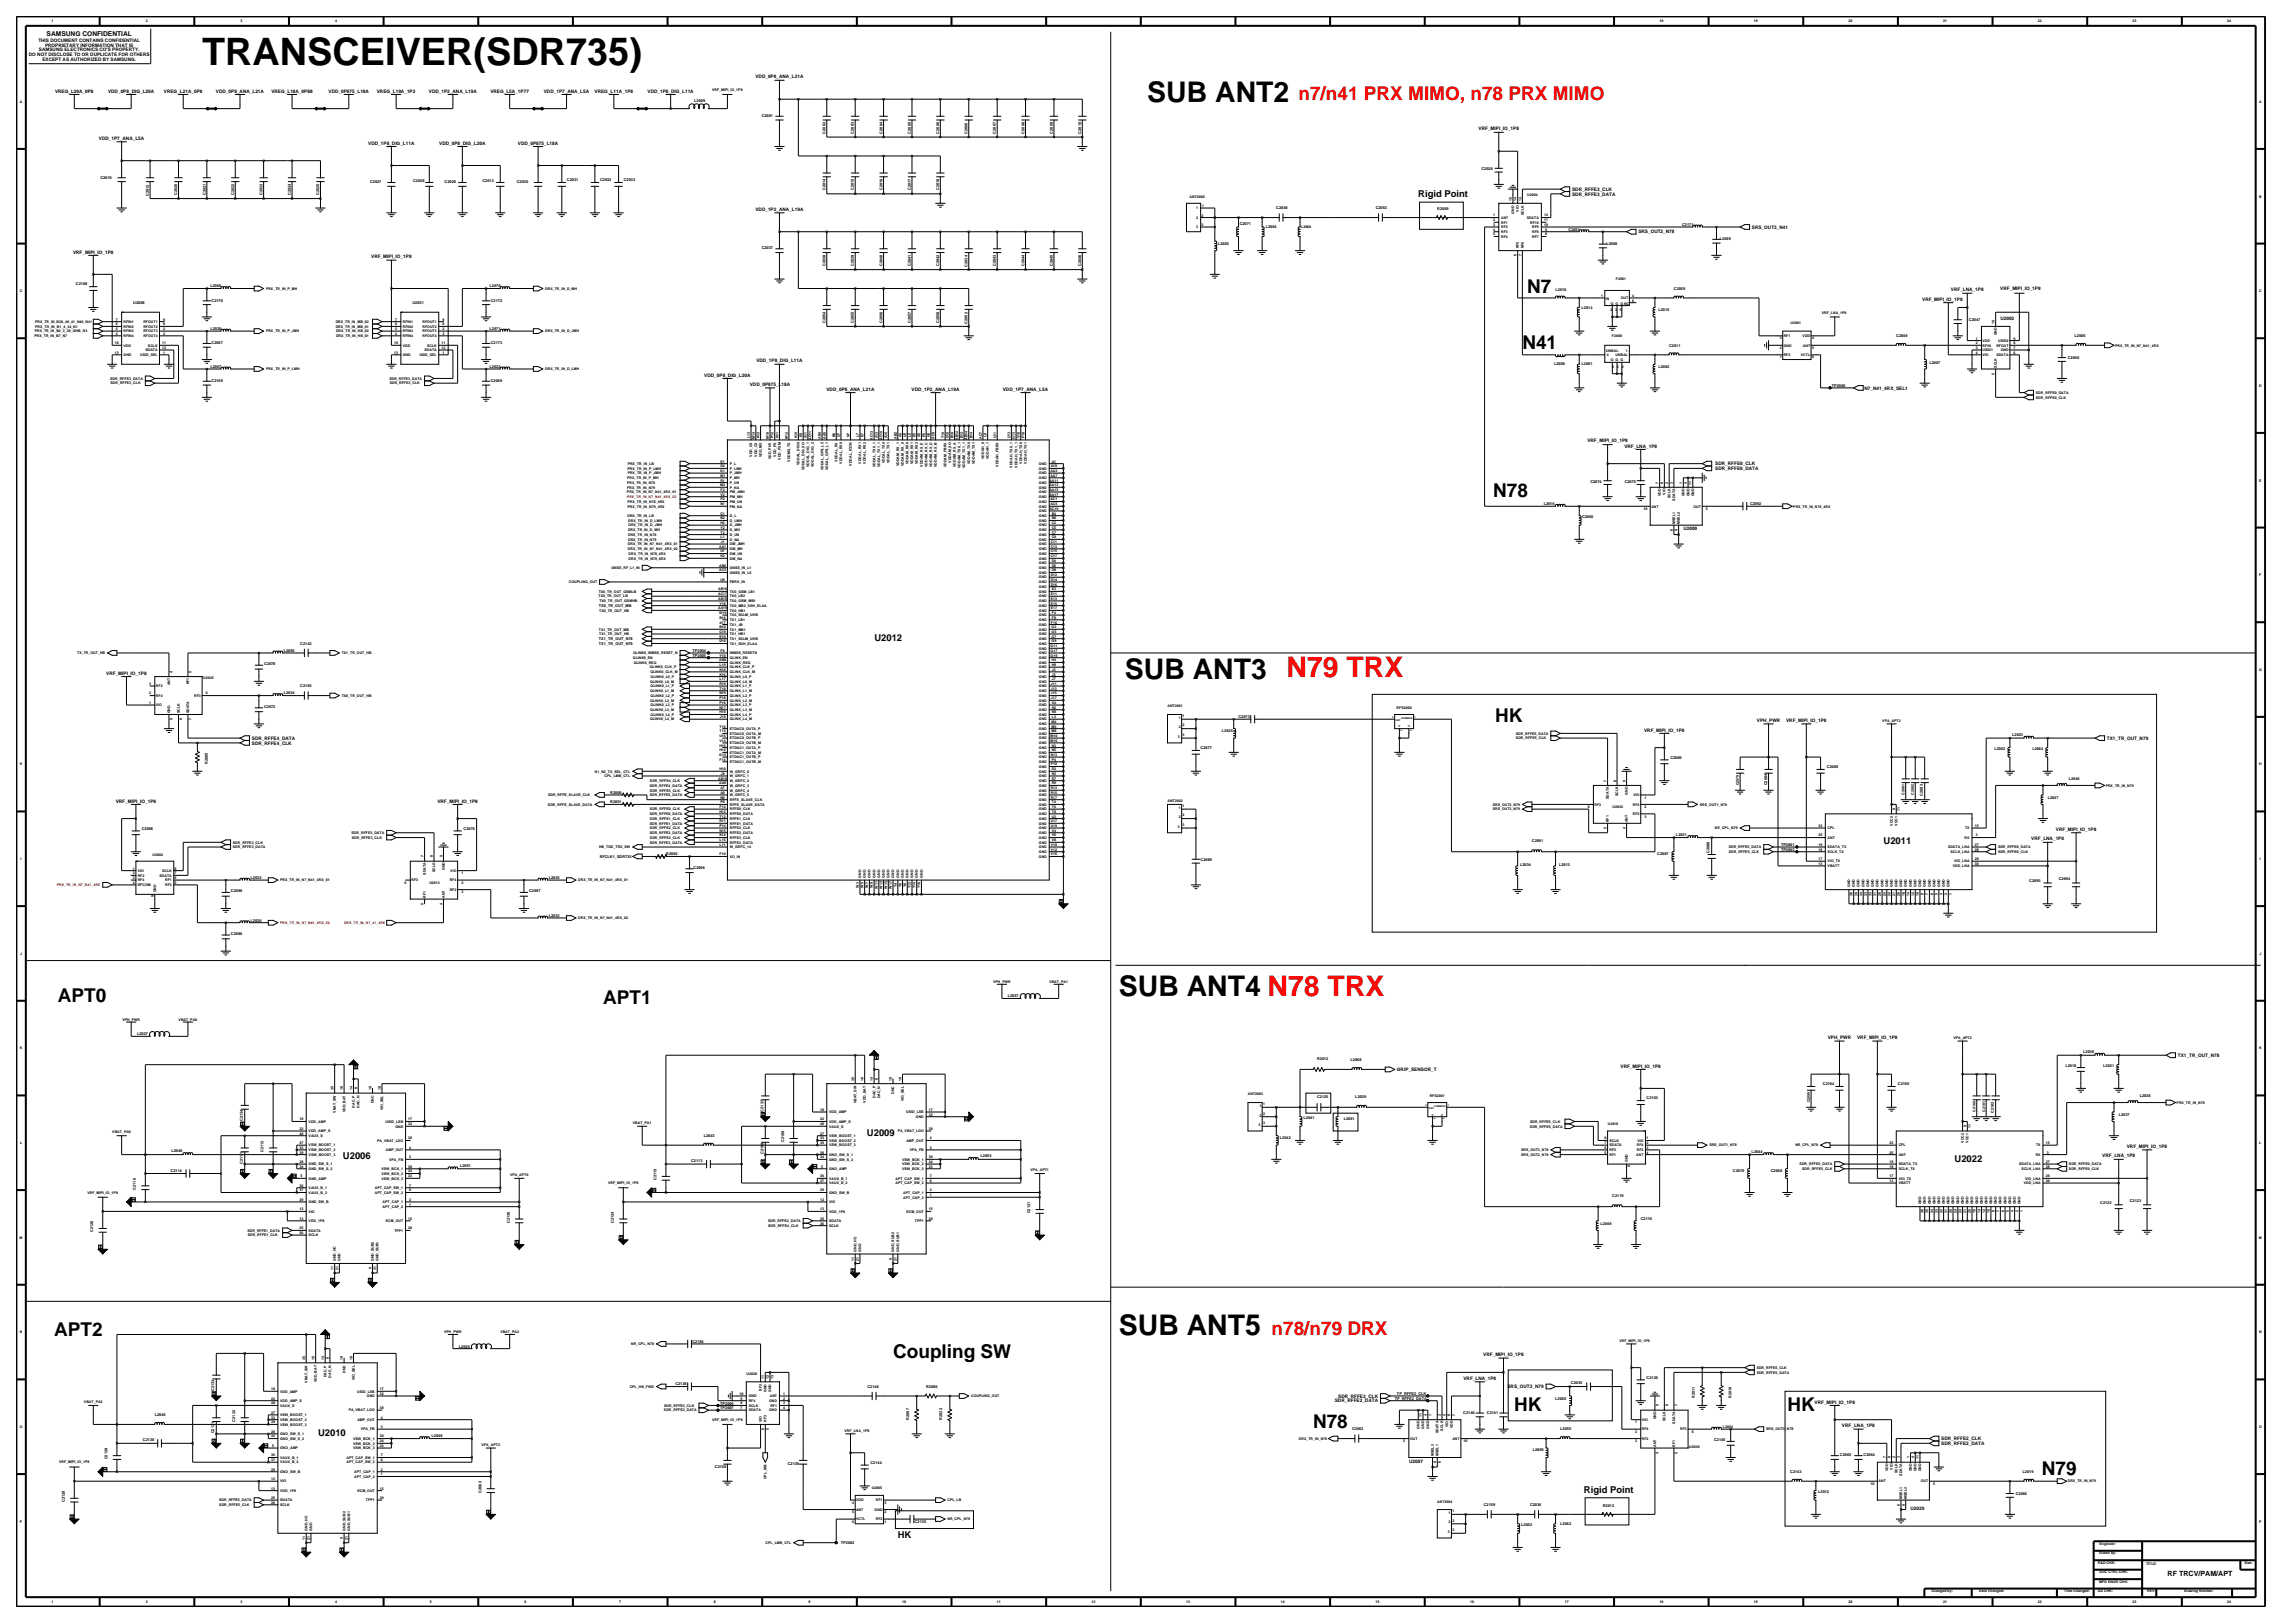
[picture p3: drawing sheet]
<svg xmlns="http://www.w3.org/2000/svg" width="420mm" height="297mm" viewBox="0 0 420 297" stroke-linecap="round" stroke-linejoin="round" font-family="sans-serif">
<defs><g id="words">
<text font-size="6.9" x="37" y="11.9">TRANSCEIVER(SDR735)</text>
<g font-size="5.2">
<text x="210" y="18.7">SUB ANT2</text>
<text x="205.9" y="124.2">SUB ANT3 N79 TRX</text>
<text x="204.8" y="182.2">SUB ANT4 N78 TRX</text>
<text x="204.8" y="244.3">SUB ANT5</text>
</g>
<g font-size="3.5" fill="#f00">
<text x="237.6" y="18.3">n7/n41 PRX MIMO, n78 PRX MIMO</text>
<text x="232.7" y="244.3">n78/n79 DRX</text>
</g>
<g font-size="3.5">
<text x="279.5" y="53.7">N7</text>
<text x="278.6" y="63.8">N41</text>
<text x="273.3" y="90.9">N78</text>
<text x="273.6" y="132">HK</text>
<text x="10.6" y="183.4">APT0</text>
<text x="110.4" y="183.8">APT1</text>
<text x="9.9" y="244.4">APT2</text>
<text x="163.4" y="248.5">Coupling SW</text>
<text x="240.3" y="261.3">N78</text>
<text x="277.1" y="258.3">HK</text>
<text x="327.1" y="258.3">HK</text>
<text x="373.7" y="270">N79</text>
</g>
<g font-size="1.7">
<text x="259.5" y="36.1">Rigid Point</text>
<text x="160" y="117.3">U2012</text>
<text x="344.7" y="154.5">U2011</text>
<text x="158.7" y="207.8">U2009</text>
<text x="62.8" y="212.1">U2006</text>
<text x="357.7" y="212.6">U2022</text>
<text x="58.2" y="262.8">U2010</text>
<text x="289.9" y="273.2">Rigid Point</text>
<text x="164.3" y="281.4">HK</text>
</g>
<text font-size="1.3" x="396.7" y="288.4">RF TRCV/PAM/APT</text>
<text font-size="1.2" x="8.5" y="6.6">SAMSUNG CONFIDENTIAL</text>
<g font-size=".9">
<text x="5.3" y="10.2">DO NOT DISCLOSE TO OR DUPLICATE FOR OTHERS</text>
<text x="7" y="7.6">THIS DOCUMENT CONTAINS CONFIDENTIAL</text>
<text x="7.1" y="9.4">SAMSUNG ELECTRONICS CO'S PROPERTY.</text>
<text x="7.8" y="11.1">EXCEPT AS AUTHORIZED BY SAMSUNG.</text>
<text x="8.2" y="8.5">PROPRIETARY INFORMATION THAT IS</text>
<text x="10.1" y="16.9">VREG_L20A_0P8</text>
<text x="19.8" y="16.9">VDD_0P8_DIG_L20A</text>
<text x="30" y="16.9">VREG_L21A_0P8</text>
<text x="39.5" y="16.9">VDD_0P8_ANA_L21A</text>
<text x="49.7" y="16.9">VREG_L18A_0P88</text>
<text x="60.1" y="16.9">VDD_0P875_L18A</text>
<text x="69" y="16.9">VREG_L19A_1P2</text>
<text x="78.5" y="16.9">VDD_1P2_ANA_L19A</text>
<text x="89.7" y="16.9">VREG_L5A_1P77</text>
<text x="99.5" y="16.9">VDD_1P7_ANA_L5A</text>
<text x="108.8" y="16.9">VREG_L11A_1P8</text>
<text x="118.5" y="16.9">VDD_1P8_DIG_L11A</text>
<text x="138.3" y="14.4">VDD_0P8_ANA_L21A</text>
<text x="270.6" y="23.9">VRF_MIPI_IO_1P8</text>
<text x="18.1" y="25.6">VDD_1P7_ANA_L5A</text>
<text x="67.4" y="26.5">VDD_1P8_DIG_L11A</text>
<text x="80.4" y="26.5">VDD_0P8_DIG_L20A</text>
<text x="94.8" y="26.5">VDD_0P875_L18A</text>
<text x="287.7" y="34.9">SDR_RFFE3_CLK</text>
<text x="287.7" y="35.8">SDR_RFFE3_DATA</text>
<text x="138.3" y="38.6">VDD_1P2_ANA_L19A</text>
<text x="320.6" y="41.9">SRS_OUT3_N41</text>
<text x="13.4" y="46.4">VRF_MIPI_IO_1P8</text>
<text x="67.9" y="47.3">VRF_MIPI_IO_1P8</text>
<text x="299.8" y="42.7">SRS_OUT2_N78</text>
<text x="357" y="53.3">VRF_LNA_1P8</text>
<text x="366.1" y="53.1">VRF_MIPI_IO_1P8</text>
<text x="351.8" y="55.1">VRF_MIPI_IO_1P8</text>
<text x="366.1" y="58.5">U2003</text>
<text x="128.9" y="68.9">VDD_0P8_DIG_L20A</text>
<text x="137.2" y="70.6">VDD_0P875_L18A</text>
<text x="138.4" y="66.3">VDD_1P8_DIG_L11A</text>
<text x="151.3" y="71.5">VDD_0P8_ANA_L21A</text>
<text x="166.8" y="71.5">VDD_1P2_ANA_L19A</text>
<text x="183.5" y="71.5">VDD_1P7_ANA_L5A</text>
<text x="341.2" y="71.3">N7_N41_4RX_SEL1</text>
<text x="290.5" y="80.8">VRF_MIPI_IO_1P8</text>
<text x="297.3" y="81.9">VRF_LNA_1P8</text>
<text x="313.9" y="85.2">SDR_RFFE0_CLK</text>
<text x="313.9" y="86">SDR_RFFE0_DATA</text>
<text x="308.1" y="97.1">U2000</text>
<text x="19.4" y="123.5">VRF_MIPI_IO_1P8</text>
<text x="46.1" y="136.3">SDR_RFFE4_CLK</text>
<text x="46.1" y="135.4">SDR_RFFE4_DATA</text>
<text x="300.9" y="133.9">VRF_MIPI_IO_1P8</text>
<text x="321.5" y="132.1">VPH_PWR</text>
<text x="326.9" y="132.1">VRF_MIPI_IO_1P8</text>
<text x="385.6" y="135.4">TX1_TR_OUT_N79</text>
<text x="21.2" y="146.9">VRF_MIPI_IO_1P8</text>
<text x="80.1" y="146.9">VRF_MIPI_IO_1P8</text>
<text x="371.7" y="153.8">VRF_LNA_1P8</text>
<text x="376.2" y="152.1">VRF_MIPI_IO_1P8</text>
<text x="334.5" y="190.2">VPH_PWR</text>
<text x="339.9" y="190.2">VRF_MIPI_IO_1P8</text>
<text x="255.7" y="196">GRIP_SENSOR_T</text>
<text x="296.6" y="195.4">VRF_MIPI_IO_1P8</text>
<text x="398.6" y="193.4">TX1_TR_OUT_N78</text>
<text x="384.7" y="211.8">VRF_LNA_1P8</text>
<text x="389.2" y="210.1">VRF_MIPI_IO_1P8</text>
<text x="271.5" y="248.2">VRF_MIPI_IO_1P8</text>
<text x="244.3" y="256.6">SDR_RFFE2_DATA</text>
<text x="244.9" y="255.8">SDR_RFFE2_CLK</text>
<text x="267.8" y="252.5">VRF_LNA_1P8</text>
<text x="275.9" y="254">SRS_OUT3_N79</text>
<text x="332.1" y="256.8">VRF_MIPI_IO_1P8</text>
<text x="337.1" y="261.2">VRF_LNA_1P8</text>
<text x="355.3" y="263.6">SDR_RFFE2_CLK</text>
<text x="257.9" y="267.7">U2007</text>
<text x="355.3" y="264.4">SDR_RFFE2_DATA</text>
<text x="349.6" y="276.3">U2029</text>
</g>
<g font-size=".7">
<text x="9.4" y="4.1">1</text>
<text x="26.7" y="4.1">2</text>
<text x="44" y="4.1">3</text>
<text x="61.4" y="4.1">4</text>
<text x="303.7" y="4.1">18</text>
<text x="321" y="4.1">19</text>
<text x="338.3" y="4.1">20</text>
<text x="355.6" y="4.1">21</text>
<text x="372.9" y="4.1">22</text>
<text x="390.3" y="4.1">23</text>
<text x="407.6" y="4.1">24</text>
<text x="130.3" y="16.7">VRF_MIPI_IO_1P8</text>
<text x="3.6" y="18.8">A</text>
<text x="127.1" y="18.6">L2009</text>
<text x="139.4" y="21.4">C2001</text>
<text x="413.4" y="18.8">A</text>
<text x="151.1" y="24.4" transform="rotate(-90 151.1 24.4)">C2002</text>
<text x="156.3" y="24.4" transform="rotate(-90 156.3 24.4)">C2003</text>
<text x="161.5" y="24.4" transform="rotate(-90 161.5 24.4)">C2004</text>
<text x="166.7" y="24.4" transform="rotate(-90 166.7 24.4)">C2005</text>
<text x="171.9" y="24.4" transform="rotate(-90 171.9 24.4)">C2006</text>
<text x="177.1" y="24.6" transform="rotate(-90 177.1 24.6)">C2000</text>
<text x="182.3" y="24.4" transform="rotate(-90 182.3 24.4)">C2007</text>
<text x="187.5" y="24.4" transform="rotate(-90 187.5 24.4)">C2008</text>
<text x="192.7" y="24.4" transform="rotate(-90 192.7 24.4)">C2009</text>
<text x="197.9" y="24.4" transform="rotate(-90 197.9 24.4)">C2010</text>
<text x="18.4" y="32.7">C2019</text>
<text x="27.3" y="35.8" transform="rotate(-90 27.3 35.8)">C2012</text>
<text x="32.4" y="35.7" transform="rotate(-90 32.4 35.7)">C2020</text>
<text x="37.6" y="35.7" transform="rotate(-90 37.6 35.7)">C2021</text>
<text x="42.8" y="35.7" transform="rotate(-90 42.8 35.7)">C2022</text>
<text x="48" y="35.7" transform="rotate(-90 48 35.7)">C2023</text>
<text x="53.2" y="35.7" transform="rotate(-90 53.2 35.7)">C2024</text>
<text x="58.4" y="35.7" transform="rotate(-90 58.4 35.7)">C2025</text>
<text x="67.7" y="33.5">C2027</text>
<text x="75.6" y="33.4">C2028</text>
<text x="81.4" y="33.5">C2029</text>
<text x="88.3" y="33.4">C2013</text>
<text x="94.6" y="33.5">C2030</text>
<text x="103.8" y="33.2">C2031</text>
<text x="109.8" y="33.2">C2032</text>
<text x="114.2" y="33.2">C2033</text>
<text x="151.1" y="34.8" transform="rotate(-90 151.1 34.8)">C2014</text>
<text x="156.3" y="34.8" transform="rotate(-90 156.3 34.8)">C2015</text>
<text x="161.5" y="34.8" transform="rotate(-90 161.5 34.8)">C2016</text>
<text x="166.7" y="34.8" transform="rotate(-90 166.7 34.8)">C2017</text>
<text x="171.9" y="34.8" transform="rotate(-90 171.9 34.8)">C2018</text>
<text x="271.1" y="31.2">C2026</text>
<text x="279.5" y="35.9">U2004</text>
<text x="217.7" y="36.3">ANT2000</text>
<text x="218.9" y="38.3">1</text>
<text x="218.9" y="40">2</text>
<text x="218.9" y="41.8">3</text>
<text x="219.9" y="39.6">2</text>
<text x="219.9" y="41.4">3</text>
<text x="220" y="37.9">1</text>
<text x="226.9" y="41.1">C2071</text>
<text x="231.6" y="41.8">L2004</text>
<text x="233.6" y="38.2">C2048</text>
<text x="238.1" y="41.8">L2060</text>
<text x="251.8" y="38.3">C2053</text>
<text x="263" y="38.5">R2009</text>
<text x="273.2" y="40.5">2</text>
<text x="273.2" y="41.3">3</text>
<text x="273.2" y="39.6">1</text>
<text x="274.7" y="40.9">RF1</text>
<text x="274.7" y="41.8">RF2</text>
<text x="274.7" y="40">ANT</text>
<text x="276.7" y="36.7" transform="rotate(-90 276.7 36.7)">15</text>
<text x="277.1" y="39.1" transform="rotate(-90 277.1 39.1)">GND</text>
<text x="277.6" y="36.7" transform="rotate(-90 277.6 36.7)">14</text>
<text x="278" y="38.8" transform="rotate(-90 278 38.8)">VIO</text>
<text x="278.4" y="36.7" transform="rotate(-90 278.4 36.7)">13</text>
<text x="278.8" y="39.4" transform="rotate(-90 278.8 39.4)">SCLK</text>
<text x="279.4" y="40">SDATA</text>
<text x="280" y="40.9">RF10</text>
<text x="280.4" y="41.8">RF9</text>
<text x="282.6" y="41.3">10</text>
<text x="282.6" y="40.5">11</text>
<text x="282.6" y="39.6">12</text>
<text x="307.9" y="41.3">C2171</text>
<text x="413.4" y="36.1">B</text>
<text x="139.4" y="45.6">C2037</text>
<text x="222.9" y="44.8">L2003</text>
<text x="273.2" y="42.2">4</text>
<text x="273.2" y="43.1">5</text>
<text x="274.7" y="42.6">RF3</text>
<text x="274.7" y="43.5">RF4</text>
<text x="277.6" y="46.9" transform="rotate(-90 277.6 46.9)">6</text>
<text x="278" y="45.4" transform="rotate(-90 278 45.4)">RF5</text>
<text x="278.4" y="46.9" transform="rotate(-90 278.4 46.9)">7</text>
<text x="278.8" y="45.4" transform="rotate(-90 278.8 45.4)">RF6</text>
<text x="280.4" y="42.6">RF8</text>
<text x="280.4" y="43.5">RF7</text>
<text x="282.8" y="42.2">9</text>
<text x="282.8" y="43.1">8</text>
<text x="287.1" y="42.2">C2051</text>
<text x="294" y="44.8">L2008</text>
<text x="314.8" y="43.9">L2069</text>
<text x="3.6" y="53.5">C</text>
<text x="13.9" y="52.2">C2168</text>
<text x="38.5" y="52.6">L2066</text>
<text x="48.7" y="53">PRX_TR_IN_P_MH</text>
<text x="89.6" y="52.6">L2070</text>
<text x="99.8" y="53">DRX_TR_IN_D_MH</text>
<text x="151.1" y="48.7" transform="rotate(-90 151.1 48.7)">C2038</text>
<text x="156.3" y="48.7" transform="rotate(-90 156.3 48.7)">C2039</text>
<text x="161.5" y="48.7" transform="rotate(-90 161.5 48.7)">C2040</text>
<text x="166.7" y="48.7" transform="rotate(-90 166.7 48.7)">C2041</text>
<text x="171.9" y="48.7" transform="rotate(-90 171.9 48.7)">C2042</text>
<text x="177.1" y="48.8" transform="rotate(-90 177.1 48.8)">C2034</text>
<text x="182.3" y="48.7" transform="rotate(-90 182.3 48.7)">C2043</text>
<text x="187.5" y="48.7" transform="rotate(-90 187.5 48.7)">C2044</text>
<text x="192.7" y="48.7" transform="rotate(-90 192.7 48.7)">C2045</text>
<text x="197.9" y="48.7" transform="rotate(-90 197.9 48.7)">C2046</text>
<text x="284.7" y="53.2">L2010</text>
<text x="295.7" y="51.3">F2001</text>
<text x="306.3" y="53">C2059</text>
<text x="413.4" y="53.5">C</text>
<text x="6.4" y="59.1">PRX_TR_IN_B38_40_41_N40_N41</text>
<text x="6.5" y="60">PRX_TR_IN_B1_4_34_N1</text>
<text x="21.2" y="59.5">6</text>
<text x="21.2" y="58.7">7</text>
<text x="22.6" y="60">RFIN2</text>
<text x="22.6" y="59.1">RFIN1</text>
<text x="24.4" y="55.7">U2008</text>
<text x="26.2" y="60">RFOUT2</text>
<text x="26.2" y="59.1">RFOUT1</text>
<text x="29.9" y="59.5">8</text>
<text x="29.9" y="58.7">9</text>
<text x="38.7" y="55.3">C2170</text>
<text x="61.4" y="59.1">DRX_TR_IN_MB_02</text>
<text x="61.4" y="60">DRX_TR_IN_MB_01</text>
<text x="72.3" y="59.5">6</text>
<text x="72.3" y="58.7">7</text>
<text x="73.7" y="60">RFIN2</text>
<text x="73.7" y="59.1">RFIN1</text>
<text x="75.5" y="55.7">U2031</text>
<text x="77.3" y="60">RFOUT2</text>
<text x="77.3" y="59.1">RFOUT1</text>
<text x="81" y="59.5">8</text>
<text x="81" y="58.7">9</text>
<text x="89.8" y="55.3">C2172</text>
<text x="151.1" y="59.1" transform="rotate(-90 151.1 59.1)">C2054</text>
<text x="156.3" y="59.1" transform="rotate(-90 156.3 59.1)">C2055</text>
<text x="161.5" y="59.1" transform="rotate(-90 161.5 59.1)">C2056</text>
<text x="166.7" y="59.1" transform="rotate(-90 166.7 59.1)">C2057</text>
<text x="171.9" y="59.1" transform="rotate(-90 171.9 59.1)">C2058</text>
<text x="177.1" y="59.2" transform="rotate(-90 177.1 59.2)">C2052</text>
<text x="289.4" y="56.5">L2014</text>
<text x="293" y="54.4">1</text>
<text x="293.9" y="54.9">IN</text>
<text x="294.7" y="57">2</text>
<text x="294.8" y="55.7">G G G NC</text>
<text x="295.6" y="57">3</text>
<text x="296.5" y="57">5</text>
<text x="296.6" y="54.7">OUT</text>
<text x="298.7" y="55.2">6</text>
<text x="298.7" y="54.4">4</text>
<text x="303.5" y="56.9">L2015</text>
<text x="327.7" y="59.3">U2001</text>
<text x="333.4" y="57.4">VRF_LNA_1P8</text>
<text x="360.3" y="58.6">C2047</text>
<text x="365" y="59.2" transform="rotate(-90 365 59.2)">10</text>
<text x="6.3" y="61.7">PRX_TR_IN_B7_N7</text>
<text x="6.4" y="60.8">PRX_TR_IN_B2_3_39_GHB_N3</text>
<text x="21" y="63">10</text>
<text x="21" y="64.7">13</text>
<text x="21.2" y="60.4">5</text>
<text x="21.2" y="61.3">4</text>
<text x="22.6" y="60.8">RFIN3</text>
<text x="22.6" y="63.4">VDD</text>
<text x="22.6" y="65.2">GND</text>
<text x="22.6" y="61.7">RFIN4</text>
<text x="25.7" y="65.2">USID_SEL</text>
<text x="26.2" y="60.8">RFOUT3</text>
<text x="26.2" y="61.7">RFOUT4</text>
<text x="26.6" y="64.3">SDATA</text>
<text x="27.1" y="63.4">SCLK</text>
<text x="29.7" y="63">11</text>
<text x="29.7" y="63.9">12</text>
<text x="29.9" y="64.7">1</text>
<text x="29.9" y="60.4">2</text>
<text x="29.9" y="61.3">3</text>
<text x="38.5" y="60.4">L2020</text>
<text x="38.7" y="63">C2067</text>
<text x="48.7" y="60.8">PRX_TR_IN_P_JMH</text>
<text x="61.5" y="61.7">DRX_TR_IN_HB_01</text>
<text x="61.5" y="60.8">DRX_TR_IN_HB_02</text>
<text x="72.1" y="63">10</text>
<text x="72.1" y="64.7">13</text>
<text x="72.3" y="61.3">4</text>
<text x="72.3" y="60.4">5</text>
<text x="73.7" y="61.7">RFIN4</text>
<text x="73.7" y="60.8">RFIN3</text>
<text x="73.7" y="63.4">VDD</text>
<text x="73.7" y="65.2">GND</text>
<text x="76.7" y="65.2">USID_SEL</text>
<text x="77.3" y="60.8">RFOUT3</text>
<text x="77.3" y="61.7">RFOUT4</text>
<text x="77.7" y="64.3">SDATA</text>
<text x="78.2" y="63.4">SCLK</text>
<text x="80.8" y="63">11</text>
<text x="80.8" y="63.9">12</text>
<text x="81" y="60.4">2</text>
<text x="81" y="61.3">3</text>
<text x="81" y="64.7">1</text>
<text x="89.6" y="60.4">L2071</text>
<text x="89.8" y="63">C2173</text>
<text x="99.8" y="60.8">DRX_TR_IN_D_JMH</text>
<text x="293.9" y="64.5">UNBAL</text>
<text x="294.1" y="65.1">4</text>
<text x="295" y="61.7">F2000</text>
<text x="295.7" y="65.1">UNBAL</text>
<text x="297.5" y="64.5">1</text>
<text x="305.5" y="63.4">C2011</text>
<text x="325.7" y="63.8">2</text>
<text x="325.7" y="62.1">3</text>
<text x="325.7" y="65.6">1</text>
<text x="326.4" y="63.4">GND</text>
<text x="326.4" y="61.7">RF1</text>
<text x="326.4" y="65.2">RF2</text>
<text x="329.6" y="65.2">VCTL</text>
<text x="329.9" y="61.7">VDD</text>
<text x="329.9" y="63.4">ANT</text>
<text x="331.6" y="63.8">5</text>
<text x="331.6" y="65.6">6</text>
<text x="331.6" y="62.1">4</text>
<text x="347" y="61.7">C2049</text>
<text x="361.6" y="63">2</text>
<text x="361.6" y="63.9">3</text>
<text x="361.6" y="64.7">4</text>
<text x="361.6" y="62.1">1</text>
<text x="362.8" y="63.4">RFIN</text>
<text x="362.8" y="64.3">USID1</text>
<text x="362.8" y="65.2">VIO</text>
<text x="362.8" y="62.6">VDD</text>
<text x="365.3" y="65.2">SDATA</text>
<text x="365.3" y="63.4">RFOUT</text>
<text x="365.4" y="61.4" transform="rotate(-90 365.4 61.4)">GND</text>
<text x="365.7" y="62.6">USID2</text>
<text x="366.1" y="64.3">GND</text>
<text x="368.5" y="64.7">6</text>
<text x="368.5" y="63.9">7</text>
<text x="368.5" y="63">8</text>
<text x="368.5" y="62.1">9</text>
<text x="378.4" y="65.6">C2050</text>
<text x="379.7" y="61.7">L2006</text>
<text x="387.1" y="63.4">PRX_TR_IN_N7_N41_4RX</text>
<text x="20.2" y="69.5">SDR_RFFE3_DATA</text>
<text x="20.2" y="70.3">SDR_RFFE3_CLK</text>
<text x="38.5" y="67.3">L2067</text>
<text x="38.7" y="70">C2169</text>
<text x="48.7" y="67.8">PRX_TR_IN_P_LMH</text>
<text x="71.3" y="69.5">SDR_RFFE3_DATA</text>
<text x="71.3" y="70.3">SDR_RFFE3_CLK</text>
<text x="89.6" y="67.3">L2022</text>
<text x="89.8" y="70">C2069</text>
<text x="99.8" y="67.8">DRX_TR_IN_D_LMH</text>
<text x="284.4" y="66.7">L2000</text>
<text x="289.4" y="66.9">L2001</text>
<text x="294.8" y="66.1">G G G</text>
<text x="295.1" y="67.3">5</text>
<text x="295.9" y="67.3">3</text>
<text x="296.8" y="67.3">2</text>
<text x="303.5" y="67.3">L2002</text>
<text x="335.2" y="70.8">TP2000</text>
<text x="353.1" y="66.7">L2007</text>
<text x="365" y="68.6" transform="rotate(-90 365 68.6)">5</text>
<text x="365.4" y="67.3" transform="rotate(-90 365.4 67.3)">SCLK</text>
<text x="413.4" y="70.8">D</text>
<text x="372.6" y="72.1">SDR_RFFE0_DATA</text>
<text x="372.6" y="72.9">SDR_RFFE0_CLK</text>
<text x="137.3" y="80.2" transform="rotate(-90 137.3 80.2)">L13</text>
<text x="137.7" y="83.6" transform="rotate(-90 137.7 83.6)">VDD_CX</text>
<text x="138.1" y="80.3" transform="rotate(-90 138.1 80.3)">M14</text>
<text x="138.6" y="83.6" transform="rotate(-90 138.6 83.6)">VDD_CX</text>
<text x="139" y="80.2" transform="rotate(-90 139 80.2)">K12</text>
<text x="139.4" y="83.7" transform="rotate(-90 139.4 83.7)">VDD_MX</text>
<text x="140.7" y="80.3" transform="rotate(-90 140.7 80.3)">M18</text>
<text x="141.6" y="80.2" transform="rotate(-90 141.6 80.2)">P12</text>
<text x="142" y="83.6" transform="rotate(-90 142 83.6)">VDD_PX</text>
<text x="142.5" y="80.2" transform="rotate(-90 142.5 80.2)">N11</text>
<text x="144.2" y="80.3" transform="rotate(-90 144.2 80.3)">M12</text>
<text x="145.9" y="80.2" transform="rotate(-90 145.9 80.2)">K10</text>
<text x="146.8" y="80" transform="rotate(-90 146.8 80)">E9</text>
<text x="147.6" y="80.2" transform="rotate(-90 147.6 80.2)">A11</text>
<text x="148.5" y="80.5" transform="rotate(-90 148.5 80.5)">AC11</text>
<text x="150.2" y="80.3" transform="rotate(-90 150.2 80.3)">AB4</text>
<text x="151.1" y="80.3" transform="rotate(-90 151.1 80.3)">AA5</text>
<text x="152.8" y="80.1" transform="rotate(-90 152.8 80.1)">B6</text>
<text x="153.7" y="80.1" transform="rotate(-90 153.7 80.1)">U7</text>
<text x="155.4" y="80.1" transform="rotate(-90 155.4 80.1)">N7</text>
<text x="157.2" y="80" transform="rotate(-90 157.2 80)">L7</text>
<text x="158" y="80" transform="rotate(-90 158 80)">E7</text>
<text x="159.8" y="80.5" transform="rotate(-90 159.8 80.5)">AC13</text>
<text x="160.6" y="80.2" transform="rotate(-90 160.6 80.2)">A13</text>
<text x="161.5" y="80.5" transform="rotate(-90 161.5 80.5)">AC15</text>
<text x="162.4" y="80.2" transform="rotate(-90 162.4 80.2)">A15</text>
<text x="164.1" y="80.3" transform="rotate(-90 164.1 80.3)">AB2</text>
<text x="165" y="80.1" transform="rotate(-90 165 80.1)">A3</text>
<text x="165.8" y="80.1" transform="rotate(-90 165.8 80.1)">U5</text>
<text x="166.7" y="80" transform="rotate(-90 166.7 80)">L5</text>
<text x="167.6" y="80" transform="rotate(-90 167.6 80)">E5</text>
<text x="168.4" y="80.1" transform="rotate(-90 168.4 80.1)">A5</text>
<text x="169.3" y="80" transform="rotate(-90 169.3 80)">P6</text>
<text x="170.2" y="80.1" transform="rotate(-90 170.2 80.1)">H6</text>
<text x="171" y="80.3" transform="rotate(-90 171 80.3)">AC9</text>
<text x="172.8" y="80.2" transform="rotate(-90 172.8 80.2)">T10</text>
<text x="173.6" y="80.2" transform="rotate(-90 173.6 80.2)">D10</text>
<text x="174.5" y="80.2" transform="rotate(-90 174.5 80.2)">B10</text>
<text x="175.4" y="80.5" transform="rotate(-90 175.4 80.5)">AB12</text>
<text x="176.2" y="80.2" transform="rotate(-90 176.2 80.2)">B12</text>
<text x="177.1" y="80.5" transform="rotate(-90 177.1 80.5)">AB14</text>
<text x="178" y="80.2" transform="rotate(-90 178 80.2)">B14</text>
<text x="179.7" y="80.3" transform="rotate(-90 179.7 80.3)">AC7</text>
<text x="180.1" y="84" transform="rotate(-90 180.1 84)">VDDAH_0</text>
<text x="180.6" y="80" transform="rotate(-90 180.6 80)">L9</text>
<text x="181" y="84" transform="rotate(-90 181 84)">VDDAH_1</text>
<text x="182.3" y="80.2" transform="rotate(-90 182.3 80.2)">U11</text>
<text x="184.9" y="80.2" transform="rotate(-90 184.9 80.2)">U13</text>
<text x="185.7" y="80.3" transform="rotate(-90 185.7 80.3)">G13</text>
<text x="186.6" y="80.2" transform="rotate(-90 186.6 80.2)">V18</text>
<text x="187.5" y="80.2" transform="rotate(-90 187.5 80.2)">F18</text>
<text x="114.8" y="89.4">PRX_TR_IN_N79</text>
<text x="114.8" y="88.5">PRX_TR_IN_N78</text>
<text x="114.8" y="87.7">PRX_TR_IN_P_MH</text>
<text x="114.8" y="85.9">PRX_TR_IN_P_LMH</text>
<text x="114.9" y="86.8">PRX_TR_IN_P_JMH</text>
<text x="114.9" y="85.1">PRX_TR_IN_LB</text>
<text x="131.8" y="87.2">W1</text>
<text x="131.8" y="89">M2</text>
<text x="131.8" y="86.4">G1</text>
<text x="131.8" y="88.1">R1</text>
<text x="131.8" y="85.5">D2</text>
<text x="131.9" y="84.6">E1</text>
<text x="131.9" y="89.8">F2</text>
<text x="133.6" y="87.7">P_MH</text>
<text x="133.6" y="88.5">P_UN</text>
<text x="133.6" y="89.4">P_NA</text>
<text x="133.6" y="86.8">P_JMH</text>
<text x="133.6" y="85.1">P_L</text>
<text x="133.6" y="85.9">P_LMH</text>
<text x="141.2" y="84" transform="rotate(-90 141.2 84)">VDD_PHY</text>
<text x="142.9" y="84.1" transform="rotate(-90 142.9 84.1)">VDD_PXM</text>
<text x="144.6" y="84.5" transform="rotate(-90 144.6 84.5)">VDDMX_TX</text>
<text x="146.3" y="85.1" transform="rotate(-90 146.3 85.1)">VDDAL_DIG0</text>
<text x="147.2" y="86" transform="rotate(-90 147.2 86)">VDDAL_DIG_XO</text>
<text x="148.1" y="85.4" transform="rotate(-90 148.1 85.4)">VDDAL_DIG_1</text>
<text x="148.9" y="85.4" transform="rotate(-90 148.9 85.4)">VDDAL_DIG_2</text>
<text x="150.7" y="86.1" transform="rotate(-90 150.7 86.1)">VDDAL_GPS_L5</text>
<text x="151.5" y="86.1" transform="rotate(-90 151.5 86.1)">VDDAL_GPS_L1</text>
<text x="153.3" y="84.5" transform="rotate(-90 153.3 84.5)">VDDAL_RX</text>
<text x="154.1" y="84.8" transform="rotate(-90 154.1 84.8)">VDDAL_RX0</text>
<text x="155.9" y="85.2" transform="rotate(-90 155.9 85.2)">VDDAL_ICON</text>
<text x="157.6" y="84.8" transform="rotate(-90 157.6 84.8)">VDDAL_RX1</text>
<text x="158.5" y="84.8" transform="rotate(-90 158.5 84.8)">VDDAL_RX2</text>
<text x="160.2" y="85.5" transform="rotate(-90 160.2 85.5)">VDDAL_TX0_1</text>
<text x="161.1" y="85.5" transform="rotate(-90 161.1 85.5)">VDDAL_TX1_1</text>
<text x="161.9" y="84.8" transform="rotate(-90 161.9 84.8)">VDDAL_TX0</text>
<text x="162.8" y="84.8" transform="rotate(-90 162.8 84.8)">VDDAL_TX1</text>
<text x="164.5" y="85.3" transform="rotate(-90 164.5 85.3)">VDDAM_RX_1</text>
<text x="165.4" y="85.3" transform="rotate(-90 165.4 85.3)">VDDAM_RX_0</text>
<text x="166.3" y="85" transform="rotate(-90 166.3 85)">VDDAM_RX0</text>
<text x="167.1" y="85" transform="rotate(-90 167.1 85)">VDDAM_RX1</text>
<text x="168" y="85" transform="rotate(-90 168 85)">VDDAM_RX2</text>
<text x="168.9" y="85.4" transform="rotate(-90 168.9 85.4)">VDDAM_RX_E</text>
<text x="169.7" y="85.4" transform="rotate(-90 169.7 85.4)">VDDAM_RX_C</text>
<text x="170.6" y="85.4" transform="rotate(-90 170.6 85.4)">VDDAM_RX_D</text>
<text x="171.5" y="85.4" transform="rotate(-90 171.5 85.4)">VDDAM_RX_B</text>
<text x="173.2" y="85.5" transform="rotate(-90 173.2 85.5)">VDDAM_FBRX</text>
<text x="174.1" y="84.6" transform="rotate(-90 174.1 84.6)">VDDAM_XO</text>
<text x="174.9" y="85.4" transform="rotate(-90 174.9 85.4)">VDDAM_RX_A</text>
<text x="175.8" y="85.6" transform="rotate(-90 175.8 85.6)">VDDAM_TX0_1</text>
<text x="176.7" y="85.6" transform="rotate(-90 176.7 85.6)">VDDAM_TX1_1</text>
<text x="177.5" y="84.9" transform="rotate(-90 177.5 84.9)">VDDAM_TX0</text>
<text x="178.4" y="84.9" transform="rotate(-90 178.4 84.9)">VDDAM_TX1</text>
<text x="182.7" y="85.4" transform="rotate(-90 182.7 85.4)">VDDAH_FBRX</text>
<text x="185.3" y="85.6" transform="rotate(-90 185.3 85.6)">VDDAH_TX0_1</text>
<text x="186.2" y="85.6" transform="rotate(-90 186.2 85.6)">VDDAH_TX1_1</text>
<text x="187" y="84.8" transform="rotate(-90 187 84.8)">VDDAH_TX0</text>
<text x="187.9" y="84.8" transform="rotate(-90 187.9 84.8)">VDDAH_TX1</text>
<text x="190.1" y="87.7">GND</text>
<text x="190.1" y="88.5">GND</text>
<text x="190.1" y="89.4">GND</text>
<text x="190.1" y="86.8">GND</text>
<text x="190.1" y="85.9">GND</text>
<text x="190.1" y="85.1">GND</text>
<text x="192" y="88.1">AA11</text>
<text x="192" y="89">AA13</text>
<text x="192" y="89.8">AA15</text>
<text x="192.2" y="87.2">AA7</text>
<text x="192.2" y="86.4">AA3</text>
<text x="192.3" y="85.5">A19</text>
<text x="192.5" y="84.6">A1</text>
<text x="291" y="88.3">C2074</text>
<text x="297.3" y="88.3">C2075</text>
<text x="303.5" y="88.5" transform="rotate(-90 303.5 88.5)">7</text>
<text x="304.4" y="88.5" transform="rotate(-90 304.4 88.5)">8</text>
<text x="305.3" y="88.5" transform="rotate(-90 305.3 88.5)">2</text>
<text x="306.1" y="88.5" transform="rotate(-90 306.1 88.5)">3</text>
<text x="307.9" y="88.5" transform="rotate(-90 307.9 88.5)">1</text>
<text x="308.7" y="88.5" transform="rotate(-90 308.7 88.5)">4</text>
<text x="309.6" y="88.7" transform="rotate(-90 309.6 88.7)">11</text>
<text x="413.5" y="88.1">E</text>
<text x="114.7" y="90.3">PRX_TR_IN_N7_N41_4RX_01</text>
<text x="114.8" y="94.6">DRX_TR_IN_LB</text>
<text x="114.9" y="92.9">PRX_TR_IN_N79_4RX</text>
<text x="114.9" y="92">PRX_TR_IN_N78_4RX</text>
<text x="115" y="95.5">DRX_TR_IN_D_LMH</text>
<text x="131.8" y="92.4">N1</text>
<text x="131.8" y="95.9">H2</text>
<text x="131.8" y="95">B2</text>
<text x="131.8" y="94.2">C1</text>
<text x="131.9" y="90.7">V2</text>
<text x="131.9" y="91.6">P2</text>
<text x="133.6" y="91.1">PM_MH</text>
<text x="133.6" y="92">PM_UN</text>
<text x="133.6" y="92.9">PM_NA</text>
<text x="133.6" y="90.3">PM_JMH</text>
<text x="133.6" y="95.5">D_LMH</text>
<text x="133.6" y="94.6">D_L</text>
<text x="190.1" y="94.6">GND</text>
<text x="190.1" y="95.5">GND</text>
<text x="190.1" y="93.7">GND</text>
<text x="190.1" y="92.9">GND</text>
<text x="190.1" y="92">GND</text>
<text x="190.1" y="90.3">GND</text>
<text x="190.1" y="91.1">GND</text>
<text x="192" y="93.3">AC19</text>
<text x="192" y="90.7">AA17</text>
<text x="192.2" y="92.4">AC5</text>
<text x="192.2" y="91.6">AC1</text>
<text x="192.5" y="95.9">C3</text>
<text x="192.5" y="94.2">B4</text>
<text x="192.5" y="95">B8</text>
<text x="282.5" y="92.4">L2016</text>
<text x="289.5" y="94.9">C2060</text>
<text x="300.8" y="93.3">10</text>
<text x="302.2" y="92.9">ANT</text>
<text x="304" y="90.8" transform="rotate(-90 304 90.8)">VDD</text>
<text x="304.8" y="90.5" transform="rotate(-90 304.8 90.5)">VIO</text>
<text x="305.7" y="91.2" transform="rotate(-90 305.7 91.2)">SCLK</text>
<text x="306.6" y="95.9" transform="rotate(-90 306.6 95.9)">MSEL1</text>
<text x="306.6" y="91.6" transform="rotate(-90 306.6 91.6)">SDATA</text>
<text x="307.4" y="95.9" transform="rotate(-90 307.4 95.9)">MSEL2</text>
<text x="308.3" y="90.8" transform="rotate(-90 308.3 90.8)">GND</text>
<text x="309.2" y="90.8" transform="rotate(-90 309.2 90.8)">GND</text>
<text x="309.9" y="92.9">OUT</text>
<text x="310" y="90.8" transform="rotate(-90 310 90.8)">GND</text>
<text x="312.2" y="93.3">5</text>
<text x="320.3" y="92.4">C2092</text>
<text x="328.2" y="92.9">PRX_TR_IN_N78_4RX</text>
<text x="114.9" y="100.7">DRX_TR_IN_N7_N41_4RX_02</text>
<text x="114.9" y="99.8">DRX_TR_IN_N7_N41_4RX_01</text>
<text x="114.9" y="97.2">DRX_TR_IN_D_MH</text>
<text x="115" y="98.9">DRX_TR_IN_N79</text>
<text x="115" y="98.1">DRX_TR_IN_N78</text>
<text x="115" y="96.3">DRX_TR_IN_D_JMH</text>
<text x="115" y="101.5">DRX_TR_IN_N78_4RX</text>
<text x="131.6" y="100.2">AA1</text>
<text x="131.8" y="101.1">U1</text>
<text x="131.8" y="102">K2</text>
<text x="131.9" y="96.8">Y2</text>
<text x="131.9" y="97.6">T2</text>
<text x="131.9" y="98.5">L1</text>
<text x="131.9" y="99.4">J1</text>
<text x="133.6" y="97.2">D_MH</text>
<text x="133.6" y="101.5">DM_UN</text>
<text x="133.6" y="98.1">D_UN</text>
<text x="133.6" y="98.9">D_NA</text>
<text x="133.6" y="96.3">D_JMH</text>
<text x="133.6" y="99.8">DM_JMH</text>
<text x="133.6" y="100.7">DM_MH</text>
<text x="190.1" y="100.7">GND</text>
<text x="190.1" y="101.5">GND</text>
<text x="190.1" y="96.3">GND</text>
<text x="190.1" y="97.2">GND</text>
<text x="190.1" y="98.1">GND</text>
<text x="190.1" y="98.9">GND</text>
<text x="190.1" y="99.8">GND</text>
<text x="192.3" y="100.2">C13</text>
<text x="192.3" y="101.1">C15</text>
<text x="192.3" y="102">C17</text>
<text x="192.3" y="99.4">C11</text>
<text x="192.5" y="96.8">C5</text>
<text x="192.5" y="97.6">C7</text>
<text x="192.5" y="98.5">C9</text>
<text x="306.1" y="97.1" transform="rotate(-90 306.1 97.1)">6</text>
<text x="307" y="97.1" transform="rotate(-90 307 97.1)">9</text>
<text x="104.1" y="106.7">COUPLING_OUT</text>
<text x="111.9" y="104.1">GNSS_RF_L1_IN</text>
<text x="115" y="102.4">DRX_TR_IN_N79_4RX</text>
<text x="131.6" y="104.6">AC3</text>
<text x="131.6" y="103.7">AB6</text>
<text x="131.8" y="106.3">U9</text>
<text x="133.6" y="106.7">FBRX_IN</text>
<text x="133.6" y="102.4">DM_NA</text>
<text x="133.6" y="105">GNSS_IN_L5</text>
<text x="133.6" y="104.1">GNSS_IN_L1</text>
<text x="190.1" y="105">GND</text>
<text x="190.1" y="105.9">GND</text>
<text x="190.1" y="106.7">GND</text>
<text x="190.1" y="107.6">GND</text>
<text x="190.1" y="103.3">GND</text>
<text x="190.1" y="104.1">GND</text>
<text x="190.1" y="102.4">GND</text>
<text x="192.3" y="105.4">D12</text>
<text x="192.3" y="106.3">D14</text>
<text x="192.3" y="107.2">D16</text>
<text x="192.5" y="104.6">D8</text>
<text x="192.5" y="102.8">D4</text>
<text x="192.5" y="103.7">D6</text>
<text x="413.5" y="105.4">F</text>
<text x="109.5" y="109.3">TX0_TR_OUT_LB</text>
<text x="109.6" y="108.4">TX0_TR_OUT_GSMLB</text>
<text x="109.6" y="111.1">TX0_TR_OUT_MB</text>
<text x="109.7" y="111.9">TX0_TR_OUT_HB</text>
<text x="109.7" y="110.2">TX0_TR_OUT_GSMHB</text>
<text x="131.4" y="108.9">AC17</text>
<text x="131.4" y="108">AB16</text>
<text x="131.4" y="109.8">AB18</text>
<text x="131.4" y="111.5">AA19</text>
<text x="131.6" y="112.3">W19</text>
<text x="131.7" y="113.2">B16</text>
<text x="131.7" y="110.6">Y18</text>
<text x="133.6" y="111.1">TX0_MB2_5GH_ELAA</text>
<text x="133.6" y="112.8">TX0_5GLM_UHB</text>
<text x="133.6" y="113.7">TX1_LB1</text>
<text x="133.6" y="109.3">TX0_LB2</text>
<text x="133.6" y="108.4">TX0_GSM_LB1</text>
<text x="133.6" y="110.2">TX0_GSM_MB1</text>
<text x="133.6" y="111.9">TX0_HB1</text>
<text x="190.1" y="112.8">GND</text>
<text x="190.1" y="113.7">GND</text>
<text x="190.1" y="109.3">GND</text>
<text x="190.1" y="110.2">GND</text>
<text x="190.1" y="111.1">GND</text>
<text x="190.1" y="111.9">GND</text>
<text x="190.1" y="108.4">GND</text>
<text x="192.3" y="108.9">E11</text>
<text x="192.3" y="109.8">E13</text>
<text x="192.3" y="110.6">E15</text>
<text x="192.3" y="111.5">E17</text>
<text x="192.5" y="108">E3</text>
<text x="192.5" y="112.3">F4</text>
<text x="192.5" y="113.2">F8</text>
<text x="14.1" y="119.7">TX_TR_OUT_HB</text>
<text x="51.9" y="119.3">L2056</text>
<text x="55" y="118">C2142</text>
<text x="62.5" y="119.7">TX1_TR_OUT_HB</text>
<text x="109.6" y="115.4">TX1_TR_OUT_MB</text>
<text x="109.6" y="118">TX1_TR_OUT_N79</text>
<text x="109.6" y="117.1">TX1_TR_OUT_N78</text>
<text x="109.7" y="116.2">TX1_TR_OUT_HB</text>
<text x="115.9" y="119.7">QLINK0_WMSS_RESET_N</text>
<text x="126.8" y="119.3">TP2004</text>
<text x="131.7" y="117.6">D18</text>
<text x="131.7" y="115.8">C19</text>
<text x="131.7" y="115">B18</text>
<text x="131.7" y="114.1">A17</text>
<text x="131.7" y="116.7">E19</text>
<text x="131.9" y="119.3">F6</text>
<text x="133.6" y="119.7">WMSS_RESETN</text>
<text x="133.6" y="117.1">TX1_5GLM_UHB</text>
<text x="133.6" y="118">TX1_5GH_ELAA</text>
<text x="133.6" y="116.2">TX1_HB1</text>
<text x="133.6" y="115.4">TX1_MB1</text>
<text x="133.6" y="114.5">TX1_JB</text>
<text x="190.1" y="119.7">GND</text>
<text x="190.1" y="115.4">GND</text>
<text x="190.1" y="116.2">GND</text>
<text x="190.1" y="117.1">GND</text>
<text x="190.1" y="118">GND</text>
<text x="190.1" y="118.9">GND</text>
<text x="190.1" y="114.5">GND</text>
<text x="192.3" y="119.3">G17</text>
<text x="192.3" y="118.4">G11</text>
<text x="192.3" y="114.1">F16</text>
<text x="192.4" y="115">G3</text>
<text x="192.4" y="115.8">G5</text>
<text x="192.4" y="116.7">G7</text>
<text x="192.4" y="117.6">G9</text>
<text x="27.3" y="125.3">3</text>
<text x="28.5" y="125.8">RF2</text>
<text x="31.2" y="125.4" transform="rotate(-90 31.2 125.4)">ANT</text>
<text x="31.6" y="123.1" transform="rotate(-90 31.6 123.1)">4</text>
<text x="34.6" y="125.3" transform="rotate(-90 34.6 125.3)">RF1</text>
<text x="35.1" y="123.1" transform="rotate(-90 35.1 123.1)">5</text>
<text x="37.2" y="124.2">U2025</text>
<text x="48.3" y="121.7">C2078</text>
<text x="55" y="125.8">C2165</text>
<text x="115.8" y="120.6">QLINK0_EN</text>
<text x="116" y="121.4">QLINK0_REQ</text>
<text x="118.9" y="122.3">QLINK0_CLK_P</text>
<text x="119" y="124.9">QLINK0_L0_M</text>
<text x="119" y="123.2">QLINK0_CLK_M</text>
<text x="119.1" y="125.8">QLINK0_L1_P</text>
<text x="119.1" y="124">QLINK0_L0_P</text>
<text x="126.8" y="120.2">TP2005</text>
<text x="131.6" y="121">AB8</text>
<text x="131.7" y="125.3">R19</text>
<text x="131.7" y="123.6">K16</text>
<text x="131.7" y="122.8">K18</text>
<text x="131.7" y="120.1">Y10</text>
<text x="131.7" y="124.5">L17</text>
<text x="131.7" y="121.9">L19</text>
<text x="133.6" y="120.6">QLINK_EN</text>
<text x="133.6" y="125.8">QLINK_L1_P</text>
<text x="133.6" y="124.9">QLINK_L0_M</text>
<text x="133.6" y="122.3">QLINK_CLK_P</text>
<text x="133.6" y="124">QLINK_L0_P</text>
<text x="133.6" y="123.2">QLINK_CLK_M</text>
<text x="133.6" y="121.4">QLINK_REQ</text>
<text x="190.1" y="125.8">GND</text>
<text x="190.1" y="123.2">GND</text>
<text x="190.1" y="124">GND</text>
<text x="190.1" y="124.9">GND</text>
<text x="190.1" y="121.4">GND</text>
<text x="190.1" y="122.3">GND</text>
<text x="190.1" y="120.6">GND</text>
<text x="192.3" y="120.1">G19</text>
<text x="192.3" y="125.3">J11</text>
<text x="192.5" y="121">H4</text>
<text x="192.5" y="121.9">H8</text>
<text x="192.5" y="122.8">J3</text>
<text x="192.5" y="123.6">J5</text>
<text x="192.5" y="124.5">J7</text>
<text x="413.4" y="122.8">G</text>
<text x="27.3" y="128.8">1</text>
<text x="27.3" y="127.1">2</text>
<text x="28.5" y="129.2">VIO</text>
<text x="28.5" y="127.5">RF4</text>
<text x="31.2" y="130.5" transform="rotate(-90 31.2 130.5)">GND</text>
<text x="31.6" y="131.8" transform="rotate(-90 31.6 131.8)">9</text>
<text x="32.9" y="130.5" transform="rotate(-90 32.9 130.5)">SCLK</text>
<text x="33.3" y="131.8" transform="rotate(-90 33.3 131.8)">8</text>
<text x="34.6" y="130.5" transform="rotate(-90 34.6 130.5)">SDATA</text>
<text x="35.1" y="131.8" transform="rotate(-90 35.1 131.8)">7</text>
<text x="35.5" y="127.5">RF3</text>
<text x="37.7" y="127.1">6</text>
<text x="48.3" y="129.5">C2072</text>
<text x="51.9" y="127.1">L2024</text>
<text x="62.5" y="127.5">TX0_TR_OUT_HB</text>
<text x="119" y="131.8">QLINK0_L4_M</text>
<text x="119" y="126.6">QLINK0_L1_M</text>
<text x="119" y="130.1">QLINK0_L3_M</text>
<text x="119" y="128.4">QLINK0_L2_M</text>
<text x="119.1" y="131">QLINK0_L4_P</text>
<text x="119.1" y="129.2">QLINK0_L3_P</text>
<text x="119.1" y="127.5">QLINK0_L2_P</text>
<text x="131.7" y="129.7">N17</text>
<text x="131.7" y="127.1">N19</text>
<text x="131.7" y="130.5">H18</text>
<text x="131.7" y="128.8">P16</text>
<text x="131.7" y="127.9">P18</text>
<text x="131.7" y="126.2">T18</text>
<text x="131.7" y="131.4">J19</text>
<text x="133.6" y="126.6">QLINK_L1_M</text>
<text x="133.6" y="129.2">QLINK_L3_P</text>
<text x="133.6" y="128.4">QLINK_L2_M</text>
<text x="133.6" y="130.1">QLINK_L3_M</text>
<text x="133.6" y="127.5">QLINK_L2_P</text>
<text x="133.6" y="131.8">QLINK_L4_M</text>
<text x="133.6" y="131">QLINK_L4_P</text>
<text x="190.1" y="131.8">GND</text>
<text x="190.1" y="130.1">GND</text>
<text x="190.1" y="131">GND</text>
<text x="190.1" y="129.2">GND</text>
<text x="190.1" y="126.6">GND</text>
<text x="190.1" y="127.5">GND</text>
<text x="190.1" y="128.4">GND</text>
<text x="192.3" y="126.2">J13</text>
<text x="192.3" y="127.1">J15</text>
<text x="192.3" y="127.9">J17</text>
<text x="192.5" y="129.7">K6</text>
<text x="192.5" y="130.5">K8</text>
<text x="192.5" y="128.8">K4</text>
<text x="192.5" y="131.4">L3</text>
<text x="213.7" y="129.4">ANT2001</text>
<text x="215.7" y="131.6">1</text>
<text x="216.4" y="131.2">1</text>
<text x="226.7" y="131.4">C2073</text>
<text x="255.6" y="129.7">RFS2000</text>
<text x="131.7" y="134.9">U15</text>
<text x="131.7" y="137.5">H14</text>
<text x="131.7" y="136.6">H16</text>
<text x="131.7" y="135.7">V14</text>
<text x="131.7" y="134">T14</text>
<text x="131.7" y="133.1">T16</text>
<text x="133.6" y="136.2">ETDAC0_OUTB_M</text>
<text x="133.6" y="135.3">ETDAC0_OUTB_P</text>
<text x="133.6" y="134.4">ETDAC0_OUTA_M</text>
<text x="133.6" y="133.6">ETDAC0_OUTA_P</text>
<text x="133.6" y="137.9">ETDAC1_OUTA_M</text>
<text x="133.6" y="137">ETDAC1_OUTA_P</text>
<text x="190.1" y="137">GND</text>
<text x="190.1" y="137.9">GND</text>
<text x="190.1" y="132.7">GND</text>
<text x="190.1" y="133.6">GND</text>
<text x="190.1" y="134.4">GND</text>
<text x="190.1" y="135.3">GND</text>
<text x="190.1" y="136.2">GND</text>
<text x="192.2" y="134.9">M10</text>
<text x="192.2" y="135.7">M16</text>
<text x="192.4" y="132.3">M4</text>
<text x="192.4" y="133.1">M6</text>
<text x="192.4" y="134">M8</text>
<text x="192.5" y="136.6">N3</text>
<text x="192.5" y="137.5">N5</text>
<text x="215.6" y="135">3</text>
<text x="215.7" y="133.3">2</text>
<text x="216.4" y="132.9">2</text>
<text x="216.4" y="134.7">3</text>
<text x="219.7" y="137">C2077</text>
<text x="223.6" y="134">L2025</text>
<text x="277.4" y="134.4">SDR_RFFE5_DATA</text>
<text x="277.4" y="135.3">SDR_RFFE5_CLK</text>
<text x="344.5" y="132">VPA_APT2</text>
<text x="365" y="137.3">L2063</text>
<text x="368.2" y="134.7">L2023</text>
<text x="371.9" y="137.3">L2064</text>
<text x="3.6" y="140.1">H</text>
<text x="38" y="139.8" transform="rotate(-90 38 139.8)">R2005</text>
<text x="108.9" y="141.4">N1_N3_TX_SEL_CTL</text>
<text x="110.6" y="142.2">CPL_LMB_CTL</text>
<text x="118.9" y="144">SDR_RFFE4_DATA</text>
<text x="118.9" y="143.1">SDR_RFFE4_CLK</text>
<text x="131.4" y="142.7">AB10</text>
<text x="131.6" y="143.5">AA9</text>
<text x="131.6" y="138.3">G15</text>
<text x="131.7" y="140.9">H10</text>
<text x="131.7" y="139.2">F14</text>
<text x="131.9" y="141.8">J9</text>
<text x="133.6" y="142.2">W_GRFC_1</text>
<text x="133.6" y="141.4">W_GRFC_0</text>
<text x="133.6" y="138.8">ETDAC1_OUTB_P</text>
<text x="133.6" y="139.6">ETDAC1_OUTB_M</text>
<text x="133.6" y="144">W_GRFC_3</text>
<text x="133.6" y="143.1">W_GRFC_2</text>
<text x="190.1" y="143.1">GND</text>
<text x="190.1" y="144">GND</text>
<text x="190.1" y="141.4">GND</text>
<text x="190.1" y="142.2">GND</text>
<text x="190.1" y="139.6">GND</text>
<text x="190.1" y="140.5">GND</text>
<text x="190.1" y="138.8">GND</text>
<text x="192.3" y="138.3">N13</text>
<text x="192.3" y="140.1">P10</text>
<text x="192.5" y="142.7">R7</text>
<text x="192.5" y="143.5">R9</text>
<text x="192.5" y="140.9">R3</text>
<text x="192.5" y="141.8">R5</text>
<text x="192.5" y="139.2">P4</text>
<text x="294" y="143" transform="rotate(-90 294 143)">7</text>
<text x="295.7" y="143" transform="rotate(-90 295.7 143)">8</text>
<text x="297.5" y="143" transform="rotate(-90 297.5 143)">9</text>
<text x="305.7" y="138.8">C2080</text>
<text x="318.2" y="143.7" transform="rotate(-90 318.2 143.7)">C2079</text>
<text x="323.4" y="143.7" transform="rotate(-90 323.4 143.7)">C2084</text>
<text x="334.3" y="140.5">C2085</text>
<text x="378.6" y="142.6">L2046</text>
<text x="385.4" y="144">PRX_TR_IN_N79</text>
<text x="413.4" y="140.1">H</text>
<text x="100.3" y="147.4">SDR_RFFE_SLAVE_DATA</text>
<text x="100.3" y="145.7">SDR_RFFE_SLAVE_CLK</text>
<text x="111.7" y="145.2">R2000</text>
<text x="111.7" y="147">R2001</text>
<text x="118.9" y="145.7">SDR_RFFE5_DATA</text>
<text x="118.9" y="149.2">SDR_RFFE0_DATA</text>
<text x="118.9" y="144.8">SDR_RFFE5_CLK</text>
<text x="118.9" y="148.3">SDR_RFFE0_CLK</text>
<text x="131.7" y="148.7">H12</text>
<text x="131.7" y="149.6">T12</text>
<text x="131.7" y="147.9">F12</text>
<text x="131.8" y="146.1">N9</text>
<text x="131.8" y="144.4">A7</text>
<text x="131.8" y="145.3">A9</text>
<text x="131.9" y="147">P8</text>
<text x="133.6" y="147.4">RFFE_SLAVE_DATA</text>
<text x="133.6" y="146.6">RFFE_SLAVE_CLK</text>
<text x="133.6" y="149.2">RFFE0_DATA</text>
<text x="133.6" y="148.3">RFFE0_CLK</text>
<text x="133.6" y="144.8">W_GRFC_4</text>
<text x="133.6" y="145.7">W_GRFC_5</text>
<text x="190.1" y="147.4">GND</text>
<text x="190.1" y="148.3">GND</text>
<text x="190.1" y="149.2">GND</text>
<text x="190.1" y="144.8">GND</text>
<text x="190.1" y="145.7">GND</text>
<text x="190.1" y="146.6">GND</text>
<text x="192.3" y="144.4">R13</text>
<text x="192.3" y="145.3">R15</text>
<text x="192.3" y="146.1">R17</text>
<text x="192.5" y="149.6">U3</text>
<text x="192.5" y="147">T4</text>
<text x="192.5" y="147.9">T6</text>
<text x="192.5" y="148.7">T8</text>
<text x="213.7" y="146.8">ANT2002</text>
<text x="215.7" y="148">1</text>
<text x="215.7" y="149.7">2</text>
<text x="216.4" y="147.7">1</text>
<text x="216.4" y="149.4">2</text>
<text x="273.2" y="148.3">SRS_OUT3_N79</text>
<text x="273.2" y="147.4">SRS_OUT2_N79</text>
<text x="290.6" y="147.9">6</text>
<text x="291.8" y="147.4">RF3</text>
<text x="294.4" y="146.2" transform="rotate(-90 294.4 146.2)">SDATA</text>
<text x="295.1" y="147.9">U2032</text>
<text x="296.2" y="145.7" transform="rotate(-90 296.2 145.7)">SCLK</text>
<text x="297.9" y="145.4" transform="rotate(-90 297.9 145.4)">GND</text>
<text x="298.8" y="147.4">RF4</text>
<text x="298.8" y="149.2">RF2</text>
<text x="298.9" y="145.7">VIO</text>
<text x="300.9" y="146.1">1</text>
<text x="300.9" y="147.9">2</text>
<text x="300.9" y="149.6">3</text>
<text x="311.1" y="147.4">SRS_OUT1_N79</text>
<text x="346.8" y="148.2" transform="rotate(-90 346.8 148.2)">9</text>
<text x="347.7" y="148.4" transform="rotate(-90 347.7 148.4)">11</text>
<text x="348.5" y="145.4" transform="rotate(-90 348.5 145.4)">C2081</text>
<text x="350.3" y="145.4" transform="rotate(-90 350.3 145.4)">C2082</text>
<text x="351.9" y="145.6" transform="rotate(-90 351.9 145.6)">C2083</text>
<text x="374.7" y="146.2">L2047</text>
<text x="25.9" y="151.8">C2098</text>
<text x="42.6" y="154.4">SDR_RFFE3_CLK</text>
<text x="42.6" y="155.2">SDR_RFFE3_DATA</text>
<text x="64.3" y="152.6">SDR_RFFE3_DATA</text>
<text x="64.4" y="153.5">SDR_RFFE3_CLK</text>
<text x="84.8" y="151.8">C2076</text>
<text x="109.6" y="155.2">HB_TDD_TRX_SW</text>
<text x="118.9" y="150.9">SDR_RFFE1_DATA</text>
<text x="118.9" y="152.6">SDR_RFFE2_DATA</text>
<text x="118.9" y="154.4">SDR_RFFE3_DATA</text>
<text x="118.9" y="151.8">SDR_RFFE2_CLK</text>
<text x="118.9" y="153.5">SDR_RFFE3_CLK</text>
<text x="118.9" y="150">SDR_RFFE1_CLK</text>
<text x="131.7" y="150.5">R11</text>
<text x="131.7" y="152.2">N15</text>
<text x="131.7" y="153.1">K14</text>
<text x="131.7" y="151.3">P14</text>
<text x="131.7" y="154.8">L11</text>
<text x="131.7" y="153.9">L15</text>
<text x="133.6" y="150">RFFE1_CLK</text>
<text x="133.6" y="150.9">RFFE1_DATA</text>
<text x="133.6" y="151.8">RFFE2_CLK</text>
<text x="133.6" y="152.6">RFFE2_DATA</text>
<text x="133.6" y="155.2">W_GRFC_14</text>
<text x="133.6" y="154.4">RFFE3_DATA</text>
<text x="133.6" y="153.5">RFFE3_CLK</text>
<text x="190.1" y="152.6">GND</text>
<text x="190.1" y="153.5">GND</text>
<text x="190.1" y="154.4">GND</text>
<text x="190.1" y="151.8">GND</text>
<text x="190.1" y="150">GND</text>
<text x="190.1" y="155.2">GND</text>
<text x="190.1" y="150.9">GND</text>
<text x="192.3" y="151.3">U19</text>
<text x="192.3" y="150.5">U17</text>
<text x="192.3" y="154.8">V10</text>
<text x="192.3" y="155.7">V12</text>
<text x="192.5" y="152.2">V4</text>
<text x="192.5" y="153.1">V6</text>
<text x="192.5" y="153.9">V8</text>
<text x="215.6" y="151.5">3</text>
<text x="216.4" y="151.1">3</text>
<text x="280.4" y="154.1">C2091</text>
<text x="294" y="151.7" transform="rotate(-90 294 151.7)">5</text>
<text x="294.4" y="150.4" transform="rotate(-90 294.4 150.4)">RF1</text>
<text x="297.5" y="151.7" transform="rotate(-90 297.5 151.7)">4</text>
<text x="297.9" y="150.4" transform="rotate(-90 297.9 150.4)">ANT</text>
<text x="306.7" y="153">L2031</text>
<text x="313.8" y="151.8">NR_CPL_N79</text>
<text x="316.4" y="155.2">SDR_RFFE5_DATA</text>
<text x="325.9" y="154.8">TP2001</text>
<text x="325.9" y="155.7">TP2003</text>
<text x="332.8" y="153.1">25</text>
<text x="332.8" y="155.7">18</text>
<text x="332.8" y="154.8">19</text>
<text x="332.8" y="151.3">23</text>
<text x="334.5" y="153.5">ANT</text>
<text x="334.5" y="155.2">SDATA_TX</text>
<text x="334.5" y="151.8">CPL</text>
<text x="346.4" y="151.1" transform="rotate(-90 346.4 151.1)">VCC2</text>
<text x="347.3" y="151.1" transform="rotate(-90 347.3 151.1)">VCC1</text>
<text x="356.5" y="155.2">SDATA_LNA</text>
<text x="359.5" y="153.5">RX</text>
<text x="359.6" y="151.8">TX</text>
<text x="361.4" y="154.8">27</text>
<text x="361.4" y="155.7">28</text>
<text x="361.4" y="151.3">15</text>
<text x="361.6" y="153.1">3</text>
<text x="365.7" y="155.2">SDR_RFFE0_DATA</text>
<text x="3.8" y="157.4">I</text>
<text x="24.3" y="160.9">3</text>
<text x="24.3" y="161.7">4</text>
<text x="24.3" y="159.1">1</text>
<text x="24.3" y="160">2</text>
<text x="25.2" y="161.3">RF4</text>
<text x="25.2" y="159.5">VIO</text>
<text x="25.2" y="160.4">RF2</text>
<text x="27.9" y="156.7">U2002</text>
<text x="29.2" y="160.4">SDATA</text>
<text x="29.7" y="159.5">SCLK</text>
<text x="30.2" y="161.3">RF1</text>
<text x="32" y="161.7">5</text>
<text x="32" y="160.9">6</text>
<text x="32" y="160">7</text>
<text x="32" y="159.1">8</text>
<text x="45.9" y="160.8">L2032</text>
<text x="51.3" y="161.3">PRX_TR_IN_N7_N41_4RX_01</text>
<text x="74" y="161.7">6</text>
<text x="75.3" y="161.3">RF3</text>
<text x="77.5" y="156.9" transform="rotate(-90 77.5 156.9)">7</text>
<text x="77.9" y="160" transform="rotate(-90 77.9 160)">SDATA</text>
<text x="78.6" y="161.7">U2013</text>
<text x="79.2" y="156.9" transform="rotate(-90 79.2 156.9)">8</text>
<text x="79.7" y="159.6" transform="rotate(-90 79.7 159.6)">SCLK</text>
<text x="81" y="156.9" transform="rotate(-90 81 156.9)">9</text>
<text x="81.4" y="159.2" transform="rotate(-90 81.4 159.2)">GND</text>
<text x="82.3" y="161.3">RF4</text>
<text x="82.4" y="159.5">VIO</text>
<text x="84.4" y="160">1</text>
<text x="84.4" y="161.7">2</text>
<text x="100.4" y="160.8">L2035</text>
<text x="105.8" y="161.3">DRX_TR_IN_N7_N41_4RX_01</text>
<text x="109.7" y="157">RFCLK1_SDR735</text>
<text x="121.9" y="156.5">R2002</text>
<text x="126.9" y="159.1">C2096</text>
<text x="131.7" y="156.5">F10</text>
<text x="133.6" y="157">XO_IN</text>
<text x="157.6" y="160.6" transform="rotate(-90 157.6 160.6)">GND</text>
<text x="158.5" y="160.6" transform="rotate(-90 158.5 160.6)">GND</text>
<text x="159.3" y="160.6" transform="rotate(-90 159.3 160.6)">GND</text>
<text x="160.2" y="160.6" transform="rotate(-90 160.2 160.6)">GND</text>
<text x="161.1" y="160.6" transform="rotate(-90 161.1 160.6)">GND</text>
<text x="161.9" y="160.6" transform="rotate(-90 161.9 160.6)">GND</text>
<text x="162.8" y="160.6" transform="rotate(-90 162.8 160.6)">GND</text>
<text x="163.7" y="160.6" transform="rotate(-90 163.7 160.6)">GND</text>
<text x="164.5" y="160.6" transform="rotate(-90 164.5 160.6)">GND</text>
<text x="165.4" y="160.6" transform="rotate(-90 165.4 160.6)">GND</text>
<text x="166.3" y="160.6" transform="rotate(-90 166.3 160.6)">GND</text>
<text x="167.1" y="160.6" transform="rotate(-90 167.1 160.6)">GND</text>
<text x="168" y="160.6" transform="rotate(-90 168 160.6)">GND</text>
<text x="168.9" y="160.6" transform="rotate(-90 168.9 160.6)">GND</text>
<text x="190.1" y="157">GND</text>
<text x="190.1" y="156.1">GND</text>
<text x="192.3" y="156.5">V16</text>
<text x="219.7" y="157.6">C2089</text>
<text x="278.2" y="158.5">L2034</text>
<text x="285.3" y="158.5">L2013</text>
<text x="303.3" y="156.4">C2087</text>
<text x="312.8" y="156.1" transform="rotate(-90 312.8 156.1)">C2088</text>
<text x="316.4" y="156.1">SDR_RFFE5_CLK</text>
<text x="332.8" y="157.4">17</text>
<text x="332.8" y="158.3">13</text>
<text x="334.5" y="157.8">VIO_TX</text>
<text x="334.5" y="156.1">SCLK_TX</text>
<text x="334.5" y="158.7">VBATT</text>
<text x="357" y="156.1">SCLK_LNA</text>
<text x="357.4" y="158.7">VDD_LNA</text>
<text x="357.6" y="157.8">VIO_LNA</text>
<text x="361.4" y="157.4">29</text>
<text x="361.4" y="158.3">30</text>
<text x="365.7" y="156.1">SDR_RFFE0_CLK</text>
<text x="371.4" y="161.4">C2093</text>
<text x="376.8" y="161">C2094</text>
<text x="413.6" y="157.4">I</text>
<text x="25.2" y="162.2">RFCOM</text>
<text x="28.2" y="164.2" transform="rotate(-90 28.2 164.2)">9</text>
<text x="28.6" y="163.3" transform="rotate(-90 28.6 163.3)">GND</text>
<text x="30.2" y="162.2">RF3</text>
<text x="42.3" y="163.3">C2090</text>
<text x="77.5" y="165.6" transform="rotate(-90 77.5 165.6)">5</text>
<text x="77.9" y="164.3" transform="rotate(-90 77.9 164.3)">RF1</text>
<text x="81" y="165.6" transform="rotate(-90 81 165.6)">4</text>
<text x="81.4" y="164.3" transform="rotate(-90 81.4 164.3)">ANT</text>
<text x="82.3" y="163">RF2</text>
<text x="84.4" y="163.4">3</text>
<text x="96.8" y="163.3">C2097</text>
<text x="100.4" y="167.8">L2033</text>
<text x="157.2" y="162.4" transform="rotate(-90 157.2 162.4)">W3</text>
<text x="158" y="162.4" transform="rotate(-90 158 162.4)">W5</text>
<text x="158.9" y="162.4" transform="rotate(-90 158.9 162.4)">W7</text>
<text x="159.8" y="162.4" transform="rotate(-90 159.8 162.4)">W9</text>
<text x="160.6" y="162.6" transform="rotate(-90 160.6 162.6)">W11</text>
<text x="161.5" y="162.6" transform="rotate(-90 161.5 162.6)">W13</text>
<text x="162.4" y="162.6" transform="rotate(-90 162.4 162.6)">W15</text>
<text x="163.2" y="162.6" transform="rotate(-90 163.2 162.6)">W17</text>
<text x="164.1" y="162.3" transform="rotate(-90 164.1 162.3)">Y4</text>
<text x="165" y="162.3" transform="rotate(-90 165 162.3)">Y6</text>
<text x="165.8" y="162.3" transform="rotate(-90 165.8 162.3)">Y8</text>
<text x="166.7" y="162.5" transform="rotate(-90 166.7 162.5)">Y12</text>
<text x="167.6" y="162.5" transform="rotate(-90 167.6 162.5)">Y14</text>
<text x="168.4" y="162.5" transform="rotate(-90 168.4 162.5)">Y16</text>
<text x="338.6" y="162.3" transform="rotate(-90 338.6 162.3)">GND</text>
<text x="339" y="164" transform="rotate(-90 339 164)">36</text>
<text x="339.5" y="162.3" transform="rotate(-90 339.5 162.3)">GND</text>
<text x="339.9" y="164" transform="rotate(-90 339.9 164)">35</text>
<text x="340.3" y="162.3" transform="rotate(-90 340.3 162.3)">GND</text>
<text x="340.8" y="164" transform="rotate(-90 340.8 164)">34</text>
<text x="341.2" y="162.3" transform="rotate(-90 341.2 162.3)">GND</text>
<text x="341.6" y="164" transform="rotate(-90 341.6 164)">33</text>
<text x="342.1" y="162.3" transform="rotate(-90 342.1 162.3)">GND</text>
<text x="342.5" y="164" transform="rotate(-90 342.5 164)">32</text>
<text x="342.9" y="162.3" transform="rotate(-90 342.9 162.3)">GND</text>
<text x="343.4" y="164" transform="rotate(-90 343.4 164)">31</text>
<text x="343.8" y="162.3" transform="rotate(-90 343.8 162.3)">GND</text>
<text x="344.2" y="164" transform="rotate(-90 344.2 164)">26</text>
<text x="344.7" y="162.3" transform="rotate(-90 344.7 162.3)">GND</text>
<text x="345.1" y="164" transform="rotate(-90 345.1 164)">24</text>
<text x="345.5" y="162.3" transform="rotate(-90 345.5 162.3)">GND</text>
<text x="346" y="164" transform="rotate(-90 346 164)">22</text>
<text x="346.4" y="162.3" transform="rotate(-90 346.4 162.3)">GND</text>
<text x="346.8" y="164" transform="rotate(-90 346.8 164)">21</text>
<text x="347.3" y="162.3" transform="rotate(-90 347.3 162.3)">GND</text>
<text x="347.7" y="164" transform="rotate(-90 347.7 164)">20</text>
<text x="348.1" y="162.3" transform="rotate(-90 348.1 162.3)">GND</text>
<text x="348.6" y="164" transform="rotate(-90 348.6 164)">16</text>
<text x="349" y="162.3" transform="rotate(-90 349 162.3)">GND</text>
<text x="349.4" y="164" transform="rotate(-90 349.4 164)">14</text>
<text x="349.9" y="162.3" transform="rotate(-90 349.9 162.3)">GND</text>
<text x="350.3" y="164" transform="rotate(-90 350.3 164)">12</text>
<text x="350.7" y="162.3" transform="rotate(-90 350.7 162.3)">GND</text>
<text x="351.2" y="164" transform="rotate(-90 351.2 164)">10</text>
<text x="351.6" y="162.3" transform="rotate(-90 351.6 162.3)">GND</text>
<text x="352" y="163.8" transform="rotate(-90 352 163.8)">8</text>
<text x="352.5" y="162.3" transform="rotate(-90 352.5 162.3)">GND</text>
<text x="352.9" y="163.8" transform="rotate(-90 352.9 163.8)">7</text>
<text x="353.3" y="162.3" transform="rotate(-90 353.3 162.3)">GND</text>
<text x="353.8" y="163.8" transform="rotate(-90 353.8 163.8)">6</text>
<text x="354.2" y="162.3" transform="rotate(-90 354.2 162.3)">GND</text>
<text x="354.6" y="163.8" transform="rotate(-90 354.6 163.8)">5</text>
<text x="355.1" y="162.3" transform="rotate(-90 355.1 162.3)">GND</text>
<text x="355.5" y="163.8" transform="rotate(-90 355.5 163.8)">4</text>
<text x="355.9" y="162.3" transform="rotate(-90 355.9 162.3)">GND</text>
<text x="356.4" y="163.8" transform="rotate(-90 356.4 163.8)">2</text>
<text x="356.8" y="162.3" transform="rotate(-90 356.8 162.3)">GND</text>
<text x="357.2" y="163.8" transform="rotate(-90 357.2 163.8)">1</text>
<text x="42.3" y="171.1">C2086</text>
<text x="45.9" y="168.6">L2030</text>
<text x="105.8" y="168.2">DRX_TR_IN_N7_N41_4RX_02</text>
<text x="3.7" y="174.7">J</text>
<text x="181.7" y="179.8">VPH_PWR</text>
<text x="192" y="179.8">VBAT_PA1</text>
<text x="413.5" y="174.7">J</text>
<text x="184.4" y="182.5">L2057</text>
<text x="22.4" y="186.7">VPH_PWR</text>
<text x="25.1" y="189.4">L2027</text>
<text x="32.7" y="186.7">VBAT_PA0</text>
<text x="357.5" y="190.1">VPA_APT2</text>
<text x="3.6" y="192">K</text>
<text x="156.3" y="197.8" transform="rotate(-90 156.3 197.8)">35</text>
<text x="158" y="197.8" transform="rotate(-90 158 197.8)">16</text>
<text x="159.8" y="197.8" transform="rotate(-90 159.8 197.8)">14</text>
<text x="160.6" y="197.6" transform="rotate(-90 160.6 197.6)">8</text>
<text x="163.2" y="197.8" transform="rotate(-90 163.2 197.8)">19</text>
<text x="165" y="197.8" transform="rotate(-90 165 197.8)">18</text>
<text x="241" y="194">R2013</text>
<text x="247.2" y="194.1">L2068</text>
<text x="378" y="195.3">L2018</text>
<text x="381.2" y="192.7">L2036</text>
<text x="384.9" y="195.3">L2021</text>
<text x="413.4" y="192">K</text>
<text x="61" y="199.5" transform="rotate(-90 61 199.5)">35</text>
<text x="61.5" y="203.6" transform="rotate(-90 61.5 203.6)">VBAT_SW</text>
<text x="62.8" y="199.5" transform="rotate(-90 62.8 199.5)">16</text>
<text x="63.2" y="203.5" transform="rotate(-90 63.2 203.5)">VDD_BAT</text>
<text x="64.5" y="199.5" transform="rotate(-90 64.5 199.5)">14</text>
<text x="64.9" y="202.7" transform="rotate(-90 64.9 202.7)">DAC_P</text>
<text x="65.4" y="199.3" transform="rotate(-90 65.4 199.3)">8</text>
<text x="65.8" y="202.7" transform="rotate(-90 65.8 202.7)">DAC_N</text>
<text x="68" y="199.5" transform="rotate(-90 68 199.5)">19</text>
<text x="68.4" y="201.9" transform="rotate(-90 68.4 201.9)">DNC</text>
<text x="69.7" y="199.5" transform="rotate(-90 69.7 199.5)">18</text>
<text x="70.1" y="203.2" transform="rotate(-90 70.1 203.2)">VIO_SEL</text>
<text x="139.7" y="203.4" transform="rotate(-90 139.7 203.4)">C2137</text>
<text x="150.1" y="203.3">10</text>
<text x="151.7" y="203.7">VDD_AMP</text>
<text x="156.7" y="201.9" transform="rotate(-90 156.7 201.9)">VBAT_SW</text>
<text x="158.5" y="201.8" transform="rotate(-90 158.5 201.8)">VDD_BAT</text>
<text x="160.2" y="200.9" transform="rotate(-90 160.2 200.9)">DAC_P</text>
<text x="161.1" y="201" transform="rotate(-90 161.1 201)">DAC_N</text>
<text x="163.7" y="200.1" transform="rotate(-90 163.7 200.1)">DNC</text>
<text x="165.4" y="201.5" transform="rotate(-90 165.4 201.5)">VIO_SEL</text>
<text x="165.8" y="203.7">USID_LSB</text>
<text x="170" y="203.3">17</text>
<text x="228.4" y="200.4">ANT2003</text>
<text x="230.5" y="202.6">1</text>
<text x="231.2" y="202.2">1</text>
<text x="231.2" y="204">2</text>
<text x="241" y="200.9">C2125</text>
<text x="248" y="200.9">L2039</text>
<text x="261.7" y="200.7">RFS2001</text>
<text x="301.3" y="201.2">C2103</text>
<text x="331.2" y="201.7" transform="rotate(-90 331.2 201.7)">C2099</text>
<text x="333.6" y="198.5">C2104</text>
<text x="347.3" y="198.5">C2105</text>
<text x="361.5" y="203.5" transform="rotate(-90 361.5 203.5)">C2100</text>
<text x="363.3" y="203.5" transform="rotate(-90 363.3 203.5)">C2101</text>
<text x="364.9" y="203.6" transform="rotate(-90 364.9 203.6)">C2102</text>
<text x="391.6" y="200.7">L2038</text>
<text x="398.3" y="202">PRX_TR_IN_N78</text>
<text x="3.7" y="209.3">L</text>
<text x="20.6" y="207.4">VBAT_PA0</text>
<text x="44.4" y="205.1" transform="rotate(-90 44.4 205.1)">C2134</text>
<text x="54.8" y="207.6">40</text>
<text x="54.8" y="206.8">22</text>
<text x="54.8" y="209.3">27</text>
<text x="54.8" y="205">10</text>
<text x="56.5" y="208.1">VAUX_S</text>
<text x="56.5" y="207.2">VDD_AMP_S</text>
<text x="56.5" y="209.8">VSW_BOOST_1</text>
<text x="56.5" y="205.4">VDD_AMP</text>
<text x="69" y="208.9">PA_VBAT_LDO</text>
<text x="70.6" y="205.4">USID_LSB</text>
<text x="72.4" y="206.3">GND</text>
<text x="74.7" y="208.5">38</text>
<text x="74.7" y="205.9">32</text>
<text x="74.7" y="205">17</text>
<text x="115.8" y="205.7">VBAT_PA1</text>
<text x="128.8" y="208">L2043</text>
<text x="143.5" y="209" transform="rotate(-90 143.5 209)">C2109</text>
<text x="150.1" y="209.3">39</text>
<text x="150.1" y="205.9">40</text>
<text x="150.1" y="208.5">33</text>
<text x="150.1" y="207.6">27</text>
<text x="150.1" y="205">22</text>
<text x="151.7" y="209.8">VSW_BOOST_3</text>
<text x="151.7" y="206.3">VAUX_S</text>
<text x="151.7" y="208.9">VSW_BOOST_2</text>
<text x="151.7" y="208.1">VSW_BOOST_1</text>
<text x="151.7" y="205.4">VDD_AMP_S</text>
<text x="164.3" y="207.2">PA_VBAT_LDO</text>
<text x="165.9" y="208.9">AMP_OUT</text>
<text x="167.6" y="204.6">GND</text>
<text x="170" y="206.8">38</text>
<text x="170" y="204.2">32</text>
<text x="170.2" y="208.5">4</text>
<text x="230.3" y="206">3</text>
<text x="230.5" y="204.3">2</text>
<text x="231.2" y="205.7">3</text>
<text x="234.2" y="208.5">L2042</text>
<text x="238.6" y="204.8">L2041</text>
<text x="245.9" y="204.9">L2061</text>
<text x="280" y="206.3">SDR_RFFE5_DATA</text>
<text x="280" y="205.4">SDR_RFFE5_CLK</text>
<text x="293.7" y="209.4">7</text>
<text x="293.7" y="208.5">8</text>
<text x="294.2" y="205.9">U2018</text>
<text x="294.6" y="209.8">SDATA</text>
<text x="294.6" y="208.9">SCLK</text>
<text x="299.5" y="209.8">RF4</text>
<text x="299.7" y="208.9">VIO</text>
<text x="301.3" y="208.5">1</text>
<text x="301.3" y="209.4">2</text>
<text x="312.8" y="209.8">SRS_OUT1_N78</text>
<text x="328.6" y="209.8">NR_CPL_N78</text>
<text x="345.8" y="209.3">23</text>
<text x="347.5" y="209.8">CPL</text>
<text x="359.4" y="209.1" transform="rotate(-90 359.4 209.1)">VCC2</text>
<text x="359.8" y="206.3" transform="rotate(-90 359.8 206.3)">9</text>
<text x="360.3" y="209.1" transform="rotate(-90 360.3 209.1)">VCC1</text>
<text x="360.7" y="206.5" transform="rotate(-90 360.7 206.5)">11</text>
<text x="372.6" y="209.8">TX</text>
<text x="374.4" y="209.3">15</text>
<text x="387.7" y="204.2">L2037</text>
<text x="413.5" y="209.3">L</text>
<text x="31.2" y="214.4">C2114</text>
<text x="31.4" y="210.9">L2040</text>
<text x="44.4" y="212.9" transform="rotate(-90 44.4 212.9)">C2111</text>
<text x="48.2" y="210.8" transform="rotate(-90 48.2 210.8)">C2112</text>
<text x="54.8" y="211.1">39</text>
<text x="54.8" y="212.8">28</text>
<text x="54.8" y="210.2">33</text>
<text x="54.8" y="213.7">34</text>
<text x="55" y="215.4">5</text>
<text x="56.5" y="211.5">VSW_BOOST_3</text>
<text x="56.5" y="215.9">GND_AMP</text>
<text x="56.5" y="213.2">GND_SW_S_1</text>
<text x="56.5" y="210.6">VSW_BOOST_2</text>
<text x="56.5" y="214.1">GND_SW_S_2</text>
<text x="69.8" y="214.1">VSW_BCK_1</text>
<text x="69.8" y="215.9">VSW_BCK_3</text>
<text x="69.8" y="215">VSW_BCK_2</text>
<text x="70.6" y="210.6">AMP_OUT</text>
<text x="71.2" y="212.4">VPA_FB</text>
<text x="74.7" y="213.7">30</text>
<text x="74.7" y="215.4">23</text>
<text x="74.7" y="214.5">24</text>
<text x="74.9" y="210.2">4</text>
<text x="74.9" y="212">3</text>
<text x="84.2" y="213.5">L2051</text>
<text x="93.3" y="215.2">VPA_APT0</text>
<text x="120.1" y="216" transform="rotate(-90 120.1 216)">C2115</text>
<text x="126.5" y="212.6">C2113</text>
<text x="139.7" y="211.2" transform="rotate(-90 139.7 211.2)">C2108</text>
<text x="150.1" y="212">34</text>
<text x="150.1" y="215.4">36</text>
<text x="150.1" y="211.1">28</text>
<text x="150.3" y="213.7">5</text>
<text x="151.7" y="214.1">GND_AMP</text>
<text x="151.7" y="212.4">GND_SW_S_2</text>
<text x="151.7" y="215.9">VAUX_B_1</text>
<text x="151.7" y="211.5">GND_SW_S_1</text>
<text x="163.9" y="215.9">APT_CAP_SW_1</text>
<text x="165.1" y="212.4">VSW_BCK_1</text>
<text x="165.1" y="214.1">VSW_BCK_3</text>
<text x="165.1" y="213.2">VSW_BCK_2</text>
<text x="166.5" y="210.6">VPA_FB</text>
<text x="170" y="212">30</text>
<text x="170" y="213.7">23</text>
<text x="170" y="212.8">24</text>
<text x="170.2" y="215.4">7</text>
<text x="170.2" y="210.2">3</text>
<text x="179.5" y="211.8">L2053</text>
<text x="188.6" y="214.3">VPA_APT1</text>
<text x="278.4" y="210.6">SRS_OUT3_N78</text>
<text x="278.4" y="211.5">SRS_OUT2_N78</text>
<text x="293.7" y="211.1">5</text>
<text x="293.7" y="210.2">6</text>
<text x="294.6" y="211.5">RF1</text>
<text x="294.6" y="210.6">RF3</text>
<text x="297.9" y="212.7" transform="rotate(-90 297.9 212.7)">GND</text>
<text x="298.3" y="213.5" transform="rotate(-90 298.3 213.5)">9</text>
<text x="299.4" y="211.5">ANT</text>
<text x="299.5" y="210.6">RF2</text>
<text x="301.3" y="210.2">3</text>
<text x="301.3" y="211.1">4</text>
<text x="317.1" y="214.4">C2070</text>
<text x="320.6" y="211.1">L2044</text>
<text x="324.1" y="214.4">C2068</text>
<text x="329.3" y="213.2">SDR_RFFE5_DATA</text>
<text x="329.8" y="214.1">SDR_RFFE5_CLK</text>
<text x="345.8" y="211.1">25</text>
<text x="345.8" y="215.4">17</text>
<text x="345.8" y="213.7">18</text>
<text x="345.8" y="212.8">19</text>
<text x="347.5" y="211.5">ANT</text>
<text x="347.5" y="215.9">VIO_TX</text>
<text x="347.5" y="214.1">SCLK_TX</text>
<text x="347.5" y="213.2">SDATA_TX</text>
<text x="369.5" y="213.2">SDATA_LNA</text>
<text x="370" y="214.1">SCLK_LNA</text>
<text x="370.6" y="215.9">VIO_LNA</text>
<text x="372.5" y="211.5">RX</text>
<text x="374.4" y="213.7">28</text>
<text x="374.4" y="215.4">29</text>
<text x="374.4" y="212.8">27</text>
<text x="374.6" y="211.1">3</text>
<text x="378.6" y="213.2">SDR_RFFE0_DATA</text>
<text x="378.6" y="214.1">SDR_RFFE0_CLK</text>
<text x="16" y="218.4">VRF_MIPI_IO_1P8</text>
<text x="24.9" y="217.7" transform="rotate(-90 24.9 217.7)">C2116</text>
<text x="54.8" y="217.1">36</text>
<text x="54.8" y="218">37</text>
<text x="54.8" y="219.8">29</text>
<text x="54.8" y="221.5">12</text>
<text x="56.5" y="217.6">VAUX_B_1</text>
<text x="56.5" y="218.4">VAUX_B_2</text>
<text x="56.5" y="220.2">GND_SW_B</text>
<text x="56.5" y="221.9">VIO</text>
<text x="68.6" y="218.4">APT_CAP_SW_2</text>
<text x="68.6" y="217.6">APT_CAP_SW_1</text>
<text x="70" y="220.2">APT_CAP_1</text>
<text x="70" y="221">APT_CAP_2</text>
<text x="74.9" y="218">6</text>
<text x="74.9" y="217.1">7</text>
<text x="74.9" y="219.8">2</text>
<text x="74.9" y="220.6">1</text>
<text x="111.3" y="216.7">VRF_MIPI_IO_1P8</text>
<text x="150.1" y="216.3">37</text>
<text x="150.1" y="218">29</text>
<text x="150.1" y="219.8">12</text>
<text x="150.1" y="221.5">13</text>
<text x="151.7" y="216.7">VAUX_B_2</text>
<text x="151.7" y="218.4">GND_SW_B</text>
<text x="151.7" y="220.2">VIO</text>
<text x="151.7" y="221.9">VDD_1P8</text>
<text x="163.9" y="216.7">APT_CAP_SW_2</text>
<text x="165.3" y="218.4">APT_CAP_1</text>
<text x="165.3" y="219.3">APT_CAP_2</text>
<text x="165.9" y="221.9">ECM_OUT</text>
<text x="170" y="221.5">15</text>
<text x="170.2" y="216.3">6</text>
<text x="170.2" y="218">2</text>
<text x="170.2" y="218.9">1</text>
<text x="295.1" y="219.1">C2119</text>
<text x="345.8" y="216.3">13</text>
<text x="347.5" y="216.7">VBATT</text>
<text x="351.6" y="220.4" transform="rotate(-90 351.6 220.4)">GND</text>
<text x="352.5" y="220.4" transform="rotate(-90 352.5 220.4)">GND</text>
<text x="353.3" y="220.4" transform="rotate(-90 353.3 220.4)">GND</text>
<text x="354.2" y="220.4" transform="rotate(-90 354.2 220.4)">GND</text>
<text x="355.1" y="220.4" transform="rotate(-90 355.1 220.4)">GND</text>
<text x="355.9" y="220.4" transform="rotate(-90 355.9 220.4)">GND</text>
<text x="356.8" y="220.4" transform="rotate(-90 356.8 220.4)">GND</text>
<text x="357.7" y="220.4" transform="rotate(-90 357.7 220.4)">GND</text>
<text x="358.5" y="220.4" transform="rotate(-90 358.5 220.4)">GND</text>
<text x="359.4" y="220.4" transform="rotate(-90 359.4 220.4)">GND</text>
<text x="360.3" y="220.4" transform="rotate(-90 360.3 220.4)">GND</text>
<text x="361.1" y="220.4" transform="rotate(-90 361.1 220.4)">GND</text>
<text x="362" y="220.4" transform="rotate(-90 362 220.4)">GND</text>
<text x="362.9" y="220.4" transform="rotate(-90 362.9 220.4)">GND</text>
<text x="363.7" y="220.4" transform="rotate(-90 363.7 220.4)">GND</text>
<text x="364.6" y="220.4" transform="rotate(-90 364.6 220.4)">GND</text>
<text x="365" y="221.8" transform="rotate(-90 365 221.8)">8</text>
<text x="365.4" y="220.4" transform="rotate(-90 365.4 220.4)">GND</text>
<text x="365.9" y="221.8" transform="rotate(-90 365.9 221.8)">7</text>
<text x="366.3" y="220.4" transform="rotate(-90 366.3 220.4)">GND</text>
<text x="366.8" y="221.8" transform="rotate(-90 366.8 221.8)">6</text>
<text x="367.2" y="220.4" transform="rotate(-90 367.2 220.4)">GND</text>
<text x="367.6" y="221.8" transform="rotate(-90 367.6 221.8)">5</text>
<text x="368.1" y="220.4" transform="rotate(-90 368.1 220.4)">GND</text>
<text x="368.5" y="221.8" transform="rotate(-90 368.5 221.8)">4</text>
<text x="368.9" y="220.4" transform="rotate(-90 368.9 220.4)">GND</text>
<text x="369.3" y="221.8" transform="rotate(-90 369.3 221.8)">2</text>
<text x="369.8" y="220.4" transform="rotate(-90 369.8 220.4)">GND</text>
<text x="370.2" y="221.8" transform="rotate(-90 370.2 221.8)">1</text>
<text x="370.4" y="216.7">VDD_LNA</text>
<text x="374.4" y="216.3">30</text>
<text x="384.4" y="220.3">C2122</text>
<text x="389.8" y="219.9">C2123</text>
<text x="3.6" y="226.7">M</text>
<text x="17.1" y="225.5" transform="rotate(-90 17.1 225.5)">C2126</text>
<text x="45.3" y="225.4">SDR_RFFE1_DATA</text>
<text x="45.3" y="226.2">SDR_RFFE1_CLK</text>
<text x="54.8" y="224.9">25</text>
<text x="54.8" y="225.8">26</text>
<text x="54.8" y="223.2">13</text>
<text x="56.5" y="225.4">SDATA</text>
<text x="56.5" y="226.2">SCLK</text>
<text x="56.5" y="223.6">VDD_1P8</text>
<text x="70.6" y="223.6">ECM_OUT</text>
<text x="72.2" y="225.4">TPP1</text>
<text x="74.7" y="224.9">20</text>
<text x="74.7" y="223.2">15</text>
<text x="93.3" y="223.7" transform="rotate(-90 93.3 223.7)">C2136</text>
<text x="112.3" y="223.7" transform="rotate(-90 112.3 223.7)">C2124</text>
<text x="140.6" y="223.6">SDR_RFFE4_DATA</text>
<text x="140.6" y="224.5">SDR_RFFE4_CLK</text>
<text x="150.1" y="223.2">25</text>
<text x="150.1" y="224.1">26</text>
<text x="151.7" y="223.6">SDATA</text>
<text x="151.7" y="224.5">SCLK</text>
<text x="167.4" y="223.6">TPP1</text>
<text x="170" y="223.2">20</text>
<text x="188.5" y="222" transform="rotate(-90 188.5 222)">C2121</text>
<text x="292.9" y="224.1">L2049</text>
<text x="300.3" y="223.3">C2110</text>
<text x="352" y="222" transform="rotate(-90 352 222)">36</text>
<text x="352.9" y="222" transform="rotate(-90 352.9 222)">35</text>
<text x="353.8" y="222" transform="rotate(-90 353.8 222)">34</text>
<text x="354.6" y="222" transform="rotate(-90 354.6 222)">33</text>
<text x="355.5" y="222" transform="rotate(-90 355.5 222)">32</text>
<text x="356.4" y="222" transform="rotate(-90 356.4 222)">31</text>
<text x="357.2" y="222" transform="rotate(-90 357.2 222)">26</text>
<text x="358.1" y="222" transform="rotate(-90 358.1 222)">24</text>
<text x="359" y="222" transform="rotate(-90 359 222)">22</text>
<text x="359.8" y="222" transform="rotate(-90 359.8 222)">21</text>
<text x="360.7" y="222" transform="rotate(-90 360.7 222)">20</text>
<text x="361.5" y="222" transform="rotate(-90 361.5 222)">16</text>
<text x="362.4" y="222" transform="rotate(-90 362.4 222)">14</text>
<text x="363.3" y="222" transform="rotate(-90 363.3 222)">12</text>
<text x="364.2" y="222" transform="rotate(-90 364.2 222)">10</text>
<text x="413.4" y="226.7">M</text>
<text x="61" y="232.4" transform="rotate(-90 61 232.4)">11</text>
<text x="61.5" y="230.8" transform="rotate(-90 61.5 230.8)">GND_HC</text>
<text x="61.9" y="232.4" transform="rotate(-90 61.9 232.4)">21</text>
<text x="62.3" y="230.8" transform="rotate(-90 62.3 230.8)">GND</text>
<text x="68" y="232.2" transform="rotate(-90 68 232.2)">9</text>
<text x="68.4" y="230.8" transform="rotate(-90 68.4 230.8)">GND_SUB2</text>
<text x="68.8" y="232.4" transform="rotate(-90 68.8 232.4)">31</text>
<text x="69.3" y="230.8" transform="rotate(-90 69.3 230.8)">GND_SUB1</text>
<text x="156.3" y="230.7" transform="rotate(-90 156.3 230.7)">11</text>
<text x="156.7" y="229" transform="rotate(-90 156.7 229)">GND_HC</text>
<text x="157.2" y="230.7" transform="rotate(-90 157.2 230.7)">21</text>
<text x="157.6" y="229" transform="rotate(-90 157.6 229)">GND</text>
<text x="163.2" y="230.5" transform="rotate(-90 163.2 230.5)">9</text>
<text x="163.7" y="229" transform="rotate(-90 163.7 229)">GND_SUB2</text>
<text x="164.1" y="230.7" transform="rotate(-90 164.1 230.7)">31</text>
<text x="164.5" y="229" transform="rotate(-90 164.5 229)">GND_SUB1</text>
<text x="3.6" y="244">N</text>
<text x="81.3" y="243.9">VPH_PWR</text>
<text x="91.6" y="243.9">VBAT_PA2</text>
<text x="126.7" y="245.7">C2156</text>
<text x="296.4" y="245.5">VRF_MIPI_IO_1P8</text>
<text x="413.4" y="244">N</text>
<text x="55.8" y="248.9" transform="rotate(-90 55.8 248.9)">35</text>
<text x="57.6" y="248.9" transform="rotate(-90 57.6 248.9)">16</text>
<text x="59.3" y="248.9" transform="rotate(-90 59.3 248.9)">14</text>
<text x="60.2" y="248.7" transform="rotate(-90 60.2 248.7)">8</text>
<text x="62.8" y="248.9" transform="rotate(-90 62.8 248.9)">19</text>
<text x="63.2" y="251.2" transform="rotate(-90 63.2 251.2)">DNC</text>
<text x="64.5" y="248.9" transform="rotate(-90 64.5 248.9)">18</text>
<text x="84" y="246.6">L2026</text>
<text x="115.5" y="246.2">NR_CPL_N78</text>
<text x="136.6" y="251.6">U2028</text>
<text x="321.5" y="251.4">SDR_RFFE5_DATA</text>
<text x="321.5" y="250.5">SDR_RFFE5_CLK</text>
<text x="15.4" y="256.8">VBAT_PA2</text>
<text x="39.2" y="254.5" transform="rotate(-90 39.2 254.5)">C2133</text>
<text x="49.6" y="257">40</text>
<text x="49.6" y="256.1">22</text>
<text x="49.6" y="254.4">10</text>
<text x="51.3" y="257.4">VAUX_S</text>
<text x="51.3" y="256.5">VDD_AMP_S</text>
<text x="51.3" y="254.8">VDD_AMP</text>
<text x="56.3" y="253" transform="rotate(-90 56.3 253)">VBAT_SW</text>
<text x="58" y="252.9" transform="rotate(-90 58 252.9)">VDD_BAT</text>
<text x="59.7" y="252" transform="rotate(-90 59.7 252)">DAC_P</text>
<text x="60.6" y="252.1" transform="rotate(-90 60.6 252.1)">DAC_N</text>
<text x="64.9" y="252.6" transform="rotate(-90 64.9 252.6)">VIO_SEL</text>
<text x="65.4" y="254.8">USID_LSB</text>
<text x="67.1" y="255.7">GND</text>
<text x="69.5" y="257.9">38</text>
<text x="69.5" y="255.3">32</text>
<text x="69.5" y="254.4">17</text>
<text x="115.2" y="254">CPL_HB_FWD</text>
<text x="121.5" y="257.4">SDR_RFFE3_CLK</text>
<text x="123.6" y="253.5">C2138</text>
<text x="131.8" y="257.9">TP2007</text>
<text x="131.8" y="257">TP2006</text>
<text x="135.4" y="255.3">10</text>
<text x="135.5" y="257.9">7</text>
<text x="135.5" y="257">8</text>
<text x="135.5" y="256.1">9</text>
<text x="137" y="257.4">SCLK</text>
<text x="137" y="256.5">RF4</text>
<text x="137" y="255.7">GND</text>
<text x="139.4" y="254.5" transform="rotate(-90 139.4 254.5)">RF2</text>
<text x="139.8" y="252.4" transform="rotate(-90 139.8 252.4)">11</text>
<text x="140.3" y="254.7" transform="rotate(-90 140.3 254.7)">GND</text>
<text x="140.7" y="252.4" transform="rotate(-90 140.7 252.4)">12</text>
<text x="140.8" y="256.5">GND</text>
<text x="140.9" y="255.7">ANT</text>
<text x="141" y="257.4">RF1</text>
<text x="141.2" y="254.7" transform="rotate(-90 141.2 254.7)">GND</text>
<text x="141.6" y="252.4" transform="rotate(-90 141.6 252.4)">13</text>
<text x="143.3" y="255.3">1</text>
<text x="143.3" y="256.1">2</text>
<text x="143.3" y="257">3</text>
<text x="143.3" y="257.9">4</text>
<text x="158.8" y="253.9">C2146</text>
<text x="169.5" y="254.1">R2006</text>
<text x="177.7" y="255.7">COUPLING_OUT</text>
<text x="255.2" y="256.1">TP_RFFE2_DATA</text>
<text x="255.7" y="255.3">TP_RFFE2_CLK</text>
<text x="284.6" y="256.1">L2005</text>
<text x="287.5" y="253.3">C2035</text>
<text x="301.3" y="252.3">C2120</text>
<text x="303.5" y="257.4" transform="rotate(-90 303.5 257.4)">9</text>
<text x="305.3" y="257.4" transform="rotate(-90 305.3 257.4)">8</text>
<text x="307" y="257.4" transform="rotate(-90 307 257.4)">7</text>
<text x="310.1" y="255.8" transform="rotate(-90 310.1 255.8)">R2011</text>
<text x="316.9" y="255.8" transform="rotate(-90 316.9 255.8)">R2010</text>
<text x="3.6" y="261.3">O</text>
<text x="26.2" y="263.7">C2130</text>
<text x="28.3" y="259.1">L2045</text>
<text x="39.2" y="262.3" transform="rotate(-90 39.2 262.3)">C2131</text>
<text x="43.1" y="260.1" transform="rotate(-90 43.1 260.1)">C2132</text>
<text x="49.6" y="260.4">39</text>
<text x="49.6" y="262.2">28</text>
<text x="49.6" y="259.6">33</text>
<text x="49.6" y="263">34</text>
<text x="49.6" y="258.7">27</text>
<text x="51.3" y="260.9">VSW_BOOST_3</text>
<text x="51.3" y="262.6">GND_SW_S_1</text>
<text x="51.3" y="260">VSW_BOOST_2</text>
<text x="51.3" y="263.5">GND_SW_S_2</text>
<text x="51.3" y="259.1">VSW_BOOST_1</text>
<text x="63.8" y="258.3">PA_VBAT_LDO</text>
<text x="64.6" y="263.5">VSW_BCK_1</text>
<text x="65.4" y="260">AMP_OUT</text>
<text x="66" y="261.7">VPA_FB</text>
<text x="69.5" y="263">30</text>
<text x="69.5" y="263.9">24</text>
<text x="69.7" y="259.6">4</text>
<text x="69.7" y="261.3">3</text>
<text x="79" y="262.9">L2048</text>
<text x="121.5" y="258.3">SDR_RFFE3_DATA</text>
<text x="130.3" y="260">VRF_MIPI_IO_1P8</text>
<text x="137" y="258.3">SDATA</text>
<text x="139.4" y="260.2" transform="rotate(-90 139.4 260.2)">VIO</text>
<text x="139.8" y="261.7" transform="rotate(-90 139.8 261.7)">6</text>
<text x="140.3" y="260.2" transform="rotate(-90 140.3 260.2)">RF3</text>
<text x="140.7" y="261.7" transform="rotate(-90 140.7 261.7)">5</text>
<text x="140.8" y="258.3">GND</text>
<text x="154.6" y="262">VRF_LNA_1P8</text>
<text x="166.4" y="259.8" transform="rotate(-90 166.4 259.8)">R2007</text>
<text x="172.4" y="259.8" transform="rotate(-90 172.4 259.8)">R2022</text>
<text x="237.7" y="263.5">DRX_TR_IN_N78</text>
<text x="247.4" y="261.7">C2063</text>
<text x="256.8" y="263.9">5</text>
<text x="258" y="263.5">OUT</text>
<text x="259.8" y="261.4" transform="rotate(-90 259.8 261.4)">GND</text>
<text x="260.2" y="259.3" transform="rotate(-90 260.2 259.3)">11</text>
<text x="260.7" y="261.4" transform="rotate(-90 260.7 261.4)">GND</text>
<text x="261.1" y="259.1" transform="rotate(-90 261.1 259.1)">4</text>
<text x="261.5" y="261.4" transform="rotate(-90 261.5 261.4)">GND</text>
<text x="262" y="259.1" transform="rotate(-90 262 259.1)">1</text>
<text x="263.3" y="262.2" transform="rotate(-90 263.3 262.2)">SDATA</text>
<text x="263.7" y="259.1" transform="rotate(-90 263.7 259.1)">3</text>
<text x="264.1" y="261.8" transform="rotate(-90 264.1 261.8)">SCLK</text>
<text x="264.6" y="259.1" transform="rotate(-90 264.6 259.1)">2</text>
<text x="265" y="261.1" transform="rotate(-90 265 261.1)">VIO</text>
<text x="265.4" y="259.1" transform="rotate(-90 265.4 259.1)">8</text>
<text x="265.8" y="263.5">ANT</text>
<text x="265.9" y="261.4" transform="rotate(-90 265.9 261.4)">VDD</text>
<text x="266.3" y="259.1" transform="rotate(-90 266.3 259.1)">7</text>
<text x="267.8" y="258.7">C2140</text>
<text x="267.9" y="263.9">10</text>
<text x="272.1" y="258.7">C2141</text>
<text x="285.5" y="261.7">L2055</text>
<text x="299.2" y="260.4">1</text>
<text x="299.2" y="262.2">2</text>
<text x="299.2" y="263.9">3</text>
<text x="300.5" y="260">VIO</text>
<text x="300.5" y="261.7">RF4</text>
<text x="300.5" y="263.5">RF2</text>
<text x="303.1" y="259.7" transform="rotate(-90 303.1 259.7)">GND</text>
<text x="304.8" y="260" transform="rotate(-90 304.8 260)">SCLK</text>
<text x="306.6" y="260.5" transform="rotate(-90 306.6 260.5)">SDATA</text>
<text x="307.5" y="261.7">RF3</text>
<text x="309.6" y="262.2">6</text>
<text x="313.7" y="263.7">C2145</text>
<text x="315.3" y="261.3">L2054</text>
<text x="323.2" y="261.7">SRS_OUT3_N78</text>
<text x="413.4" y="261.3">O</text>
<text x="10.8" y="267.8">VRF_MIPI_IO_1P8</text>
<text x="19.7" y="267.1" transform="rotate(-90 19.7 267.1)">C2129</text>
<text x="49.6" y="266.5">36</text>
<text x="49.6" y="267.4">37</text>
<text x="49.6" y="269.1">29</text>
<text x="49.8" y="264.8">5</text>
<text x="51.3" y="266.9">VAUX_B_1</text>
<text x="51.3" y="267.8">VAUX_B_2</text>
<text x="51.3" y="265.2">GND_AMP</text>
<text x="51.3" y="269.5">GND_SW_B</text>
<text x="63.4" y="267.8">APT_CAP_SW_2</text>
<text x="63.4" y="266.9">APT_CAP_SW_1</text>
<text x="64.6" y="265.2">VSW_BCK_3</text>
<text x="64.6" y="264.3">VSW_BCK_2</text>
<text x="64.8" y="269.5">APT_CAP_1</text>
<text x="69.5" y="264.8">23</text>
<text x="69.7" y="267.4">6</text>
<text x="69.7" y="266.5">7</text>
<text x="69.7" y="269.1">2</text>
<text x="69.7" y="270">1</text>
<text x="88.1" y="264.6">VPA_APT2</text>
<text x="130.8" y="268.7">C2158</text>
<text x="144.2" y="268.1">C2139</text>
<text x="159.3" y="267.9">C2144</text>
<text x="262.4" y="266.5" transform="rotate(-90 262.4 266.5)">MSEL2</text>
<text x="262.8" y="267.7" transform="rotate(-90 262.8 267.7)">9</text>
<text x="263.3" y="266.5" transform="rotate(-90 263.3 266.5)">MSEL1</text>
<text x="263.7" y="267.7" transform="rotate(-90 263.7 267.7)">6</text>
<text x="280.5" y="265.5">L2059</text>
<text x="303.1" y="264.8" transform="rotate(-90 303.1 264.8)">ANT</text>
<text x="303.5" y="266" transform="rotate(-90 303.5 266)">4</text>
<text x="306.6" y="264.8" transform="rotate(-90 306.6 264.8)">RF1</text>
<text x="307" y="266" transform="rotate(-90 307 266)">5</text>
<text x="309.1" y="265">U2030</text>
<text x="327.6" y="269.5">C2143</text>
<text x="336.7" y="266.5">C2065</text>
<text x="341.1" y="266.5">C2064</text>
<text x="345.1" y="266.9" transform="rotate(-90 345.1 266.9)">7</text>
<text x="345.5" y="269.2" transform="rotate(-90 345.5 269.2)">VDD</text>
<text x="346" y="266.9" transform="rotate(-90 346 266.9)">8</text>
<text x="346.4" y="268.9" transform="rotate(-90 346.4 268.9)">VIO</text>
<text x="346.8" y="266.9" transform="rotate(-90 346.8 266.9)">2</text>
<text x="347.3" y="269.6" transform="rotate(-90 347.3 269.6)">SCLK</text>
<text x="347.7" y="266.9" transform="rotate(-90 347.7 266.9)">3</text>
<text x="349.4" y="266.9" transform="rotate(-90 349.4 266.9)">1</text>
<text x="349.9" y="269.2" transform="rotate(-90 349.9 269.2)">GND</text>
<text x="350.3" y="266.9" transform="rotate(-90 350.3 266.9)">4</text>
<text x="350.7" y="269.2" transform="rotate(-90 350.7 269.2)">GND</text>
<text x="351.2" y="267.1" transform="rotate(-90 351.2 267.1)">11</text>
<text x="351.6" y="269.2" transform="rotate(-90 351.6 269.2)">GND</text>
<text x="370.1" y="269.5">L2019</text>
<text x="11.9" y="274.8" transform="rotate(-90 11.9 274.8)">C2128</text>
<text x="40.1" y="274.7">SDR_RFFE5_DATA</text>
<text x="40.1" y="275.6">SDR_RFFE5_CLK</text>
<text x="49.6" y="274.3">25</text>
<text x="49.6" y="275.2">26</text>
<text x="49.6" y="272.6">13</text>
<text x="49.6" y="270.8">12</text>
<text x="51.3" y="274.7">SDATA</text>
<text x="51.3" y="275.6">SCLK</text>
<text x="51.3" y="273">VDD_1P8</text>
<text x="51.3" y="271.3">VIO</text>
<text x="64.8" y="270.4">APT_CAP_2</text>
<text x="65.4" y="273">ECM_OUT</text>
<text x="67" y="274.7">TPP1</text>
<text x="69.5" y="274.3">20</text>
<text x="69.5" y="272.6">15</text>
<text x="88.1" y="273.1" transform="rotate(-90 88.1 273.1)">C2062</text>
<text x="140.3" y="270.7" transform="rotate(-90 140.3 270.7)">CPL_MB</text>
<text x="156" y="275.1">4</text>
<text x="156.7" y="274.7">VDD</text>
<text x="159.5" y="272.6">U2005</text>
<text x="160.3" y="274.7">RF1</text>
<text x="161.9" y="275.1">3</text>
<text x="173.4" y="274.7">CPL_LB</text>
<text x="263" y="274.9">ANT2004</text>
<text x="271.6" y="275.6">C2159</text>
<text x="280" y="275.6">C2036</text>
<text x="293.3" y="275.8">R2012</text>
<text x="332.7" y="273.3">L2012</text>
<text x="342.3" y="271.7">10</text>
<text x="343.8" y="271.3">ANT</text>
<text x="347.7" y="275.5" transform="rotate(-90 347.7 275.5)">6</text>
<text x="348.1" y="274.3" transform="rotate(-90 348.1 274.3)">MSEL1</text>
<text x="348.1" y="270" transform="rotate(-90 348.1 270)">SDATA</text>
<text x="348.6" y="275.5" transform="rotate(-90 348.6 275.5)">9</text>
<text x="349" y="274.3" transform="rotate(-90 349 274.3)">MSEL2</text>
<text x="351.5" y="271.3">OUT</text>
<text x="353.8" y="271.7">5</text>
<text x="368.9" y="273.5">C2066</text>
<text x="378.4" y="271.3">DRX_TR_IN_N79</text>
<text x="3.6" y="278.6">P</text>
<text x="55.8" y="281.8" transform="rotate(-90 55.8 281.8)">11</text>
<text x="56.3" y="280.1" transform="rotate(-90 56.3 280.1)">GND_HC</text>
<text x="56.7" y="281.8" transform="rotate(-90 56.7 281.8)">21</text>
<text x="57.1" y="280.1" transform="rotate(-90 57.1 280.1)">GND</text>
<text x="62.8" y="281.6" transform="rotate(-90 62.8 281.6)">9</text>
<text x="63.2" y="280.1" transform="rotate(-90 63.2 280.1)">GND_SUB2</text>
<text x="63.6" y="281.8" transform="rotate(-90 63.6 281.8)">31</text>
<text x="64.1" y="280.1" transform="rotate(-90 64.1 280.1)">GND_SUB1</text>
<text x="156" y="278.6">6</text>
<text x="156" y="276.9">5</text>
<text x="156.7" y="278.2">VCTL</text>
<text x="156.7" y="276.5">ANT</text>
<text x="160.1" y="276.5">GND</text>
<text x="160.3" y="278.2">RF2</text>
<text x="161.9" y="278.6">1</text>
<text x="161.9" y="276.9">2</text>
<text x="167.4" y="278.7">C2135</text>
<text x="173.4" y="278.2">NR_CPL_N79</text>
<text x="264.9" y="280.5">3</text>
<text x="265.1" y="277">1</text>
<text x="265.1" y="278.8">2</text>
<text x="265.8" y="280.2">3</text>
<text x="265.8" y="276.7">1</text>
<text x="265.8" y="278.4">2</text>
<text x="278.4" y="279.3">L2052</text>
<text x="285.5" y="279.1">L2062</text>
<text x="413.5" y="278.6">P</text>
<text x="140.1" y="282.5">CPL_LMB_CTL</text>
<text x="153.9" y="282.5">TP2002</text>
<text x="383.9" y="286.2">R&amp;D CHK:</text>
<text x="384.2" y="284.4">Drawn by:</text>
<text x="384.2" y="287.9">DOC CTRL CHK:</text>
<text x="384.2" y="282.7">Engineer:</text>
<text x="392.7" y="286.4">TITLE:</text>
<text x="410.8" y="286.2">Size:</text>
<text x="9.4" y="293.4">1</text>
<text x="26.7" y="293.4">2</text>
<text x="44" y="293.4">3</text>
<text x="61.4" y="293.4">4</text>
<text x="78.7" y="293.4">5</text>
<text x="96" y="293.4">6</text>
<text x="113.3" y="293.4">7</text>
<text x="130.6" y="293.4">8</text>
<text x="148" y="293.4">9</text>
<text x="165.1" y="293.4">10</text>
<text x="182.4" y="293.4">11</text>
<text x="199.7" y="293.4">12</text>
<text x="217.1" y="293.4">13</text>
<text x="234.4" y="293.4">14</text>
<text x="251.7" y="293.4">15</text>
<text x="269" y="293.4">16</text>
<text x="286.4" y="293.4">17</text>
<text x="303.7" y="293.4">18</text>
<text x="321" y="293.4">19</text>
<text x="338.3" y="293.4">20</text>
<text x="353.4" y="291.4">Changed by:</text>
<text x="355.6" y="293.4">21</text>
<text x="362.2" y="291.4">Date Changed:</text>
<text x="372.9" y="293.4">22</text>
<text x="377.8" y="291.4">Time Changed:</text>
<text x="383.9" y="291.4">QA CHK:</text>
<text x="384.2" y="289.6">MFG ENGR CHK:</text>
<text x="390.3" y="293.4">23</text>
<text x="393" y="291.4">REV:</text>
<text x="399.7" y="291.4">Drawing Number:</text>
<text x="407.6" y="293.4">24</text>
</g>
<g font-size=".7" fill="#f00">
<text x="114.7" y="91.1">PRX_TR_IN_N7_N41_4RX_02</text>
<text x="10.4" y="162.2">PRX_TR_IN_N7_N41_4RX</text>
<text x="51.3" y="169.1">PRX_TR_IN_N7_N41_4RX_02</text>
<text x="63" y="169.1">DRX_TR_IN_N7_41_4RX</text>
</g>
<g font-size=".4">
<text x="254.8" y="131.4">2</text>
<text x="255.4" y="132">ANT</text>
<text x="256.4" y="131.6">COMMON</text>
<text x="258.9" y="131.4">1</text>
<text x="256.3" y="133.1" transform="rotate(-90 256.3 133.1)">G</text>
<text x="256.6" y="133.8" transform="rotate(-90 256.6 133.8)">4</text>
<text x="258" y="133.1" transform="rotate(-90 258 133.1)">G</text>
<text x="258.4" y="133.8" transform="rotate(-90 258.4 133.8)">3</text>
<text x="260.9" y="202.4">2</text>
<text x="261.5" y="203">ANT</text>
<text x="262.5" y="202.6">COMMON</text>
<text x="264.9" y="202.4">1</text>
<text x="262.3" y="204.1" transform="rotate(-90 262.3 204.1)">G</text>
<text x="262.7" y="204.8" transform="rotate(-90 262.7 204.8)">4</text>
<text x="264.1" y="204.1" transform="rotate(-90 264.1 204.1)">G</text>
<text x="264.4" y="204.8" transform="rotate(-90 264.4 204.8)">3</text>
</g>
</g></defs>
<g fill="none" stroke="#000" stroke-width=".18">
<path d="M12.7 17.3h1.8M13.6 17.3v2.6h4.3M23.1 17.3h1.8M24 17.3v2.6h-4.3M27.6 5.3v6.4h-22.3M32.7 17.3h1.7M33.5 17.3v2.6h4.4M43.1 17.3h1.7M43.9 17.3v2.6h-4.3M52.6 17.3h1.7M53.4 17.3v2.6h4.4M63 17.3h1.7"/>
<path d="M63.8 17.3v2.6h-4.3M71.6 17.3h1.8M72.5 17.3v2.6h4.3M82 17.3h1.7M82.9 17.3v2.6h-4.3M92.4 17.3h1.8M93.3 17.3v2.6h4.3M102.8 17.3h1.7M103.7 17.3v2.6h-4.4M111.5 17.3h1.7M112.3 17.3v2.6h4.4M118.4 19.9h7.8a.55 .55 0 0 1 .1-.8 .55 .55 0 0 1 .7 0 .55 .55 0 0 1 .1 .8"/>
<path d="M121.9 17.3h1.7M122.7 17.3v2.6M127.1 19.9a.55 .55 0 0 1 0-.8 .55 .55 0 0 1 .8 0 .55 .55 0 0 1 0 .8 .55 .55 0 0 1 .1-.7 .55 .55 0 0 1 .7 0 .55 .55 0 0 1 .1 .7M128.8 19.9a.55 .55 0 0 1 .1-.8 .55 .55 0 0 1 .7 0 .55 .55 0 0 1 .1 .8M132.3 17.3h1.7M133.1 17.3v2.6h-3.4M141.8 14.7h1.7M142.6 14.7v6.6M142.6 18.2h55.5v3.1M146.1 18.2v10.3h26v3.2M151.3 18.2v3.1M156.5 18.2v3.1"/>
<path d="M161.7 18.2v3.1M166.9 18.2v3.1M172.1 18.2v3.1M177.3 18.2v3.1M182.5 18.2v3.1M187.7 18.2v3.1M192.9 18.2v3.1M203.3 5.8v285.4M21.4 38.1h1.7M21.4 25.9h1.7M21.6 33.2h1.4M21.6 32.5h1.4"/>
<path d="M21.7 38.4h1.1M22.1 38.8h.3M22.3 25.9v6.6M22.3 33.2v4.9M22.3 29.4h36.3v3.1M26.8 33.2h1.4M26.8 32.5h1.4M27.5 29.4v3.1M27.5 33.2v3.1h31.1M32 33.2h1.4M32 32.5h1.4M32.7 29.4v3.1"/>
<path d="M32.7 33.2v3.1M37.2 33.2h1.3M37.2 32.5h1.3M37.9 29.4v3.1M37.9 33.2v3.1M42.4 33.2h1.3M42.4 32.5h1.3M43.1 29.4v3.1M43.1 33.2v3.1M47.6 33.2h1.3M47.6 32.5h1.3M48.2 29.4v3.1"/>
<path d="M48.2 33.2v3.1M52.8 33.2h1.3M52.8 32.5h1.3M53.4 29.4v3.1M53.4 33.2v3.1M57.8 38.1h1.7M57.9 33.2h1.4M57.9 32.5h1.4M58.1 38.4h1.1M58.5 38.8h.3M58.6 33.2v4.9M70.8 26.8h1.7"/>
<path d="M70.8 38.9h1.7M70.9 34.1h1.4M70.9 33.4h1.4M71.1 39.3h1M71.5 39.6h.3M71.6 30.3h7v3.1M71.6 26.8v6.6M71.6 34.1v4.8M77.7 38.9h1.7M77.9 34.1h1.4M77.9 33.4h1.4M78 39.3h1.1"/>
<path d="M78.4 39.6h.3M78.6 34.1v4.8M83.7 26.8h1.8M83.7 38.9h1.8M83.9 34.1h1.4M83.9 33.4h1.4M84.1 39.3h1M84.5 39.6h.3M84.6 30.3h6.9v3.1M84.6 26.8v6.6M84.6 34.1v4.8M90.7 38.9h1.7"/>
<path d="M90.9 34.1h1.4M90.9 33.4h1.4M91 39.3h1.1M91.4 39.6h.3M91.5 34.1v4.8M97.6 26.8h1.7M97.6 38.9h1.7M97.8 34.1h1.4M97.8 33.4h1.4M98 39.3h1M98.3 39.6h.4M98.5 26.8v6.6"/>
<path d="M98.5 34.1v4.8M98.5 30.3h14.7v3.1M101.9 38.9h1.8M102.1 34.1h1.4M102.1 33.4h1.4M102.3 39.3h1M102.6 39.6h.4M102.8 30.3v3.1M102.8 34.1v4.8M108 38.9h1.7M108.2 34.1h1.4M108.2 33.4h1.4"/>
<path d="M108.4 39.3h1M108.7 39.6h.3M108.9 30.3v3.1M108.9 34.1v4.8M112.3 38.9h1.8M112.5 34.1h1.4M112.5 33.4h1.4M112.7 39.3h1M113 39.6h.4M113.2 34.1v4.8M141.8 26.8h1.7M141.8 38.9h1.7"/>
<path d="M142 22h1.3M142 21.3h1.3M142.1 27.2h1.1M142.5 27.5h.3M142.6 22v4.8M142.6 38.9v6.6M150.6 22h1.4M150.6 21.3h1.4M150.6 32.3h1.4M150.6 31.7h1.4M151.3 22v3.1h46.8M151.3 28.5v3.2"/>
<path d="M151.3 32.3v3.2h20.8M155.8 22h1.4M155.8 21.3h1.4M155.8 32.3h1.4M155.8 31.7h1.4M156.5 22v3.1M156.5 28.5v3.2M156.5 32.3v3.2M161 22h1.4M161 21.3h1.4M161 32.3h1.4M161 31.7h1.4"/>
<path d="M161.7 22v3.1M161.7 28.5v3.2M161.7 32.3v3.2M166.2 22h1.4M166.2 21.3h1.4M166.2 32.3h1.4M166.2 31.7h1.4M166.9 22v3.1M166.9 28.5v3.2M166.9 32.3v3.2M171.2 37.2h1.8M171.4 22h1.4"/>
<path d="M171.4 21.3h1.4M171.4 32.3h1.4M171.4 31.7h1.4M171.6 37.6h1M171.9 37.9h.4M172.1 22v3.1M172.1 32.3v4.9M176.6 22h1.4M176.6 21.3h1.4M177.3 22v3.1M181.8 22h1.4M181.8 21.3h1.4"/>
<path d="M182.5 22v3.1M187 22h1.4M187 21.3h1.4M187.7 22v3.1M192.2 22h1.4M192.2 21.3h1.4M192.9 22v3.1M197.2 26.8h1.7M197.4 22h1.4M197.4 21.3h1.4M197.6 27.2h1M197.9 27.5h.3"/>
<path d="M198.1 22v4.8M217.1 37.2h2.6v5.2h-2.6zM219.7 38.1h2.6v6M219.7 39.8h14.4M226.7 39.8v1.7h-.2l-.2 .3 .1 .2h.3l-.2-.1-.2 .4 .4 .1h-.2l-.2 .3 .4 .1h-.2l-.2 .3 .4 .2v2.6M231 39.8v1.7h.2l.1 .2v.2l-.3 .1M234.1 39.1v1.4M234.8 39.8h17.5M234.8 39.1v1.4M237.9 39.8v1.7h-.2l-.1 .3 .1 .2h.2l-.2-.1-.1 .4 .3 .1h-.2l-.1 .3 .3 .1h-.2l-.1 .3 .3 .2v2.6M252.3 39.1v1.4M253 39.8h10"/>
<path d="M253 39.1v1.4M259.8 37h8v5h-8zM262.9 39.8l.1-.3 .4 .6 .3-.6 .4 .6 .3-.6 .4 .6 .1-.3M263.4 39.8h.3M264.1 39.8h.3M264.8 39.8h9.5M273.4 33.7h1.7M273.4 24.2h1.7M273.6 30.8h1.4M273.6 31.5h1.4M273.8 34.1h1M274.1 34.4h.4"/>
<path d="M274.3 37.2h7.8v8.7h-7.8zM274.3 24.2v6.6M274.3 31.5v2.2M274.3 27.7h3.4v9.5M276 34.6h1.7M276.4 34.3h1M276.7 33.9h.4M276.9 34.6v2.6M285.5 35.5h-1.7v4.3h-1.7M285.5 34.6l.9-.4h.9v1.7h-.9l-.9-.4M285.5 34.6l.9 .4M285.5 34.6h-6.9v2.6"/>
<path d="M286.4 35h.9M286.4 35l-.9 .5M16.2 46.7h1.7M16.2 56.3h1.7M16.4 52.5h1.4M16.4 53.1h1.4M16.5 56.6h1.1M16.9 57h.4M17.1 46.7v5.8M17.1 53.1v3.2M17.1 50.2h3.4v13h1.8M17.1 59.3h.8"/>
<path d="M17.9 59.3l.9 .4M18.8 58.9l-.9-.5h-.8v3.5h.8l.9-.4M18.8 59.7l-.9 .4M18.8 59.7h3.5M18.8 58.9l-.9 .4M18.8 58.9h3.5M22.3 57.1h6.9v9.6h-6.9zM29.2 58.9h.9M37 58h1.7M37.2 55.1h1.3M37.2 55.7h1.3M37.3 58.3h1.1"/>
<path d="M37.7 58.7h.3M37.9 52.8v2.3M37.9 55.7v2.3M41.3 52.8l.2-.3h.1l.1 .3M41.3 52.8l.1-.2-.4-.1-.1 .3v-.2l-.3-.1-.1 .3h-7v6.9h-4.3M41.8 52.8l.1-.3 .3 .1v.2h4.3M46.5 52.4h.9l.8 .4-.8 .4h-.9zM68.2 59.3h.8M69 59.3l.9 .4M69.9 58.9l-.9-.5h-.8v3.5h.8l.9-.4M69.9 58.9l-.9 .4M69.9 59.7h3.5"/>
<path d="M69.9 58.9h3.5M69.9 59.7l-.9 .4M70.8 47.6h1.7M71.6 52.8h10.4v12.1h-1.7M71.6 47.6v15.6h1.8M73.4 57.1h6.9v9.6h-6.9zM80.3 58.9h.9M88.1 58h1.7M88.3 55.1h1.3M88.3 55.7h1.3M88.4 58.3h1.1M88.8 58.7h.3"/>
<path d="M89 52.8v2.3M89 55.7v2.3M97.6 52.8h-4.3l-.1-.3h-.2l-.1 .3v-.2l-.3-.1-.2 .3-.1-.3-.3 .1v.2v-.2l-.3-.1-.1 .3h-7v6.9h-4.3M97.6 52.4h.9l.8 .4-.8 .4h-.9zM141.8 51.1h1.7M142 46.2h1.3M142 45.5h1.3M142.1 51.4h1.1M142.5 51.8h.3M142.6 46.2v4.9M142.6 42.4h55.5v3.1M146.1 42.4v10.4h31.2v3.1"/>
<path d="M150.6 46.2h1.4M150.6 45.5h1.4M150.6 56.6h1.4M150.6 55.9h1.4M151.3 42.4v3.1M151.3 46.2v3.1h46.8M151.3 52.8v3.1M151.3 56.6v3.1h26M155.8 46.2h1.4M155.8 45.5h1.4M155.8 56.6h1.4M155.8 55.9h1.4"/>
<path d="M156.5 42.4v3.1M156.5 46.2v3.1M156.5 52.8v3.1M156.5 56.6v3.1M161 46.2h1.4M161 45.5h1.4M161 56.6h1.4M161 55.9h1.4M161.7 42.4v3.1M161.7 46.2v3.1M161.7 52.8v3.1M161.7 56.6v3.1"/>
<path d="M166.2 46.2h1.4M166.2 45.5h1.4M166.2 56.6h1.4M166.2 55.9h1.4M166.9 42.4v3.1M166.9 46.2v3.1M166.9 52.8v3.1M166.9 56.6v3.1M171.4 46.2h1.4M171.4 45.5h1.4M171.4 56.6h1.4M171.4 55.9h1.4"/>
<path d="M172.1 42.4v3.1M172.1 46.2v3.1M172.1 52.8v3.1M172.1 56.6v3.1M176.6 46.2h1.4M176.6 45.5h1.4M176.6 56.6h1.4M176.6 55.9h1.4M177.3 42.4v3.1M177.3 46.2v3.1M177.3 56.6v4.9M181.8 46.2h1.4"/>
<path d="M181.8 45.5h1.4M182.5 42.4v3.1M182.5 46.2v3.1M187 46.2h1.4M187 45.5h1.4M187.7 42.4v3.1M187.7 46.2v3.1M192.2 46.2h1.4M192.2 45.5h1.4M192.9 42.4v3.1M192.9 46.2v3.1M197.2 51.1h1.7"/>
<path d="M197.4 46.2h1.4M197.4 45.5h1.4M197.6 51.4h1M197.9 51.8h.3M198.1 46.2v4.9M219.7 41.5h2.6M221.5 50.2h1.7M221.8 50.5h1M222.1 50.9h.4M222.3 44.1l.4 .2-.2 .3h-.2h.3l.1 .1v.2l-.4 .1M222.3 45l.4 .1-.2 .3h-.2h.3l.1 .2v.2l-.4 .1v4.3M225.8 45.9h1.7"/>
<path d="M226.1 46.2h1.1M226.5 46.6h.3M230.1 45.9h1.7M230.5 46.2h1M230.8 46.6h.4M231 42.4l.3 .1-.1 .3h-.2h.2l.1 .2v.2l-.3 .1v2.6M231 42l.3 .1-.1 .3h-.2M237 45.9h1.8M237.4 46.2h1M237.7 46.6h.4M273.4 42.4h.9M273.4 40.7h.9"/>
<path d="M273.4 43.3h.9M274.3 41.5h-2.6v51.1h13l.1-.3 .3 .2v.1v-.2l.2-.1h.2v.3l.2-.3 .3 .2v.1v-.2l.1-.1h.2l.1 .3h15.6M277.7 45.9v8.6h7l.1-.3 .3 .1v.2l.2-.3h.1l.1 .3 .2-.3 .3 .1v.2l.1-.3h.2l.1 .3h7.3M278.6 45.9v19h6.1v.2l.3 .2 .1-.4 .1 .3 .3-.1v-.2v.2l.4 .2 .1-.4 .1 .3 .2 .1 .1-.4h7.3M282.1 42.4h6.9v-.2l.2-.2 .2 .1v.3l.2-.3 .3 .1v.2v-.2l.1-.2 .2 .1 .1 .3 .2-.3 .3 .1v.2h6.9M282.1 41.5h27.7l.1-.3 .4 .2-.1 .1v-.2l.2-.1h.2l.1 .3 .1-.3 .3 .2v.1v-.2l.1-.1h.2l.1 .3h7M282.1 40.7h.8M282.1 43.3h.8M289 54.5v1.8l-.3 .1v.1l.1 .2h.2h-.2l-.1 .3 .3 .1h-.2l-.1 .3 .1 .2 .2-.1h-.2l-.1 .3 .3 .2v2.6M292.5 47.6h1.7M292.6 45.3h1.4M292.6 44.7h1.4"/>
<path d="M292.8 47.9h1.1M293.2 48.3h.3M293.3 42.4v2.3M293.3 45.3v2.3M293.7 53.1h4.5v2.8h-4.5zM294.2 59.7h1.7M295.1 55.9v3.8M295.9 55.9v2.1M296.8 55.9v2.1h-1.7M297.7 42.4l.8-.4h.9v.8h-.9zM298.2 54.5h8.1l.2-.3h.1l.2 .3 .1-.3 .3 .1v.2v-.2l.3-.1 .1 .3 .2-.3 .3 .1v.2M298.2 55.4h1.2"/>
<path d="M302.9 54.5v1.8l-.4 .1v.2l.4 .1h-.2l-.2 .3 .4 .1-.4 .1 .2 .3h.2h-.2l-.2 .3 .4 .2v2.6M308.1 54.5h13.8v7h4.3M313.2 46.7h1.8M313.4 44.5h1.4M313.4 43.8h1.4M313.6 47.1h1M314 47.4h.3M314.1 41.5v2.3M314.1 44.5v2.2M318.5 41.5l.8-.4h.9v.9h-.9zM334.9 58h1.7M335.8 58v3.5h-4.4"/>
<path d="M355.7 55.4h1.7M356.6 55.4v9.5h6M357.6 59.2h1.4M357.6 58.5h1.4M358.3 59.2v2.3M359.2 53.7h1.7M360 56.3h-1.7v2.2M360 53.7v8.6h2.6M362.6 59.7h5.2v7.8h-5.2zM365.2 59.7v-2.6h6.1v9.6M368.7 53.7h1.7M369.6 53.7v8.6h-1.8"/>
<path d="M17.1 60.1h.8M17.1 61h.8M17.9 61l.9 .5M17.9 60.1l.9 .5M18.8 61.5h3.5M18.8 60.6l-.9 .4M18.8 60.6h3.5M19.7 66.7h1.7M20 67h1.1M20.4 67.3h.3M22.3 64.9h-1.8v1.8M26.6 69.7h.9"/>
<path d="M27.5 69.7l.8 .4M28.3 69.3l-.8-.5h-.9v1.8h.9l.8-.5M28.3 69.3l-.8 .4M29.2 61.5h4.3v6h7l.1-.3 .3 .1v.2l.1-.3 .4 .1-.1 .2M29.2 60.6h11.3l.1-.4 .3 .2v.2l.1-.4 .4 .2-.1 .2M29.2 64.9h1.7v1.8M29.2 63.2h3.5v6.9h-4.4M29.2 64h2.6v5.3h-3.5M30.1 66.7h1.7M30.4 67h1.1M30.8 67.3h.3M37 65.8h1.7"/>
<path d="M37 72.7h1.7M37.2 62.8h1.3M37.2 63.5h1.3M37.2 69.8h1.3M37.2 70.5h1.3M37.3 66.1h1.1M37.3 73.1h1.1M37.7 66.5h.3M37.7 73.4h.3M37.9 60.6v2.2M37.9 63.5v2.3M37.9 67.5v2.3"/>
<path d="M37.9 70.5v2.2M46.5 67.5h-4.3v-.2l-.3-.1-.1 .3v-.2l-.3-.1-.2 .1v.2M46.5 60.6h-4.3v-.2l-.3-.2-.1 .4v-.2l-.3-.2-.2 .1v.3M46.5 60.1h.9l.8 .5-.8 .4h-.9zM46.5 67.1h.9l.8 .4-.8 .4h-.9zM68.2 60.1h.8M68.2 61h.8M69 61l.9 .5M69 60.1l.9 .5M69.9 61.5h3.5M69.9 60.6h3.5M69.9 60.6l-.9 .4"/>
<path d="M70.8 66.7h1.7M71.1 67h1M71.5 67.3h.3M73.4 64.9h-1.8v1.8M77.7 69.7h.9M78.6 69.7l.8 .4M79.4 69.3l-.8-.5h-.9v1.8h.9l.8-.5M79.4 69.3l-.8 .4M80.3 60.6h11.3l.1-.4 .3 .2v.2v-.3l.1-.1 .3 .2v.2v-.2l.3-.1 .2 .3M80.3 61.5h4.3v6h7l.1-.3 .3 .1v.2v-.2l.1-.1 .3 .1v.2v-.2l.3-.1 .2 .3M80.3 64h2.6v5.3h-3.5M80.3 63.2h3.4v6.9h-4.3"/>
<path d="M88.1 65.8h1.7M88.1 72.7h1.7M88.3 62.8h1.3M88.3 63.5h1.3M88.3 69.8h1.3M88.3 70.5h1.3M88.4 66.1h1.1M88.4 73.1h1.1M88.8 66.5h.3M88.8 73.4h.3M89 60.6v2.2M89 63.5v2.3"/>
<path d="M89 67.5v2.3M89 70.5v2.2M97.6 60.6h-4.3v-.2l-.3-.2-.2 .1v.3M97.6 67.5h-4.3v-.2l-.3-.1-.2 .1v.2M97.6 60.1h.9l.8 .5-.8 .4h-.9zM97.6 67.1h.9l.8 .4-.8 .4h-.9zM132.3 69.3h1.7M133.1 69.3v7.7h4.3v3.5M137.4 77.9h.9v2.6M140.1 71h1.7M140.9 71v9.5M141.8 66.7h1.7"/>
<path d="M142.6 77h-.8v3.5M142.6 66.7v13.8M147 77.9v2.6M147.8 77.9v2.6M148.7 77.9v2.6M150.4 77.9v2.6M151.3 77.9v2.6M153 77.9v2.6M153.9 77.9v2.6M154.8 71.8h1.7M155.6 71.8v8.7M157.4 77.9v2.6"/>
<path d="M158.2 77.9v2.6M160 77.9v2.6M160.8 77.9v2.6M161.7 77.9v2.6M165.2 77.9v2.6M166 77.9v2.6M166.9 77.9v2.6M167.8 77.9v2.6M168.6 77.9v2.6M169.5 77.9v2.6M170.4 77.9v2.6M170.4 71.8h1.7"/>
<path d="M171.2 71.8v8.7M173 77.9v2.6M173.8 77.9v2.6M174.7 77.9v2.6M175.6 77.9v2.6M176.4 77.9v2.6M176.4 61.5h1.8M176.8 61.8h1M177.1 62.1h.4M177.3 77.9v2.6M180.7 77.9v2.6M182.5 77.9v2.6"/>
<path d="M185.1 77.9v2.6M185.9 77.9v2.6M186.8 77.9v2.6M186.8 71.8h1.7M187.7 77.9h-7.8v2.6M187.7 71.8v8.7M288.1 71h1.8M288.1 60.6h1.8M288.5 71.3h1M288.5 60.9h1M288.8 71.7h.4M288.8 61.3h.4"/>
<path d="M289 64.9v1.7h-.2l-.1 .3 .1 .2h.2h-.2l-.1 .3 .3 .1-.3 .1v.2l.1 .1h.2h-.2l-.1 .3 .3 .2v2.6M293.7 63.2h4.5v3.1h-4.5zM294.6 60.1h1M294.9 60.4h.3M295.1 66.3v2.1h1.7M295.9 66.3v2.1M295.9 70.1h1.8M296.3 70.5h1M296.6 70.8h.4M296.8 66.3v3.8M298.2 64.9h7.3v-.2l.1-.1h.2l.1 .3v-.2l.3-.1 .1 .3v-.2l.2-.1h.2l.1 .3v-.2l.3-.1 .1 .3M302 71h1.7"/>
<path d="M302 60.6h1.7M302.3 71.3h1.1M302.3 60.9h1.1M302.7 71.7h.3M302.7 61.3h.3M302.9 64.9v1.8l-.4 .1v.1l.4 .2h-.2l-.2 .3 .4 .1-.4 .1 .2 .3h.2h-.2l-.2 .3 .4 .2v2.6M307.2 64.9h19M323 63v.4M323.3 62.7v1M323.7 63.2h2.5M323.7 62.3v1.7M326.2 60.6h5.2v5.2h-5.2z"/>
<path d="M331.4 63.2h15.6l.2-.4 .3 .2v.2l.1-.3h.2l.1 .3 .1-.4 .4 .2-.1 .2 .2-.3h.1l.1 .3h13.9M331.4 64.9h1.8v6.1h6M339.2 71l.9-.4h.9v.8h-.9zM351.4 70.1h1.7M351.7 70.5h1M352.1 70.8h.3M352.2 63.2v2.6l.4 .1-.1 .2-.3 .1 .4 .1-.2 .4h-.2l.4 .1-.1 .2-.3 .1 .4 .1-.2 .3h-.2v2.6M357.4 61.5h1.8M357.8 61.8h1M358.1 62.1h.4M360 67.5h1.8M360.4 67.9h1"/>
<path d="M360.7 68.2h.4M362.6 64h-1.7v3.5M365.2 67.5v5.2h5.2M367.8 64.9h1.8v6.9h.8M367.8 63.2h12.1M367.8 64h3.5M370.4 71.8l.9-.4h.8v1.7h-.8l-.9-.4M370.4 66.7h1.7M370.4 71.8l.9 .5M370.8 67h1M371.1 67.3h.4M371.3 72.3h.8"/>
<path d="M371.3 72.3l-.9 .4M376.5 69.3h1.7M376.6 65.4h1.4M376.6 66.1h1.4M376.8 69.6h1.1M377.2 69.9h.3M377.3 63.2v2.2M377.3 66.1v3.2M379.9 63.2l.2-.4 .2 .1 .1 .3v-.2l.3-.1 .1 .3 .2-.4 .1 .1 .2 .3 .1-.3h.2l.1 .3h3.4M385.1 62.8h.9l.9 .4-.9 .4h-.9zM124.5 86.1h.8M124.5 85.3h.8"/>
<path d="M124.5 88.7h.8M124.5 87.9h.8M124.5 91.3h.8M124.5 90.5h.8M124.5 87h.8M124.5 100h.8M124.5 99.1h.8M124.5 92.2h.8M124.5 95.7h.8M124.5 94.8h.8M124.5 98.3h.8M124.5 97.4h.8"/>
<path d="M124.5 96.5h.8M124.5 89.6h.8M125.3 87.9l.9 .4M125.3 90.5l.9 .4M125.3 86.1l.9 .5M125.3 99.1l.9 .5M125.3 91.3l.9 .5M125.3 94.8l.9 .4M125.3 97.4l.9 .4M125.3 95.7l.9 .4M125.3 98.3l.9 .4M125.3 88.7l.9 .5"/>
<path d="M125.3 85.3l.9 .4M125.3 100l.9 .4M125.3 96.5l.9 .5M125.3 92.2l.9 .4M125.3 87l.9 .4M125.3 89.6l.9 .4M126.2 99.6h6.9M126.2 96.1h6.9M126.2 94.4h6.9M126.2 95.2h6.9M126.2 97h6.9M126.2 98.7h6.9"/>
<path d="M126.2 97.8h6.9M126.2 84.8h6.9M126.2 85.7h6.9M126.2 86.6h6.9M126.2 87.4h6.9M126.2 88.3h6.9M126.2 89.2h6.9M126.2 90h6.9M126.2 90.9h6.9M126.2 91.8h6.9M126.2 92.6h6.9M126.2 84.8l-.9-.4h-.8v8.7h.8l.9-.5"/>
<path d="M126.2 94.4l-.9-.5h-.8v8.7h.8l.9-.4M126.2 88.3l-.9 .4M126.2 90.9l-.9 .4M126.2 86.6l-.9 .4M126.2 99.6l-.9 .4M126.2 91.8l-.9 .4M126.2 95.2l-.9 .5M126.2 97.8l-.9 .5M126.2 96.1l-.9 .4M126.2 98.7l-.9 .4M126.2 84.8l-.9 .5M126.2 89.2l-.9 .4"/>
<path d="M126.2 85.7l-.9 .4M126.2 94.4l-.9 .4M126.2 97l-.9 .4M126.2 87.4l-.9 .5M126.2 90l-.9 .5M133.1 80.5h58.9v80.5h-58.9zM139.2 80.5v-2.6h5.2v2.6M146.1 80.5v-2.6h16.5v2.6M164.3 80.5v-2.6h13.9v2.6M192 99.6h2.6M192 96.1h2.6M192 94.4h2.6"/>
<path d="M192 95.2h2.6M192 97h2.6M192 98.7h2.6M192 97.8h2.6M192 84.8h2.6v80.6M192 85.7h2.6M192 86.6h2.6M192 87.4h2.6M192 88.3h2.6M192 89.2h2.6M192 90h2.6M192 90.9h2.6"/>
<path d="M192 91.8h2.6M192 92.6h2.6M192 93.5h2.6M288.1 98.7h1.8M288.5 99h1M288.8 99.4h.4M289 92.6v1.8l.3 .1v.2l-.3 .1 .4 .1-.2 .3h-.2l.4 .2-.2 .3h-.2l.3 .1v.2l-.3 .1v2.6M293.3 90.9h1.8M293.3 81.4h1.8M293.5 88.7h1.4M293.5 88h1.4M293.7 91.2h1"/>
<path d="M294 91.6h.4M294.2 84.8h10.4v4.4M294.2 81.4v6.6M294.2 88.7v2.2M299.4 90.9h1.7M299.4 82.2h1.7M299.6 88.7h1.4M299.6 88h1.4M299.7 91.2h1.1M300.1 91.6h.3M300.3 85.7h3.4v3.5M300.3 82.2v5.8"/>
<path d="M300.3 88.7v2.2M302 89.2h9.5v6.9h-9.5zM306.3 99.6h1.8M306.3 96.1v1.7h.9M306.7 99.9h1M307.2 96.1v3.5M308.9 87.4v1.8M309.8 87.4v1.8M311.5 84.8l.9-.4h.8v1.7h-.8l-.9-.4M311.5 84.8h-6v4.4M311.5 85.7h-5.2v3.5M311.5 87.4h-3.4v1.8"/>
<path d="M311.5 92.6h7.5M311.5 86.6v1.7M311.5 84.8l.9 .5M311.9 86.9v1.1M312.2 87.3v.3M312.4 85.3l-.9 .4M312.4 85.3h.8M319 91.9v1.4M319.7 92.6h6.5M319.7 91.9v1.4M326.2 92.2h.9l.9 .4-.9 .5h-.9zM19.7 119.5l.8-.5h.9v.9h-.9z"/>
<path d="M21.4 119.5h9.5v4.3M47.4 119.5v2.2M50.9 119.5v-.3l.1-.1 .3 .2v.2v-.2l.3-.1 .1 .3M50.9 119.5l-.1-.3-.4 .1v.2v-.2l-.3-.2-.1 .1v.3h-15.6v4.3M51.7 119.5h4M55.7 118.8v1.4M56.4 119.5h4M56.4 118.8v1.4M60.4 119h.8l.9 .5-.9 .4h-.8zM109.7 106.1h.9l.9 .4-.9 .4h-.9zM111.5 106.5h21.6M117.5 103.5h.9l.9 .4-.9 .4h-.9z"/>
<path d="M118.4 108.7l-.9-.5 .9-.4h.9v4.3h-.9l-.9-.4 .9-.5M118.4 115.6l-.9-.5 .9-.4h.9v3.5h-.9l-.9-.4 .9-.5M118.4 110.4h.9M118.4 109.5l-.9 .5 .9 .4M118.4 109.5h.9M118.4 115.6h.9M118.4 115.6l-.9 .4 .9 .5M118.4 116.5h.9M118.4 108.7l-.9 .4 .9 .4M118.4 108.7h.9M118.4 110.4l-.9 .4 .9 .4M118.4 111.2h.9"/>
<path d="M118.4 116.5l-.9 .4 .9 .4M118.4 117.3h.9M119.3 103.9h13.8M119.3 108.2h13.8M119.3 109.1h13.8M119.3 110h13.8M119.3 110.8h13.8M119.3 111.7h13.8M119.3 115.1h13.8M119.3 116h13.8M119.3 116.9h13.8M119.3 117.8h13.8"/>
<path d="M124.5 101.7h.8M124.5 100.9h.8M124.5 119.9h.8M125.3 100.9l.9 .4M125.3 101.7l.9 .5M125.3 119.9l.9 .5M126.2 100.4h6.9M126.2 102.2h6.9M126.2 101.3h6.9M126.2 119.5h6.9M126.2 119.5l-.9-.5h-.8v6.1h1.7v3.5h-1.7v1.7h1.7v1.7h-.9l-.8-.4 .8-.4M126.2 101.3l-.9 .4"/>
<path d="M126.2 119.5l-.9 .4M126.2 100.4l-.9 .5M128.1 104.6v.3M128.4 104.2v1.1M128.8 104.8h4.3M128.8 103.9v1.7M132.3 112.6h.8M132.3 113.4h.8M132.3 114.3h.8M192 100.4h2.6M192 102.2h2.6M192 101.3h2.6"/>
<path d="M192 106.5h2.6M192 103h2.6M192 103.9h2.6M192 104.8h2.6M192 105.6h2.6M192 107.4h2.6M192 108.2h2.6M192 109.1h2.6M192 110h2.6M192 110.8h2.6M192 111.7h2.6M192 112.6h2.6"/>
<path d="M192 113.4h2.6M192 114.3h2.6M192 115.1h2.6M192 116h2.6M192 116.9h2.6M192 117.8h2.6M192 118.6h2.6M192 119.5h2.6M203.3 119.5h209.6M307 100.3h.4M22.3 123.8h1.7M23.1 123.8v5.2h5.2"/>
<path d="M27.5 125.5h.8M27.5 127.3h.8M28.3 123.8h8.7v6.9h-8.7zM30.1 133.3h1.7M30.4 133.7h1.1M30.8 134h.3M30.9 130.7v2.6M32.7 130.7v5.2h11.2M34.4 130.7v4.4h9.5M36.1 135.9v1.6l.4 .2-.7 .3 .7 .4-.7 .3 .7 .3-.7 .4 .3 .2v1.5M37 127.3h13v-.3l.1-.1 .3 .2v.2v-.2l.4-.1 .1 .3M43.9 135.1l.9-.5h.8v1.8h-.8l-.9-.5"/>
<path d="M43.9 135.1l.9 .4M44.8 135.5h.8M44.8 135.5l-.9 .4M46.5 124.7h1.7M46.5 132.5h1.7M46.7 129.5h1.4M46.7 130.2h1.4M46.7 121.7h1.4M46.7 122.4h1.4M46.9 125h1M46.9 132.8h1M47.2 125.4h.4"/>
<path d="M47.2 133.2h.4M47.4 122.4v2.3M47.4 127.3v2.2M47.4 130.2v2.3M50.9 127.3v-.3l.1-.1 .3 .2v.2v-.2l.3-.1 .1 .3M51.7 127.3h4M55.7 126.6v1.4M56.4 127.3h4M56.4 126.6v1.4M60.4 126.8h.8l.9 .5-.9 .4h-.8zM124.5 124.2h.8M124.5 123.4h.8"/>
<path d="M124.5 122.5h.8M124.5 129.4h.8M124.5 120.8h.8M124.5 121.6h.8M125.3 124.2l.9 .5M125.3 131.2h.9M125.3 123.4l.9 .4M125.3 122.5l.9 .4M125.3 127.7l-.8 .4 1.7 .9M125.3 127.7h.9M125.3 120.8l.9 .4M125.3 126.8l-.8 .5 .8 .4"/>
<path d="M125.3 126.8h.9M125.3 129.4l.9 .5M125.3 126l-.8 .4 .8 .4M125.3 126h.9M125.3 121.6l.9 .5M126.2 120.4h6.9M126.2 121.2h6.9M126.2 122.1h6.9M126.2 122.9h6.9M126.2 123.8h6.9M126.2 124.7h6.9M126.2 125.5h6.9"/>
<path d="M126.2 126.4h6.9M126.2 127.3h6.9M126.2 128.1h6.9M126.2 129h6.9M126.2 129.9h6.9M126.2 130.7h6.9M126.2 131.6h6.9M126.2 124.7l-1.7 .8 .8 .5M126.2 123.8l-.9 .4M126.2 122.9l-.9 .5M126.2 129.9l-1.7 .8 .8 .5M126.2 129l-.9 .4"/>
<path d="M126.2 120.4l-.9 .4M126.2 121.2l-.9 .4M126.2 122.1l-.9 .4M132.3 134.2h.8M132.3 133.3h.8M132.3 135.9h.8M132.3 135.1h.8M132.3 137.7h.8M132.3 136.8h.8M132.3 139.4h.8M132.3 138.5h.8M192 134.2h2.6"/>
<path d="M192 133.3h2.6M192 135.9h2.6M192 135.1h2.6M192 137.7h2.6M192 136.8h2.6M192 139.4h2.6M192 138.5h2.6M192 120.4h2.6M192 121.2h2.6M192 122.1h2.6M192 122.9h2.6M192 123.8h2.6"/>
<path d="M192 124.7h2.6M192 125.5h2.6M192 126.4h2.6M192 127.3h2.6M192 128.1h2.6M192 129h2.6M192 129.9h2.6M192 130.7h2.6M192 131.6h2.6M192 132.5h2.6M213.7 130.7h2.6v5.2h-2.6zM216.3 133.3h2.6"/>
<path d="M216.3 135.1h2.6M216.3 131.6h12.6M218.2 138h1.4M218.2 137.3h1.4M218.9 131.6v5.7M218.9 138v3.1M224.9 137.7h1.8M225.3 138h1M225.6 138.4h.4M225.8 131.6v1.7l.3 .2-.1 .3h-.2h.2l.1 .1-.1 .3h-.2l.3 .1-.1 .3h-.2h.2l.1 .2-.1 .3h-.2v2.6M228.9 130.9v1.4M229.6 131.6h25.6"/>
<path d="M229.6 130.9v1.4M251.1 127.1h143.6v43.5h-143.6zM255.2 130.7h3.5v2.6h-3.5zM255.2 137.7h1.8M255.6 138h1M255.9 138.4h.4M256.1 133.3v4.4M257.8 133.3v1.8h-1.7M258.7 131.6h6.9v24.3h14.8v-.3l.1-.1h.2l.1 .4v-.3l.3-.1 .1 .4v-.3l.2-.1h.2v.4v-.3l.4-.1 .1 .4M283.8 134.6h.9M284.7 134.6l.8 .5M285.5 134.2h10.4v9.5"/>
<path d="M285.5 135.1h8.7v8.6M285.5 134.2l-.8-.4h-.9v1.7h.9l.8-.4M285.5 134.2l-.8 .4M303.7 134.2h1.8M303.9 139h1.4M303.9 139.8h1.4M304.6 136.8h-1.7v8.7h-2.6M304.6 134.2v4.8M304.6 139.8v3.1M322.8 132.5h1.7M323.7 132.5v8.3M329.7 132.5h1.7"/>
<path d="M330.6 138.5h2.6v2.3M330.6 132.5v25.1h3.4M345.3 132.5h1.7M346.2 138.5h6v4M346.2 132.5v16.4M348.8 138.5v4M350.5 138.5v4M367.8 135.1v1.7h-.2l-.1 .3 .1 .1h.2M367.8 137.2h-.2l-.1 .3 .3 .2-.2-.1-.1 .4 .3 .1M367.8 138.1h-.2l-.1 .3 .3 .1v2.6M370.8 135.1l-.1-.4h-.1l-.2 .4h-6.9v16.4h-2.6M370.8 135.1l.2-.4h.2l.1 .4 .1-.4h.2l.1 .4 .2-.4h.1l.1 .4h11.3"/>
<path d="M374.7 135.1v1.7l-.3 .1v.2l.3 .1-.3 .1v.2l.3 .2-.3 .1 .1 .3h.2l-.3 .1v.2l.3 .1v2.6M383.4 135.1l.9-.5h.8v.9h-.8zM24 147.2h1.7M24 155.9h1.7M24.2 152h1.4M24.2 152.7h1.4M24.3 156.2h1.1M24.7 156.5h.3M24.9 149.8h-2.6v9.5h2.6M24.9 147.2v4.8M24.9 152.7v3.2M24.9 157.6h6.9v6.1h-6.9z"/>
<path d="M35.3 141.1h1.7M35.6 141.5h1M35.9 141.8h.4M40.4 155h-6v5.2h-2.6M40.4 154.1h-6.9v5.2h-1.7M40.4 154.1l.9-.4h.9v1.7h-.9l-.9-.4M40.4 154.1l.9 .5M41.3 154.6h.9M41.3 154.6l-.9 .4M70.8 152.8h.8M71.6 152.8l.9 .5M72.5 152.4h6.9v5.2"/>
<path d="M72.5 153.3h5.2v4.3M72.5 152.4l-.9-.4h-.8v1.7h.8l.9-.4M72.5 152.4l-.9 .4M75.1 157.6h8.6v6.9h-8.6zM80.3 155h1.7M80.6 154.6h1.1M81 154.3h.3M81.2 155v2.6M82.9 147.2h1.7M82.9 155.9h1.7M83.1 152h1.4M83.1 152.7h1.4"/>
<path d="M83.2 156.2h1.1M83.6 156.5h.3M83.7 149.8h3.5v9.5h-3.5M83.7 147.2v4.8M83.7 152.7v3.2M108.9 145.5l.8-.5h.9v.9h-.9zM108.9 147.2l.8-.4h.9v.8h-.9zM110.6 145.5h3.5M110.6 147.2h3.5M113.9 147.2l.2-.4 .3 .7 .4-.7 .3 .7 .3-.7 .4 .7 .2-.3M113.9 145.5l.2-.4 .3 .7 .4-.7 .3 .7 .3-.7 .4 .7 .2-.3M114.4 145.5h.4"/>
<path d="M114.4 147.2h.4M115.1 145.5h.3M115.1 147.2h.3M115.8 145.5h2.6v.8h14.7M115.8 147.2h17.3M115.8 155l.9-.4h.8v.8h-.8zM115.8 156.7l.9-.4h.8v.8h-.8zM115.8 141.1l.9-.4h.8v1.7h-.8l-.9-.4 .9-.4zM116.7 141.6h.8M117.5 141.1h15.6M117.5 142h15.6M117.5 155h15.6"/>
<path d="M117.5 156.7h2.6M120 156.7l.1 .4 .4-.7 .3 .7 .4-.7 .3 .7 .4-.7 .1 .3M120.5 156.7h.3M121.2 156.7h.3M121.9 156.7h11.2M125.5 159.7h1.4M125.5 159h1.4M126.2 156.7v2.3M126.2 159.7v3.1M126.2 148.5l-.9-.4 .9-.5h.9v7h-.9l-.9-.5 .9-.4M126.2 144.2h.9M126.2 143.3h.9"/>
<path d="M126.2 143.3l-.9-.4 .9-.5h.9v3.5h-.9l-.9-.4 .9-.5M126.2 148.5h.9M126.2 153.7h.9M126.2 152.8l-.9 .5 .9 .4M126.2 152.8h.9M126.2 152h.9M126.2 151.1h.9M126.2 145h.9M126.2 150.2h.9M126.2 149.4l-.9 .4 .9 .4M126.2 149.4h.9M126.2 150.2l-.9 .5 .9 .4"/>
<path d="M126.2 144.2l-.9 .4 .9 .4M126.2 151.1l-.9 .4 .9 .5M126.2 143.3l-.9 .4 .9 .5M126.2 152l-.9 .4 .9 .4M126.2 148.5l-.9 .4 .9 .5M127.1 142.9h6M127.1 143.7h6M127.1 144.6h6M127.1 145.5h6M127.1 148.1h6M127.1 148.9h6M127.1 149.8h6"/>
<path d="M127.1 150.7h6M127.1 151.5h6M127.1 152.4h6M127.1 153.3h6M127.1 154.1h6M192 140.3h2.6M192 141.1h2.6M192 142h2.6M192 142.9h2.6M192 143.7h2.6M192 144.6h2.6M192 145.5h2.6"/>
<path d="M192 146.3h2.6M192 147.2h2.6M192 148.1h2.6M192 148.9h2.6M192 149.8h2.6M192 150.7h2.6M192 151.5h2.6M192 152.4h2.6M192 153.3h2.6M192 154.1h2.6M192 155h2.6M192 155.9h2.6"/>
<path d="M192 156.7h2.6M213.7 147.2h2.6v5.2h-2.6zM216.3 148.1h2.6v9.1M216.3 149.8h2.6M216.3 151.5h2.6M218 141.1h1.7M218.2 157.2h1.4M218.2 157.9h1.4M218.3 141.5h1.1M218.7 141.8h.3M218.9 157.9v4M277.7 155.9v2.5h-.1l-.2 .3 .3 .2-.3 .1 .1 .3h.2h-.1l-.2 .3 .3 .2-.3 .1v.1l.3 .2v2.6"/>
<path d="M278.6 147.2l.9-.4h.9v1.7h-.9l-.9-.4 .9-.5zM279.5 147.6h.9M280.4 147.2h11.2M280.4 148.1h10.3v4.3h3.5v-1.7M284.7 155.9v2.5h-.2l-.2 .3 .4 .2-.3 .1 .1 .3h.2l-.4 .1v.2l.4 .2-.3 .1v.1l.3 .2v2.6M291.6 143.7h8.7v7h-8.7zM296.8 141.1h1.7M297.1 140.8h1.1M297.5 140.4h.3M297.7 150.7v2.6h11.2v-.3l.2-.1h.2l.1 .4 .1-.4h.2l.1 .4 .1-.4 .4 .2-.1 .2v-.3l.2-.1h.2l.1 .4h23.3M297.7 141.1v2.6M300.3 147.2h8.6"/>
<path d="M300.3 148.9h2.6v7h-20.8M303.7 142.9h1.8M304.1 143.2h1M304.4 143.6h.4M306.3 153.3v2.6M306.3 155.8l-.3 .2 .1 .3h.2h-.1l-.2 .3 .3 .1-.3 .1v.2l.1 .1h.2h-.1l-.2 .3 .3 .2v2.6M308.9 146.8h.9l.9 .4-.9 .4h-.9zM312.6 157.1h1.4M312.6 156.4h1.4M313.2 153.3v3.1M313.2 157.1v3.1M317.6 144.6h1.7"/>
<path d="M317.8 141.5h1.3M317.8 140.8h1.3M317.9 144.9h1.1M318.3 145.3h.3M318.5 151.5l.8-.4h.9v.9h-.9zM318.5 140.8v-2.3h6.9v20h8.6M318.5 141.5v3.1M320.2 151.5h13.8M322.8 144.6h1.7M322.8 155.4h.9M323 141.5h1.3M323 140.8h1.3"/>
<path d="M323.1 144.9h1.1M323.5 145.3h.3M323.7 155.4l.8 .5M323.7 141.5v3.1M324.5 155h9.5M324.5 155.9h9.5M324.5 155l-.8-.4h-.9v1.7h.9l.8-.4M324.5 155l-.8 .4M332.3 144.6h1.7M332.5 141.5h1.4M332.5 140.8h1.4M332.7 144.9h1"/>
<path d="M333 145.3h.3M333.2 141.5v3.1M334 148.9h26.9v13.9h-26.9zM346.2 147.2h.8v1.7M347.9 146.3h5.2M348.1 142.5h1.4M348.1 143.2h1.4M348.2 146.7h1.1M348.6 147h.3M348.8 143.2v3.1M349.8 142.5h1.4M349.8 143.2h1.4"/>
<path d="M350 146.7h1M350.3 147h.4M350.5 143.2v3.1M351.5 142.5h1.4M351.5 143.2h1.4M351.7 146.7h1M352.1 147h.3M352.2 143.2v3.1M360.8 149.8h.1M360.9 155h2.6M360.9 155.9h2.6M360.9 157.6h19"/>
<path d="M360.9 158.5h13.8M363.5 155l.8-.4h.9v1.7h-.9l-.8-.4M363.5 155l.8 .4M364.3 155.4h.9M364.3 155.4l-.8 .5M366.9 141.1h1.8M367.3 141.5h1M367.6 141.8h.4M373 149.8h1.7M373.4 150.1h1M373.7 150.5h.4M373.9 146.3l-.3 .1v.2l.3 .1"/>
<path d="M373.9 143.7v1.8l-.3 .1v.2l.3 .1-.4 .1v.2l.4 .1M373.9 141.1h1.7M373.9 154.1h1.7M373.9 146.7h-.2l-.2 .3 .4 .2v2.6M374.2 141.5h1.1M374.6 141.8h.3M374.7 154.1v7.5M379.1 152.4h1.7M379.9 152.4v9.2M383.4 143.7h-5.2l-.1-.3h-.2l-.1 .3-.1-.3-.3 .1v.2l-.2-.3h-.1l-.2 .3-.1-.3h-.2l-.1 .3h-11.3v9.6h-4.3M383.4 143.3h.9l.8 .4-.8 .5h-.9zM4.9 175.8h198.4"/>
<path d="M18.8 161.5h.9l.8 .4-.8 .4h-.9zM20.5 161.9h4.4M24 160.2h.9M24 161h.9M27.5 166.2h1.7M27.8 166.6h1.1M28.2 166.9h.3M28.3 163.7v2.5M31.8 161.9h4.3v6.9h7.8l.2-.3h.1l.1 .3 .2-.3 .3 .2v.1l.1-.3 .3 .2v.1l.2-.3h.1l.1 .3h3.5M31.8 161h12.1l.2-.3h.1l.1 .3 .2-.3 .3 .2v.1l.1-.3 .3 .2v.1l.2-.3h.1l.1 .3h3.5M40.4 166.2h1.8M40.4 174h1.8"/>
<path d="M40.6 171.1h1.4M40.6 171.8h1.4M40.6 163.3h1.4M40.6 164h1.4M40.8 166.6h1M40.8 174.4h1M41.2 166.9h.3M41.2 174.7h.3M41.3 161v2.3M41.3 164v2.2M41.3 168.8v2.3M41.3 171.8v2.2"/>
<path d="M49.1 160.6h.9l.9 .4-.9 .5h-.9zM49.1 168.4h.9l.9 .4-.9 .5h-.9zM70.8 168.4h.8l.9 .4-.9 .5h-.8zM74.2 161h.9M77.7 164.5v.9M81.2 164.5v4.3h-8.7M83.7 161h14.8M83.7 162.8h6.1v5.2h8.7M95 166.2h1.7M95.2 163.3h1.4M95.2 164h1.4M95.4 166.6h1"/>
<path d="M95.7 166.9h.4M95.9 161v2.3M95.9 164v2.2M98.5 161l.1-.3 .3 .2v.1l.2-.3h.1l.1 .3 .2-.3 .3 .2v.1l.1-.3h.2l.1 .3h3.5M98.5 168l.1-.4 .3 .2v.2M98.9 168l.2-.3h.1l.1 .3 .2-.4 .3 .2v.2M99.8 168l.1-.3h.2l.1 .3h3.5M103.7 160.6h.8l.9 .4-.9 .5h-.8zM103.7 167.6h.8l.9 .4-.9 .4h-.8zM125.3 162.8h1.8M125.7 163.1h1M126 163.5h.4"/>
<path d="M157.4 161v2.7h37.2M158.2 161v2.7M159.1 161v2.7M160 161v2.7M160.8 161v2.7M161.7 161v2.7M162.6 161v2.7M163.4 161v2.7M164.3 161v2.7M165.2 161v2.7M166 161v2.7M166.9 161v2.7"/>
<path d="M167.8 161v2.7M168.6 161v2.7M193.9 164.6h.6v.7h-.6zM194.1 164.7h.2M194.1 165.2h.2M194.2 164.7v.5M204.1 176.6h209.6M218 161.9h1.7M218.3 162.3h1.1M218.7 162.6h.3M276.9 162.8h1.7M277.2 163.1h1.1"/>
<path d="M277.6 163.5h.3M283.8 162.8h1.7M284.2 163.1h1M284.5 163.5h.4M305.5 160.2h1.7M305.8 160.5h1M306.2 160.9h.3M312.4 160.2h1.7M312.7 160.5h1.1M313.1 160.9h.3M338.4 162.8v2.6h18.2M339.2 162.8v2.6"/>
<path d="M340.1 162.8v2.6M341 162.8v2.6M341.8 162.8v2.6M342.7 162.8v2.6M343.6 162.8v2.6M344.4 162.8v2.6M345.3 162.8v2.6M346.2 162.8v2.6M347 162.8v2.6M347.9 162.8v2.6M348.8 162.8v2.6M349.6 162.8v2.6"/>
<path d="M350.5 162.8v2.6M351.4 162.8v2.6M352.2 162.8v2.6M353.1 162.8v2.6M354 162.8v2.6M354.8 162.8v2.6M355.7 162.8v2.6M355.7 167.1h1.7M356 167.5h1.1M356.4 167.8h.3M356.6 162.8v4.3M373.9 165.4h1.7"/>
<path d="M374.1 162.3h1.3M374.1 161.6h1.3M374.2 165.7h1.1M374.6 166.1h.3M374.7 162.3v3.1M379.1 165.4h1.7M379.3 162.3h1.3M379.3 161.6h1.3M379.4 165.7h1.1M379.8 166.1h.3M379.9 162.3v3.1M23.1 187h1.8"/>
<path d="M24 187v2.6h3.5a.54 .54 0 0 1 0-.7 .54 .54 0 0 1 .8 0 .54 .54 0 0 1 0 .7 .55 .55 0 0 1 .1-.7 .55 .55 0 0 1 .7 0 .55 .55 0 0 1 .1 .7 .55 .55 0 0 1 .1-.7 .55 .55 0 0 1 .7 0 .55 .55 0 0 1 .1 .7 .55 .55 0 0 1 0-.7 .55 .55 0 0 1 .8 0 .55 .55 0 0 1 0 .7h3.5v-2.6M33.5 187h1.8M50 198.3v11.8M61.2 194.8v5.2M64.7 194.8v5.2M64.7 197.4h.9v2.6M64.8 194.9h.7v.7h-.7zM65 195.5h.2M65 195.1h.2M65.1 195.1v.4M68.2 199.2v.8M145.2 196.6v11.7"/>
<path d="M151.3 198.3h18.2v31.2h-18.2zM156.5 193.1v5.2M158.2 198.3v-5.2h-36.3v22.2M160 193.1v5.2M160 195.7h.8v2.6M160.1 193.2h.6v.7h-.6zM160.3 193.7h.2M160.3 193.3h.2M160.4 193.3v.4M163.4 197.4v.9M165.2 198.3v-1.7h7.8v7.7M182.5 180.1h1.7"/>
<path d="M183.4 180.1v2.6h3.4a.54 .54 0 0 1 .1-.7 .54 .54 0 0 1 .7 0 .54 .54 0 0 1 .1 .7 .55 .55 0 0 1 .1-.7 .55 .55 0 0 1 .7 0 .55 .55 0 0 1 0 .7 .55 .55 0 0 1 .1-.7 .55 .55 0 0 1 .8 0 .55 .55 0 0 1 0 .7 .55 .55 0 0 1 .1-.7 .55 .55 0 0 1 .7 0 .55 .55 0 0 1 .1 .7h3.4v-2.6M192.9 180.1h1.7M247.9 195.7l-.1-.3h-.2l-.2 .3h-5l-.2 .3-.3-.6-.4 .6-.3-.6-.3 .6-.4-.6-.2 .3h-2.4v8.6l.4 .2-.2 .3h-.2h.3l.1 .1-.2 .3h-.2l.4 .1-.2 .4-.2-.1h.2l.1 .4-.3 .1M247.9 195.7l.1-.4 .2 .1 .1 .3 .2-.4 .1 .1 .2 .3 .1-.3h.2l.1 .3h4.3M253.5 195.3h.9l.8 .4-.8 .4h-.9zM299.4 195.7h1.7M300.3 199.2h4.3v9.5h-3.5M300.3 195.7v5.7M330.7 199.5h1.4M330.7 198.8h1.4M331.4 198.8v-2.2h7v19.9h8.6M331.4 199.5v3.1"/>
<path d="M335.8 190.5h1.7M336 199.5h1.3M336 198.8h1.3M336.6 190.5v8.3M336.6 199.5v3.1M342.7 190.5h1.7M343.6 196.6h2.6v2.2M343.6 190.5v25.1h3.4M345.5 199.5h1.4M345.5 198.8h1.4M346.2 199.5v3.1M358.3 190.5h1.7"/>
<path d="M359.2 190.5v16.5M359.2 196.6h6v3.9M361.8 196.6v3.9M363.5 196.6v3.9M379.9 199.2h1.8M380.1 195.4h1.4M380.1 196h1.4M380.3 199.5h1M380.6 199.8h.4M380.8 193.1v2.3M380.8 196v3.2M383.8 193.1v-.3l.2-.1 .2 .1 .1 .3v-.2l.3-.1 .1 .3"/>
<path d="M383.8 193.1l-.1-.3h-.2l-.1 .3h-6.9v16.4h-2.6M384.7 193.1l.2-.3h.1l.2 .3M385.1 193.1h11.3M386.9 199.2h1.7M387.2 199.5h1M387.6 199.8h.3M387.7 193.1v1.7h-.1l-.2 .3 .3 .2-.3 .1v.2l.3 .1h-.1l-.2 .3 .3 .1-.3 .1v.2l.1 .2h.2v2.6M396.4 193.1l.9-.4h.8v.8h-.8zM17.9 219.1h1.8M18.8 219.1v5.7M21.4 207.8h1.7M22.3 207.8v3.5h11.2v-.3l.2-.1 .3 .2v.2l.1-.4 .3 .2v.2v-.3l.1-.1 .3 .2v.2l.2-.4 .3 .2v.2h20.7"/>
<path d="M24 219.9h32M24.1 219.2h.7v.6h-.7zM24.2 219.4v.2M24.2 219.5h.4M24.6 219.4v.2M25.9 217.7h1.4M25.9 217h1.4M26.6 217.7v2.2M26.6 214.7h7.4M34 214v1.4M34.7 214.7h5.7M34.7 214v1.4"/>
<path d="M44 205.3h.7v.7h-.7zM44 214h.7v.6h-.7zM44.1 203h1.4M44.1 202.3h1.4M44.1 210.8h1.4M44.1 210.1h1.4M44.2 205.4h.3M44.2 205.9h.3M44.2 214.1h.3M44.2 214.5h.3M44.3 205.4v.5M44.3 214.1v.4"/>
<path d="M44.8 202.3v-4h8.6v6.9h2.6M44.8 203v3.1M44.8 207.8v2.3M44.8 210.8v3.9M44.8 213h11.2M49.2 214h.7v.6h-.7zM49.3 210.8h1.4M49.3 210.1h1.4M49.4 214.1h.3M49.4 214.5h.3M49.5 214.1v.4M50 210.8v3.9"/>
<path d="M50 207h6M53.4 215.6h2.6M53.6 214.9h.6v.6h-.6zM53.7 215.1v.2M53.7 215.2h.4M54.1 215.1v.2M54.3 213v.9h1.7M54.3 210.4h1.7M56 207.8h-15.6v10.4h15.6M56 217.3h-1.7v.9M56 209.5h-1.7v1.8M56 200h18.2v31.2h-18.2z"/>
<path d="M63 200v-5.2h-36.4v22.2M69.9 200v-1.7h7.8v7.8M74.2 210.4h17.3v7.8h-17.3M74.2 217.3h17.3M74.2 206.1h7.8M74.2 205.2h3.5M74.2 208.7h.9M74.2 219.9h20.8M74.2 212.1h17.3M74.2 214.7h2.6M76.8 213.9v1.7h-2.6M81.3 206.2h.6v.6h-.6z"/>
<path d="M81.4 206.4v.2M81.4 206.5h.4M81.8 206.4v.2M82.9 213.9l-.1-.3-.3 .1v.2l-.1-.4h-.2l-.2 .4h-7.8M83.7 213.9l-.1-.3-.3 .1v.2l-.1-.4h-.2l-.1 .4M83.7 213.9h7.8M94.2 215.6h1.7M95 215.6v7.5M113.2 217.3h1.7M114.1 217.3v5.8M114.1 219.9h37.2M116.7 206.1h1.7"/>
<path d="M117.5 206.1v3.4l11.3 .1v-.3l.1-.1 .3 .2v.2M119.3 218.2h32M119.4 217.5h.6v.6h-.6zM119.5 217.7v.2M119.5 217.8h.4M119.9 217.7v.2M121.2 216h1.4M121.2 215.3h1.4M121.9 216v2.2M121.9 213h7.4M129.2 209.5l.2-.3 .3 .2v.2v-.3l.1-.1 .3 .2v.2l.1-.4 .4 .2-.1 .2 20.8-.1M129.3 212.3v1.4"/>
<path d="M130 213h5.7M130 212.3v1.4M139.3 212.2h.6v.7h-.6zM139.3 203.6h.6v.6h-.6zM139.4 209h1.3M139.4 208.3h1.3M139.4 200.5h1.3M139.4 201.2h1.3M139.5 212.4h.2M139.5 212.8h.2M139.5 203.7h.2M139.5 204.1h.2"/>
<path d="M139.6 203.7v.4M139.6 212.4v.4M140.1 200.5v-3.9h8.6v6.9h2.6M140.1 211.3h11.2M140.1 201.2v3.1M140.1 206.1v2.2M140.1 209v4M144.5 212.2h.6v.7h-.6zM144.6 209h1.3M144.6 208.3h1.3M144.7 212.4h.2M144.7 212.8h.2"/>
<path d="M144.8 212.4v.4M145.2 205.2h6.1M145.2 209v4M147.8 219.9v1.8h3.5M148.7 213.9h2.6M148.8 213.1h.7v.7h-.7zM148.9 213.4h.5M148.9 213.3v.3M149.4 213.3v.3M149.6 208.7h1.7M149.6 211.3v.8h1.7M151.3 206.1h-15.6v10.4h15.6"/>
<path d="M151.3 207.8h-1.7v1.7M151.3 215.6h-1.7v.9M169.5 212.1h7.8l.1-.3h.2l.1 .3 .2-.3h.1l.2 .3 .1-.3h.2l.1 .3 .1-.3h.2l.1 .3h7.8M169.5 218.2h20.8M169.5 208.7h17.3v7.8h-17.3M169.5 213h2.6M169.5 215.6h17.3M169.5 207h.9M169.5 219.1h20.8M169.5 210.4h17.3M169.5 203.5h3.5M169.5 204.3h7.8"/>
<path d="M172.1 212.1v1.8h-2.6M176.5 204.5h.7v.6h-.7zM176.6 204.8h.5M176.6 204.7v.2M177.1 204.7v.2M189.4 214.7h1.8M190.3 214.7v6.6M228.4 201.8h2.6v5.2h-2.6zM231 206.1h2.6M231 202.6h10M231 204.3h2.6M232.7 212.1h1.7"/>
<path d="M233.1 212.5h1M233.4 212.8h.4M233.6 208.2l.3 .2-.1 .3h-.2h.2l.1 .1-.1 .3h-.2M233.6 209.1l.3 .1-.1 .4-.2-.1v2.6M233.6 202.6v5.2h.2l.1 .2-.1 .3-.2-.1M237 208.7h1.8M237.4 209h1M237.7 209.4h.4M237.9 206.1v2.6M239 200h4.5v3.7h-4.5zM241 201.9v1.4M241.7 202.6h6.6l.2-.3h.1l.2 .3-.1-.2 .2-.1h.2l.1 .3 .1-.3h.2l.1 .3v-.2l.2-.1h.1l.1 .3h11.3"/>
<path d="M241.7 201.9v1.4M244 203.7h4.5v3.3h-4.5zM244 208.7h1.7M244.3 209h1.1M244.7 209.4h.3M244.8 202.6l.1 1.7h-.2l-.2 .3 .3 .2-.3 .1v.2l.4 .1M244.8 206.1v2.6M244.9 205.2h-.2l-.2 .3 .3 .1-.3 .2v.1l.3 .2M261.3 201.8h3.5v2.5h-3.5zM261.3 208.7h1.7M261.6 209h1.1M262 209.4h.3"/>
<path d="M262.2 204.3v4.4M263.9 204.3v1.8h-1.7M264.8 202.6h6.9v18.2h23.4l.1-.3h.2l.1 .3 .1-.3h.2l.1 .3 .2-.3h.2l.1 .3 .1-.3h.2l.1 .3M283.8 210.4l.9-.4h.8v1.7h-.8l-.9-.4 .9-.4zM284.7 210.9h.8M285.5 211.3h8.7M285.5 210.4h8.7M286.4 205.7h.9M287.3 205.7l.8 .4M288.1 205.2l-.8-.4h-.9v1.7h.9l.8-.4M288.1 205.2l-.8 .5M288.1 205.2h4.4v3.5h1.7"/>
<path d="M288.1 206.1h3.5v3.4h2.6M294.2 207h6.9v6h-6.9zM296.8 215.6h1.7M297.1 216h1.1M297.5 216.3h.3M297.7 213v2.6M299.4 205.2h1.7M299.6 201.4h1.4M299.6 202.1h1.4M299.7 205.6h1.1M300.1 205.9h.3M300.3 202.1v3.1"/>
<path d="M301.1 211.3h21.7l.1-.4 .2 .1 .1 .3 .2-.4 .2 .1 .1 .3v-.3l.1-.1h.2l.1 .4M301.1 209.5h9.6M301.1 210.4h2.6v10.4h-6.9M310.7 209.1h.8l.9 .4-.9 .5h-.8zM319.3 218.2h1.7M319.7 218.6h1M320 218.9h.4M320.2 211.3v2.6M320.2 213.9l-.2-.1-.2 .4 .4 .1-.3 .1 .1 .3h.2l-.3 .1-.1 .2 .4 .2-.3 .1-.1 .2 .4 .1v2.6M324.1 211.3l.1-.4 .2 .1 .1 .3h22.5M326.2 218.2h1.8M326.6 218.6h1"/>
<path d="M326.9 218.9h.4M327.1 211.3v2.6M327.1 213.9l-.2-.1-.1 .4 .3 .1-.3 .1v.2l.3 .1M327.1 214.7h-.2l-.1 .3 .3 .2-.3 .1v.2l.3 .1v2.6M330.6 202.6h1.7M330.9 203h1.1M331.3 203.3h.3M333.2 209.5l.8-.4h.9v.9h-.9zM334.9 209.5h12.1M335.8 202.6h1.7M335.8 213.4h.8M336.1 203h1.1"/>
<path d="M336.5 203.3h.3M336.6 213.4l.9 .5M337.5 213h9.5M337.5 213.9h9.5M337.5 213l-.9-.4h-.8v1.7h.8l.9-.4M337.5 213l-.9 .4M345.3 202.6h1.7M345.7 203h1M346 203.3h.3M347 207h26.9v13.8h-26.9zM359.2 205.2h.8v1.8M360.9 204.3h5.2"/>
<path d="M361.1 200.5h1.3M361.1 201.2h1.3M361.2 204.7h1.1M361.6 205.1h.3M361.8 201.2v3.1M362.8 200.5h1.4M362.8 201.2h1.4M363 204.7h1M363.3 205.1h.4M363.5 201.2v3.1M364.5 200.5h1.4M364.5 201.2h1.4"/>
<path d="M364.7 204.7h1M365 205.1h.4M365.2 201.2v3.1M373.8 207.8h.1M373.9 213h2.6M373.9 213.9h2.6M373.9 215.6h19M373.9 216.5h13.8M376.5 213l.8-.4h.9v1.7h-.9l-.8-.4M376.5 213l.8 .4M377.3 213.4h.9M377.3 213.4l-.8 .5"/>
<path d="M386 207.8h1.7M386.3 208.2h1.1M386.7 208.5h.4M386.9 201.8v1.7M386.9 212.1h1.7M386.9 203.5h-.2l-.2 .3 .4 .1-.4 .1v.2l.4 .2M386.9 204.3l-.4 .1 .2 .4h.2l-.4 .1v.2l.1 .1h.3v2.6M387.7 212.1v8.4M392.1 210.4h1.7M392.9 210.4v10.1M396.4 201.8h-5.2l-.1-.4h-.2l-.1 .1v.3l-.1-.4-.4 .1v.3l-.1-.4h-.1l-.2 .1v.3v-.2l-.3-.2-.1 .4h-11.3v9.5h-4.3M396.4 201.3h.9l.8 .5-.8 .4h-.9z"/>
<path d="M4.9 238.1h198.4M18 227.8h.7v.7h-.7zM18.1 225.5h1.4M18.1 224.8h1.4M18.3 227.9h.2M18.3 228.4h.2M18.4 227.9v.5M18.8 225.5v3.1M18.8 221.7h37.2M51.7 225.6h.9M52.6 221.7v1.7h3.4M52.6 225.6l.8 .4"/>
<path d="M53.4 225.1h2.6M53.4 225.1l-.8-.4h-.9v1.7h.9l.8-.4M53.4 225.1l-.8 .5M53.4 226h2.6M60.5 233.9h.6v.7h-.6zM60.7 234h.2M60.7 234.4h.2M60.8 234v.4M61.2 231.2v3.5M62.1 231.2v1.7h-.9M67.4 233.9h.7v.7h-.7zM67.6 234h.2"/>
<path d="M67.6 234.4h.2M67.7 234v.4M68.2 231.2v3.5M69 231.2v1.7h-.8M74.2 225.1h.9M74.2 220.8h20.8M74.2 223.4h.9M94.3 227h.6v.6h-.6zM94.3 223.7h1.4M94.3 223.1h1.4M94.5 227.1h.2M94.5 227.5h.2"/>
<path d="M94.6 227.1v.4M95 223.7v4M113.3 226.1h.7v.7h-.7zM113.4 223.7h1.4M113.4 223.1h1.4M113.5 226.2h.2M113.5 226.7h.2M113.6 226.2v.5M114.1 223.7v3.2M147 223.8h.8M147.8 223.8l.9 .5M148.7 223.4l-.9-.4h-.8v1.7h.8l.9-.4"/>
<path d="M148.7 223.4h2.6M148.7 224.3h2.6M148.7 223.4l-.9 .4M155.8 232.2h.6v.6h-.6zM156 232.3h.2M156 232.7h.2M156.1 232.3v.4M156.5 229.5v3.4M157.4 229.5v1.7h-.9M162.7 232.2h.6v.6h-.6zM162.9 232.3h.2M162.9 232.7h.2"/>
<path d="M163 232.3v.4M163.4 229.5v3.4M164.3 229.5v1.7h-.9M169.5 221.7h.9M169.5 223.4h.9M189.5 225.2h.7v.7h-.7zM189.6 222h1.4M189.6 221.3h1.4M189.7 225.4h.3M189.7 225.8h.3M189.8 225.4v.4M190.3 222v4"/>
<path d="M203.3 235.5h209.6M291.6 227.7h1.7M292 228.1h1M292.3 228.4h.3M292.5 220.8v2.6h-.2l-.2 .3 .4 .1h-.2l-.2 .3 .4 .2-.4 .1v.2l.4 .1M292.5 224.7h-.2l-.2 .3 .4 .1v2.6M298.5 227.7h1.8M298.9 228.1h1M299.2 228.4h.4M299.4 220.8v2.6h-.2l-.1 .3 .3 .1-.3 .1v.2l.3 .2-.3 .1v.2l.3 .1M299.4 224.7h-.2l-.1 .3 .3 .1v2.6M351.4 220.8v2.6h18.2"/>
<path d="M352.2 220.8v2.6M353.1 220.8v2.6M354 220.8v2.6M354.8 220.8v2.6M355.7 220.8v2.6M356.6 220.8v2.6M357.4 220.8v2.6M358.3 220.8v2.6M359.2 220.8v2.6M360 220.8v2.6M360.9 220.8v2.6M361.8 220.8v2.6"/>
<path d="M362.6 220.8v2.6M363.5 220.8v2.6M364.3 220.8v2.6M365.2 220.8v2.6M366.1 220.8v2.6M366.9 220.8v2.6M367.8 220.8v2.6M368.7 225.1h1.7M368.7 220.8v2.6M369 225.5h1.1M369.4 225.8h.3M369.6 220.8v4.3"/>
<path d="M386.9 225.1h1.7M387.1 221.2h1.3M387.1 220.5h1.3M387.2 225.5h1M387.6 225.8h.3M387.7 221.2v3.9M392.1 225.1h1.7M392.2 221.2h1.4M392.2 220.5h1.4M392.4 225.5h1.1M392.8 225.8h.3M392.9 221.2v3.9"/>
<path d="M16.2 257.2h1.7M17.1 257.2v3.4h11.2l.2-.3 .3 .2v.2v-.3l.1-.1 .3 .2v.2l.1-.4 .4 .2-.1 .2v-.3l.2-.1 .3 .2v.2l20.8-.1M38.8 254.7h.7v.6h-.7zM38.9 259.4h1.4M38.9 252.3h1.4M38.9 251.6h1.4M39.1 254.8h.2M39.1 255.2h.2M39.2 254.8v.4M39.6 251.6v-4h8.6v7h2.7M39.6 252.3v3.1M39.6 257.2v2.2"/>
<path d="M44.1 259.4h1.4M44.8 247.6v11.8M44.8 256.3h6.1M49.1 259.8h1.8M50.9 257.2h-15.6v10.4h15.6M50.9 258.9h-1.8v1.7M50.9 249.4h18.1v31.2h-18.1zM56 244.2v5.2M57.8 249.4v-5.2h-36.4v22.2M59.5 244.2v5.2M59.5 246.8h.9v2.6M59.6 244.3h.7v.7h-.7z"/>
<path d="M59.8 244.8h.2M59.8 244.4h.2M59.9 244.4v.4M63 248.5v.9M64.7 249.4v-1.8h7.8v7.8M69 255.4h7.8M69 259.8h17.4v7.8h-17.4M69 258h.9M69 254.6h3.5M76.1 255.6h.6v.6h-.6zM76.2 255.9h.4M76.2 255.8v.2"/>
<path d="M76.6 255.8v.2M82 244.2h1.7M82.9 244.2v2.6h3.5a.54 .54 0 0 1 0-.8 .54 .54 0 0 1 .8 0 .54 .54 0 0 1 0 .8 .55 .55 0 0 1 .1-.8 .55 .55 0 0 1 .7 .1 .55 .55 0 0 1 .1 .7 .55 .55 0 0 1 .1-.8 .55 .55 0 0 1 .7 0 .55 .55 0 0 1 .1 .8 .55 .55 0 0 1 0-.8 .55 .55 0 0 1 .8 0 .55 .55 0 0 1 0 .8h3.5v-2.6M92.4 244.2h1.8M120.1 245.9l.9-.4h.9v.9h-.9zM120.1 253.7l.9-.4h.9v.8h-.9zM121.9 245.9h4M121.9 253.7h4M125.9 245.2v1.4M125.9 253v1.4M126.5 245.9h12.7v7M126.5 253.7h4.9v2.6h5.2"/>
<path d="M126.5 245.2v1.4M126.5 253v1.4M127.9 257.6h.9M128.8 257.6l.9 .4M129.7 258h6.9M129.7 257.2l-.9-.4h-.9v1.7h.9l.9-.5M129.7 257.2h6.9M129.7 257.2l-.9 .4M133.3 255.3v.3M133.6 254.9v1.1M134 254.6v1.7M134 255.4h2.6"/>
<path d="M136.6 252.9h6v7.7h-6zM140.1 252.9v-1.8h4.3v11.3M140.9 251.1v1.8M142.6 257.2h4.4v10M142.6 255.4h17M142.6 258h1.8M142.6 256.3h1.8M159.6 254.8v1.3M160.3 255.4h9l.2-.3 .3 .7 .4-.7 .3 .7 .4-.7 .3 .7 .2-.4h4.2M160.3 254.8v1.3M167.8 255.4v2.5l.3 .1-.7 .4 .7 .3-.7 .4 .7 .3-.7 .4 .4 .1v2.5M173.8 255.4v2.5l.4 .1-.7 .4 .7 .3-.7 .4 .7 .3-.7 .4 .3 .1v2.5"/>
<path d="M175.6 255h.8l.9 .4-.9 .5h-.8zM252.6 255.9h.9M253.5 255.9l.9 .4M254.4 255.4h9.5v4.4M254.4 255.4l-.9-.4h-.9v1.8h.9l.9-.5M254.4 256.3h8.6v3.5M254.4 255.4l-.9 .5M257.8 259.8h9.6v6.9h-9.6zM259.6 258v1.8M260.4 258v1.8M261.3 259.8v-1.8h-5.2v2.6M270 252.9h1.7"/>
<path d="M270.1 259.3h1.4M270.1 258.6h1.4M270.8 255.4h-5.2v4.4M270.8 252.9v5.7M270.8 259.3v2.2M274.3 248.5h1.7M274.5 259.3h1.3M274.5 258.6h1.3M275.1 251.1h-10.3v8.7M275.1 248.5v10.1M275.1 259.3v2.2M276 250.7h19.1v9.3h-19.1z"/>
<path d="M282.9 253.3h.9l.9 .4-.9 .4h-.9zM284.7 253.7h5.7M286.4 258.9h1.7M286.8 259.3h1M287.1 259.6h.3M287.3 253.7v1.7l.3 .2-.1 .3h-.2h.2l.1 .1-.1 .3h-.2l.3 .1-.1 .4h-.2h.2l.1 .1v.2l-.3 .1v1.7M290.4 253v1.4M291.1 253.7h5.7v7.8h3.5M291.1 253v1.4M297.7 245.9h1.7M298.5 245.9v13.9h1.8M298.5 250.3h1.8v2.2"/>
<path d="M299.4 256.3h1.7M299.6 252.5h1.4M299.6 253.2h1.4M299.7 256.7h1.1M300.1 257h.3M300.3 258h8.6v7h-8.6zM300.3 253.2v3.1M302 255.4h1.7M302.3 255.1h1.1M302.7 254.8h.3M302.9 255.4v2.6M310.7 257.2h1.7"/>
<path d="M311 257.5h1M311.3 257.9h.4M311.5 250.3v3.2l-.3 .2 .7 .4-.7 .3 .7 .4-.7 .3 .7 .3-.4 .2v1.6M314.1 257.2h1.8M314.5 257.5h1M314.8 257.9h.4M315 251.1v2.4l.3 .2-.7 .4 .7 .3-.7 .4 .7 .3-.7 .3 .4 .2v1.6M319.3 251.1h-13v6.9M319.3 250.3h-14.7v7.7M319.3 250.3l.9-.5h.8v1.7h-.8l-.9-.4M319.3 250.3l.9 .4M320.2 250.7h.8"/>
<path d="M320.2 250.7l-.9 .4M326.7 254.6h58.7v24.7h-58.7zM334.9 257.2h1.7M335.8 259.8h10.4v7.8M335.8 257.2v9.2M12.7 268.4h1.8M12.8 277.2h.7v.7h-.7zM12.9 274.8h1.4M12.9 274.2h1.4M13.1 277.3h.2M13.1 277.7h.2M13.2 277.3v.4"/>
<path d="M13.6 268.4v5.8M13.6 274.8v3.2M13.6 271h37.3M18.8 269.3h32.1M18.9 268.6h.7v.6h-.7zM19 268.8v.2M19 268.9h.5M19.5 268.8v.2M20.7 267.1h1.4M20.7 266.4h1.4M21.4 267.1v2.2M21.4 264.1h7.5"/>
<path d="M28.9 263.4v1.4M29.5 264.1h5.8M29.5 263.4v1.4M38.8 263.3h.7v.7h-.7zM38.9 260.1h1.4M39.1 263.5h.2M39.1 263.9h.2M39.2 263.5v.4M39.6 260.1v4M39.6 262.4h11.3M44 263.3h.7v.7h-.7zM44.1 260.1h1.4"/>
<path d="M44.2 263.5h.3M44.2 263.9h.3M44.3 263.5v.4M44.8 260.1v4M46.5 274.9h.9M47.4 274.9l.8 .5M47.4 271v1.8h3.5M48.2 274.5l-.8-.4h-.9v1.7h.9l.8-.4M48.2 265h2.7M48.2 274.5l-.8 .4M48.2 274.5h2.7M48.2 275.4h2.7"/>
<path d="M48.4 264.2h.6v.7h-.6zM48.5 264.4v.3M48.5 264.5h.4M48.9 264.4v.3M49.1 262.4v.8h1.8M50.9 266.7h-1.8v.9M69 263.2h7.8v-.2l.2-.1h.2l.1 .3 .1-.3 .3 .2v.1v-.2l.1-.1h.2l.1 .3 .2-.3 .3 .2v.1h7.8M69 269.3h20.8M69 261.5h17.4M69 266.7h17.4M69 274.5h.9M69 270.2h20.8"/>
<path d="M69 264.1h2.6M69 272.8h.9M71.6 263.2v1.8h-2.6M89 265h1.7M89.1 276.3h.6v.7h-.6zM89.1 273.1h1.4M89.1 272.4h1.4M89.3 276.5h.2M89.3 276.9h.2M89.4 276.5v.4M89.8 265v7.4M89.8 273.1v4"/>
<path d="M132.3 271h1.7M132.3 260.6h1.7M132.4 267.9h1.4M132.4 267.2h1.4M132.6 271.4h1M132.9 271.7h.4M133.1 260.6v6.6M133.1 267.9v3.1M139.2 260.6v4.4h-6.1M139.6 265.8h.9v.9l-.4 .9-.5-.9zM140.1 260.6v5.2M143.5 262.4h1.7"/>
<path d="M143.9 262.7h1M144.2 263.1h.4M146.3 267.9h1.4M146.3 267.2h1.4M147 267.9v8.3h9.5M154.8 262.4h1.7M155.6 265.8h2.6v2.3M155.6 262.4v12.1h.9M156.5 273.6h5.2v5.2h-5.2zM156.5 278h-3.5v4.3h-6M157.4 271.9h1.7M157.6 268.8h1.3"/>
<path d="M157.6 268.1h1.3M157.7 272.3h1.1M158.1 272.6h.3M158.2 268.8v3.1M161.7 274.5h9.5M161.7 278h4.8M161.7 276.2h2.6M163.9 276.5h14.3v3.2h-14.3zM164.3 275.4v1.7M164.6 275.7v1.1M165 276.1v.3M166.5 277.3v1.4"/>
<path d="M166.9 262.4h1.7M167.2 262.7h1.1M167.2 278h4M167.2 277.3v1.4M167.6 263.1h.3M171.2 274.1h.9l.9 .4-.9 .4h-.9zM171.2 277.5h.9l.9 .5-.9 .4h-.9zM173 262.4h1.7M173.3 262.7h1M173.7 263.1h.3M243.1 263.2l.9-.4h.8v.9h-.8zM244.8 263.2h3.1"/>
<path d="M247.9 262.6v1.3M248.7 263.2h9.1M248.7 262.6v1.3M255.2 260.6h1.8M255.6 261h1M255.9 261.3h.4M261.3 270.2h1.7M261.6 270.5h1.1M262 270.9h.3M262.2 266.7v3.5M263 266.7v1.7h-.8M263 276.2h2.6v5.2h-2.6z"/>
<path d="M265.6 277.1h6.6M265.6 278.8h2.6M267.4 263.2h18.1l.2-.3h.2l.1 .3v-.2l.1-.1h.2l.1 .3 .2-.3h.1l.2 .3-.1-.2 .2-.1h.2l.1 .3h13M268.2 277.1v3.5h-2.6M270 261.5h1.7M270.3 261.8h1M270.7 262.2h.3M272.2 276.4v1.4M272.9 277.1h8M272.9 276.4v1.4M274.3 261.5h1.7M274.6 261.8h1.1"/>
<path d="M275 262.2h.3M277.7 277.1v1.7h.3l.1 .2v.2l-.4 .1 .3-.1 .1 .4-.4 .1h.3l.1 .1v.2l-.4 .1M280.9 276.4v1.4M281.6 277.1h11.7M281.6 276.4v1.4M282.1 269.3h1.7M282.4 269.6h1.1M282.8 270h.3M282.9 265l.4 .1-.2 .3h-.2h.3l.1 .2v.1l-.4 .1 .4 .2-.2 .3h-.2h.3l.1 .1v.2l-.4 .1v2.6M282.9 263.2v1.8M284.7 279.7l-.3 .1v.2l.3 .1M284.7 277.1v1.7l-.3 .1v.2l.3 .2-.4 .1v.1l.4 .2"/>
<path d="M290.1 274.1h8v4.9h-8zM293.2 277.1l.1-.3 .4 .6 .3-.6 .4 .6 .3-.6 .4 .6 .1-.3M293.7 277.1h.3M294.4 277.1h.3M302.9 265v12.1h-7.8M306.3 265v6h21.7l.1-.3 .3 .2v.1v-.2l.2-.1h.2v.3l.2-.3 .3 .2v.1v-.2l.1-.1h.2l.1 .3h13.9M308.9 261.5h4.4l.1-.3h.2l.1 .3M313.7 261.5l.1-.3 .4 .1-.1 .2v-.2l.2-.1h.2l.1 .3 .1-.3h.2l.1 .3h6M315.9 266.7h1.7M316 263.8h1.4M316 264.5h1.4M316.2 267.1h1"/>
<path d="M316.5 267.4h.4M316.7 261.5v2.3M316.7 264.5v2.2M321 261.5l.9-.4h.9v.8h-.9zM331.4 277.1h1.8M331.8 277.4h1M332.1 277.8h.4M332.3 271v1.8M332.3 274.5v2.6M332.3 273.2l-.3 .1v.2l.1 .1h.2h-.2l-.1 .3 .3 .2M332.3 272.8l-.2-.1-.1 .4 .3 .1M332.3 274.1h-.2l-.1 .3 .3 .1"/>
<path d="M334.9 269.3h1.7M335.1 267.1h1.4M335.1 266.4h1.4M335.3 269.6h1M335.6 270h.4M335.8 267.1v2.2M339.2 269.3h1.8M339.2 261.5h1.8M339.4 267.1h1.4M339.4 266.4h1.4M339.6 269.6h1M339.9 270h.4"/>
<path d="M340.1 261.5v4.9M340.1 267.1v2.2M340.1 264.1h5.2v3.5M343.6 267.6h9.5v6.9h-9.5zM347 278h1.8M347.4 278.3h1M347.7 278.7h.4M347.9 274.5v3.5M348.8 274.5v1.7h-.9M349.6 267.6v-1.8h5.2v2.6M350.5 265.8v1.8M351.4 265.8v1.8"/>
<path d="M353.1 271h17.3v-.2l.2-.1h.2v.3l.2-.3h.2l.1 .3 .1-.3 .3 .2v.1v-.2l.2-.1h.2v.3h4.4M353.1 263.2h-6.1v4.4M353.1 263.2l.9-.4h.8v1.7h-.8l-.9-.4M353.1 264.1h-5.2v3.5M353.1 263.2l.9 .5M354 268.4h1.7M354 263.7h.8M354 263.7l-.9 .4M354.3 268.8h1.1M354.6 269.1h.4M366.9 277.1h1.8M367.1 273.3h1.4"/>
<path d="M367.1 274h1.4M367.3 277.4h1M367.6 277.8h.4M367.8 271v2.3M367.8 274v3.1M376.5 270.6h.8l.9 .4-.9 .5h-.8zM55.3 283.3h.6v.6h-.6zM55.5 283.4h.2M55.5 283.8h.2M55.6 283.4v.4M56 280.6v3.4M56.9 280.6v1.7h-.9"/>
<path d="M62.2 283.3h.7v.6h-.7zM62.4 283.4h.3M62.4 283.8h.3M62.5 283.4v.4M63 280.6v3.4M63.8 280.6v1.7h-.8M145.2 282.3l.9-.4h.9v.8h-.9zM276.9 283.2h1.7M277.2 283.5h1.1M277.6 283.9h.3M277.7 280.1l.4 .1-.2 .4h-.2v2.6M283.8 283.2h1.7"/>
<path d="M284.2 283.5h1M284.5 283.9h.4M284.7 280.1h-.2l-.2 .3 .4 .2v2.6"/>
<circle cx="334.9" cy="71" r=".21"/>
<circle cx="129.6" cy="119.5" r=".22"/>
<circle cx="129.7" cy="120.4" r=".22"/>
<circle cx="328.8" cy="155" r=".22"/>
<circle cx="328.8" cy="155.9" r=".21"/>
<circle cx="131.4" cy="258.1" r=".22"/>
<circle cx="131.4" cy="257.2" r=".22"/>
<circle cx="261.3" cy="256.3" r=".22"/>
<circle cx="261.3" cy="255.5" r=".22"/>
<circle cx="153" cy="282.3" r=".22"/>
</g>
<g fill="#000" stroke="#000" stroke-width=".18">
<path d="M193.7 165.4h1.8l-.9 .8z" fill-rule="evenodd"/>
<path d="M63.8 194.8l.9-.8 .9 .8z" fill-rule="evenodd"/>
<path d="M159.1 193.1l.9-.9 .8 .9z" fill-rule="evenodd"/>
<path d="M24 219.1v1.7l-.9-.9z" fill-rule="evenodd"/>
<path d="M43.9 206.1h1.7l-.8 .9z" fill-rule="evenodd"/>
<path d="M43.9 214.7h1.7l-.8 .9z" fill-rule="evenodd"/>
<path d="M49.1 214.7h1.8l-.9 .9z" fill-rule="evenodd"/>
<path d="M53.4 214.7v1.8l-.8-.9z" fill-rule="evenodd"/>
<path d="M82 205.2l.9 .9-.9 .9z" fill-rule="evenodd"/>
<path d="M119.3 217.3v1.8l-.9-.9z" fill-rule="evenodd"/>
<path d="M139.2 213h1.7l-.8 .9z" fill-rule="evenodd"/>
<path d="M139.2 204.3h1.7l-.8 .9z" fill-rule="evenodd"/>
<path d="M144.4 213h1.7l-.9 .9z" fill-rule="evenodd"/>
<path d="M148.7 213v1.7l-.9-.8z" fill-rule="evenodd"/>
<path d="M177.3 203.5l.9 .8-.9 .9z" fill-rule="evenodd"/>
<path d="M17.9 228.6h1.8l-.9 .9z" fill-rule="evenodd"/>
<path d="M60.4 234.7h1.7l-.9 .8z" fill-rule="evenodd"/>
<path d="M67.3 234.7h1.7l-.8 .8z" fill-rule="evenodd"/>
<path d="M94.2 227.7h1.7l-.9 .9z" fill-rule="evenodd"/>
<path d="M113.2 226.9h1.7l-.8 .8z" fill-rule="evenodd"/>
<path d="M155.6 232.9h1.8l-.9 .9z" fill-rule="evenodd"/>
<path d="M162.6 232.9h1.7l-.9 .9z" fill-rule="evenodd"/>
<path d="M189.4 226h1.8l-.9 .9z" fill-rule="evenodd"/>
<path d="M38.7 255.4h1.7l-.8 .9z" fill-rule="evenodd"/>
<path d="M58.6 244.2l.9-.9 .9 .9z" fill-rule="evenodd"/>
<path d="M76.8 254.6l.9 .8-.9 .9z" fill-rule="evenodd"/>
<path d="M12.7 278h1.8l-.9 .8z" fill-rule="evenodd"/>
<path d="M18.8 268.4v1.8l-.9-.9z" fill-rule="evenodd"/>
<path d="M38.7 264.1h1.7l-.8 .9z" fill-rule="evenodd"/>
<path d="M43.9 264.1h1.7l-.8 .9z" fill-rule="evenodd"/>
<path d="M47.4 265l.8-.9v1.7z" fill-rule="evenodd"/>
<path d="M89 277.1h1.7l-.9 .9z" fill-rule="evenodd"/>
<path d="M55.2 284h1.7l-.9 .9z" fill-rule="evenodd"/>
<path d="M62.1 284h1.7l-.8 .9z" fill-rule="evenodd"/>
</g>
<g fill="none" stroke="#000" stroke-width=".37">
<path d="M3 3h411.5v291h-411.5zM4.7 4.7h408.1v287.6h-408.1zM17.9 19.9h1.8M17.9 19.9l.2 .2M18.1 19.7l-.2 .2M18.2 3v1.7M19.5 19.7l.2 .2M19.7 19.9l-.2 .2M35.6 3v1.7M37.9 19.9h1.7M37.9 19.9l.1 .2M38 19.7l-.1 .2"/>
<path d="M39.4 19.7l.2 .2M39.6 19.9l-.2 .2M52.9 3v1.7M57.8 19.9h1.7M57.8 19.9l.1 .2M57.9 19.7l-.1 .2M59.3 19.7l.2 .2M59.5 19.9l-.2 .2M70.2 3v1.7M76.8 19.9h1.8M76.8 19.9l.2 .2M77 19.7l-.2 .2"/>
<path d="M78.4 19.7l.2 .2M78.6 19.9l-.2 .2M87.5 3v1.7M97.6 19.9h1.7M97.6 19.9l.2 .2M97.8 19.7l-.2 .2M99.2 19.7l.1 .2M99.3 19.9l-.1 .2M104.8 3v1.7M116.7 19.9h1.7M116.7 19.9l.1 .2M116.8 19.7l-.1 .2"/>
<path d="M118.2 19.7l.2 .2M118.4 19.9l-.2 .2M122.2 3v1.7M139.5 3v1.7M156.8 3v1.7M174.1 3v1.7M191.5 3v1.7M208.8 3v1.7M226.1 3v1.7M243.4 3v1.7M260.7 3v1.7M278.1 3v1.7"/>
<path d="M295.4 3v1.7M312.7 3v1.7M330 3v1.7M347.3 3v1.7M364.6 3v1.7M382 3v1.7M399.3 3v1.7M3 27.3h1.7M412.8 27.3h1.7M3 44.6h1.7M412.8 44.6h1.7M3 61.9h1.7"/>
<path d="M412.8 61.9h1.7M412.8 79.2h1.7M412.8 96.5h1.7M412.8 113.9h1.7M412.8 131.2h1.7M3 148.5h1.7M412.8 148.5h1.7M3 165.8h1.7M412.8 165.8h1.7M3 183.1h1.7M412.8 183.1h1.7M3 200.4h1.7"/>
<path d="M3 217.8h1.7M412.8 200.4h1.7M412.8 217.8h1.7M3 235.1h1.7M412.8 235.1h1.7M3 252.4h1.7M412.8 252.4h1.7M3 269.7h1.7M412.8 269.7h1.7M18.2 292.3v1.7M35.6 292.3v1.7M52.9 292.3v1.7"/>
<path d="M70.2 292.3v1.7M87.5 292.3v1.7M104.8 292.3v1.7M122.2 292.3v1.7M139.5 292.3v1.7M156.8 292.3v1.7M174.1 292.3v1.7M191.5 292.3v1.7M208.8 292.3v1.7M226.1 292.3v1.7M243.4 292.3v1.7M260.7 292.3v1.7"/>
<path d="M278.1 292.3v1.7M295.4 292.3v1.7M312.7 292.3v1.7M330 292.3v1.7M347.3 292.3v1.7M360.8 290.7v1.6M364.6 292.3v1.7M376.4 290.7v1.6M382 292.3v1.7M383.2 283.8h8.8M383.2 285.5h29.6M383.2 287.2h8.8"/>
<path d="M383.2 289h8.8M392 282v10.3M394.6 290.7v1.6M399.3 292.3v1.7M408.5 290.7v1.6M410 285.5v1.7h2.8M412.8 290.7h-60.6v1.6M412.8 282h-29.6v10.3"/>
</g>
<use href="#words"/>
</svg>
